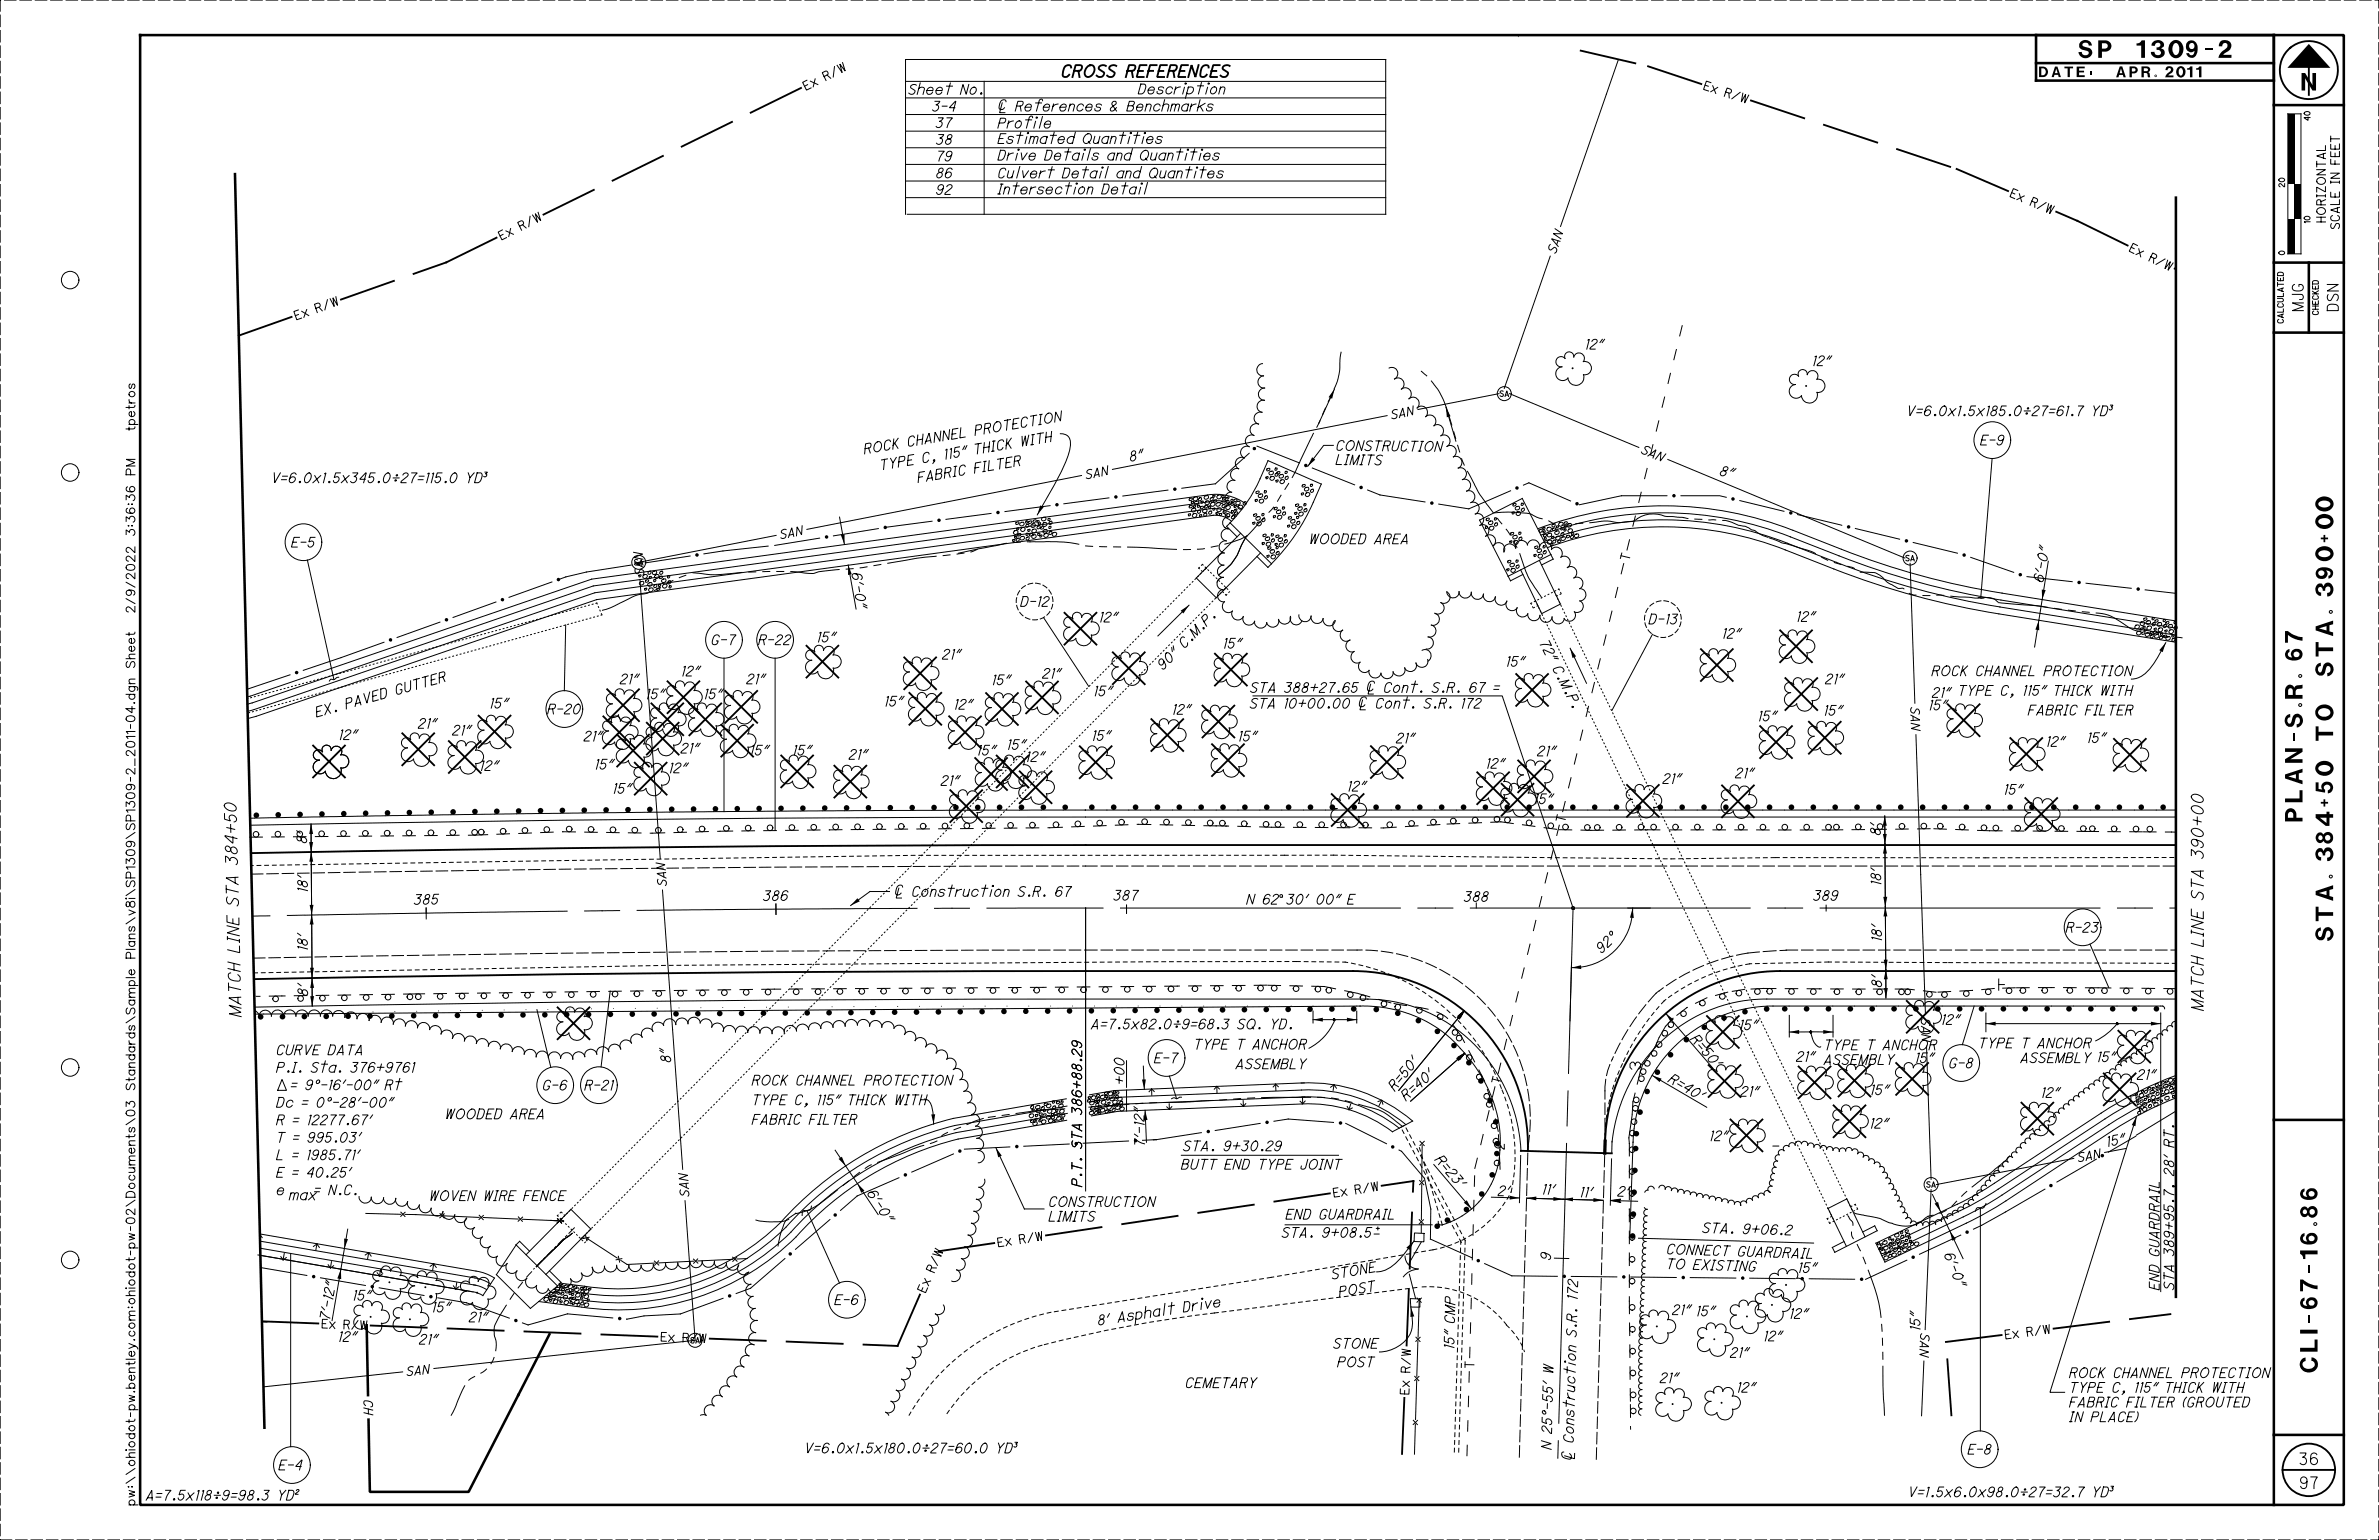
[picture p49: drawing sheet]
<svg xmlns="http://www.w3.org/2000/svg" width="864mm" height="559mm" viewBox="0 0 864 559" stroke-linecap="round" stroke-linejoin="round" font-family="sans-serif">
<defs><g id="words">
<g font-size="6.3">
<text x="754.5" y="21">SP 1309-2</text>
<text x="835.5" y="32.8">N</text>
<text x="835.8" y="298.1" transform="rotate(-90 835.8 298.1)">PLAN-S.R. 67</text>
<text x="847" y="352.6" transform="rotate(-90 847 352.6)">STA. 384+50 TO STA. 390+00</text>
<text x="841.3" y="498" transform="rotate(-90 841.3 498)">CLI-67-16.86</text>
</g>
<g font-size="4.3">
<text x="385.4" y="27.9">CROSS REFERENCES</text>
<text x="85.8" y="294.7" transform="rotate(-91 85.8 294.7)">0</text>
<text x="86.1" y="306.3" transform="rotate(-91 86.1 306.3)">4 + 5</text>
<text x="86.2" y="310" transform="rotate(-91 86.2 310)">8</text>
<text x="86.2" y="313.8" transform="rotate(-91 86.2 313.8)">3</text>
<text x="86.6" y="328.8" transform="rotate(-91 86.6 328.8)">S T A</text>
<text x="87" y="345.7" transform="rotate(-91 87 345.7)">L I N E</text>
<text x="87.5" y="368.9" transform="rotate(-91 87.5 368.9)">MA T C H</text>
<text x="799.8" y="366.7" transform="rotate(-90 799.8 366.7)">MATCH LINE STA 390+00</text>
</g>
<g font-size="4.2">
<text x="835" y="531.5">36</text>
<text x="835.1" y="540.1">97</text>
</g>
<g font-size="4">
<text x="768.2" y="28.1">APR. 2011</text>
<text x="836.1" y="112.7" transform="rotate(-90 836.1 112.7)">MJG</text>
<text x="848.8" y="112.7" transform="rotate(-90 848.8 112.7)">DSN</text>
<text x="100.4" y="395.6">D= 9°-16'-00&quot; Rt</text>
</g>
<g font-size="3.8">
<text x="740.2" y="28">DATE:</text>
<text x="595.5" y="388" transform="rotate(-90 595.5 388)">3</text>
</g>
<g font-size="3.6">
<text x="329.8" y="34.2">Sheet No.</text>
<text x="413.2" y="34.1">Description</text>
<text x="338.5" y="40.3">3-4</text>
<text x="362.2" y="40.3">| References &amp; Benchmarks</text>
<text x="339.7" y="46.3">37</text>
<text x="362.2" y="46.4">Profile</text>
<text x="339.9" y="52.4">38</text>
<text x="362.2" y="52.1">Estimated Quantities</text>
<text x="339.9" y="58.4">79</text>
<text x="362.2" y="58.1">Drive Details and Quantities</text>
<text x="339.8" y="64.5">86</text>
<text x="362.2" y="64.6">Culvert Detail and Quantites</text>
<text x="339.8" y="70.6">92</text>
<text x="362.2" y="70.4">Intersection Detail</text>
<text x="575.5" y="126.7">12&quot;</text>
<text x="657.9" y="132.7">12&quot;</text>
<text x="354" y="158" transform="rotate(-9 354 158)">P R O T E C T I O N</text>
<text x="718.9" y="161.5">E-9</text>
<text x="313.9" y="164.7" transform="rotate(-9 313.9 164.7)">R O C K</text>
<text x="329.6" y="162.1" transform="rotate(-9 329.6 162.1)">C HA N N E L</text>
<text x="334.9" y="168" transform="rotate(-9 334.9 168)">C ,</text>
<text x="342.9" y="166.7" transform="rotate(-9 342.9 166.7)">115 &quot;</text>
<text x="353.7" y="164.9" transform="rotate(-9 353.7 164.9)">T HI C K</text>
<text x="370.7" y="162" transform="rotate(-9 370.7 162)">WI T H</text>
<text x="410.3" y="167.5" transform="rotate(-11 410.3 167.5)">8 &quot;</text>
<text x="485" y="163.4" transform="rotate(1 485 163.4)">C O N S T R U C T I O N</text>
<text x="319.6" y="170.5" transform="rotate(-9 319.6 170.5)">T Y P E</text>
<text x="353.8" y="171.7" transform="rotate(-9 353.8 171.7)">F I L T E R</text>
<text x="485" y="168.6" transform="rotate(1 485 168.6)">L I M I T S</text>
<text x="624.1" y="172.4" transform="rotate(12 624.1 172.4)">8 &quot;</text>
<text x="333.3" y="175.1" transform="rotate(-9 333.3 175.1)">F A B R I C</text>
<text x="475.3" y="197.3">WOODED AREA</text>
<text x="105.8" y="198.5">E-5</text>
<text x="309.2" y="208" transform="rotate(81 309.2 208)">6 ' - 0 &quot;</text>
<text x="741.6" y="211.4" transform="rotate(-80 741.6 211.4)">6 ' - 0 &quot;</text>
<text x="370.5" y="220">D-12</text>
<text x="399.1" y="225.7">12&quot;</text>
<text x="598.6" y="226.4">D-13</text>
<text x="652.2" y="225.5">12&quot;</text>
<text x="258.2" y="233.9">G-7</text>
<text x="275.4" y="233.9">R-22</text>
<text x="296.6" y="232.9">15&quot;</text>
<text x="558.7" y="233.2" transform="rotate(63 558.7 233.2)">7</text>
<text x="625.3" y="231.6">12&quot;</text>
<text x="342.1" y="239.2">21&quot;</text>
<text x="430" y="235.4" transform="rotate(-45 430 235.4)">C . M. P .</text>
<text x="444" y="235.2">15&quot;</text>
<text x="560.1" y="235.9" transform="rotate(63 560.1 235.9)">2 &quot;</text>
<text x="247.4" y="245.3">12&quot;</text>
<text x="422.2" y="243.2" transform="rotate(-45 422.2 243.2)">9</text>
<text x="424.4" y="241" transform="rotate(-45 424.4 241)">0 &quot;</text>
<text x="546.8" y="241.8">15&quot;</text>
<text x="563.5" y="242.6" transform="rotate(63 563.5 242.6)">C . M. P .</text>
<text x="701.3" y="245.2">ROCK CHANNEL PROTECTION</text>
<text x="225.1" y="248.2">21&quot;</text>
<text x="271" y="248.2">21&quot;</text>
<text x="360.1" y="248.5">15&quot;</text>
<text x="378.4" y="246.1">21&quot;</text>
<text x="453.9" y="251.2">STA 388+27.65 | Cont. S.R. 67 =</text>
<text x="662.6" y="248.2">21&quot;</text>
<text x="125.7" y="257.2" transform="rotate(-15 125.7 257.2)">P A V E D</text>
<text x="143.9" y="252.2" transform="rotate(-15 143.9 252.2)">G U T T E R</text>
<text x="177.8" y="256.9">15&quot;</text>
<text x="234.5" y="253.6">15&quot;</text>
<text x="255.6" y="253.6">15&quot;</text>
<text x="321.1" y="256.2">15&quot;</text>
<text x="346.4" y="257.3">12&quot;</text>
<text x="397.1" y="252.5">15&quot;</text>
<text x="453.7" y="257">STA 10+00.00 | Cont. S.R. 172</text>
<text x="700.2" y="257.6">15&quot;</text>
<text x="701.4" y="253.1">21&quot; TYPE C, 115&quot; THICK WITH</text>
<text x="115" y="260.2" transform="rotate(-15 115 260.2)">E X .</text>
<text x="198.8" y="259.1">R-20</text>
<text x="425.6" y="259.2">12&quot;</text>
<text x="638.2" y="261.6">15&quot;</text>
<text x="662.1" y="259.5">15&quot;</text>
<text x="736.2" y="259.4">FABRIC FILTER</text>
<text x="123" y="268.4">12&quot;</text>
<text x="151.8" y="264.3">21&quot;</text>
<text x="164.3" y="266.7">21&quot;</text>
<text x="212" y="268.9">21&quot;</text>
<text x="396.4" y="268.7">15&quot;</text>
<text x="449.5" y="268.9">15&quot;</text>
<text x="506.8" y="269.6">21&quot;</text>
<text x="757.7" y="269.4">15&quot;</text>
<text x="247.2" y="273.3">21&quot;</text>
<text x="272.3" y="274">15&quot;</text>
<text x="287.8" y="274">15&quot;</text>
<text x="308.2" y="275.5">21&quot;</text>
<text x="354.8" y="274">15&quot;</text>
<text x="365.6" y="271.9">15&quot;</text>
<text x="558.1" y="274.3">21&quot;</text>
<text x="742.9" y="270.8">12&quot;</text>
<text x="174.3" y="279.6">12&quot;</text>
<text x="216" y="279.1">15&quot;</text>
<text x="242.9" y="280.4">12&quot;</text>
<text x="372.5" y="276.3">12&quot;</text>
<text x="539.5" y="278.8">12&quot;</text>
<text x="222.5" y="287.9">15&quot;</text>
<text x="341.6" y="285">21&quot;</text>
<text x="489.2" y="287">12&quot;</text>
<text x="603.6" y="284.3">21&quot;</text>
<text x="630" y="282.2">21&quot;</text>
<text x="557" y="291.6">15&quot;</text>
<text x="727.5" y="288.2">15&quot;</text>
<text x="682.6" y="303.1" transform="rotate(-90 682.6 303.1)">8'</text>
<text x="111.3" y="306" transform="rotate(-90 111.3 306)">8'</text>
<text x="111.6" y="323.7" transform="rotate(-90 111.6 323.7)">18'</text>
<text x="682.8" y="321.2" transform="rotate(-90 682.8 321.2)">18'</text>
<text x="150.3" y="328.2" transform="rotate(-1 150.3 328.2)">3</text>
<text x="153.5" y="328.1" transform="rotate(-1 153.5 328.1)">8</text>
<text x="277.1" y="326.8">386</text>
<text x="324.7" y="325.3">| Construction S.R. 67</text>
<text x="404.2" y="326.6">387</text>
<text x="452.5" y="328.1">N 62 30' 00&quot; E</text>
<text x="531.4" y="327.1">388</text>
<text x="658.3" y="326.7">389</text>
<text x="683" y="341.5" transform="rotate(-90 683 341.5)">18'</text>
<text x="750" y="338.3">R-23</text>
<text x="111.6" y="344.9" transform="rotate(-90 111.6 344.9)">18'</text>
<text x="581.4" y="346" transform="rotate(-44 581.4 346)">9</text>
<text x="583.6" y="343.8" transform="rotate(-44 583.6 343.8)">2 °</text>
<text x="683" y="358.2" transform="rotate(-90 683 358.2)">8'</text>
<text x="111.7" y="361.4" transform="rotate(-90 111.7 361.4)">8'</text>
<text x="704.8" y="371.7">12&quot;</text>
<text x="396.1" y="373.4">A=7.5x82.0~9=68.3 SQ. YD.</text>
<text x="613.6" y="377.2" transform="rotate(49 613.6 377.2)">R = 5</text>
<text x="631.4" y="373.7">15&quot;</text>
<text x="100.4" y="382.7">CURVE DATA</text>
<text x="433.4" y="380.7">TYPE T ANCHOR</text>
<text x="662.1" y="380.9">TYPE T ANCHOR</text>
<text x="718.2" y="380.2">TYPE T ANCHOR</text>
<text x="100.4" y="389.1">P.I. Sta. 376+9761</text>
<text x="243.6" y="385.4" transform="rotate(-96 243.6 385.4)">8 &quot;</text>
<text x="419" y="385.7">E-7</text>
<text x="448.6" y="387.8">ASSEMBLY</text>
<text x="512.1" y="388.9" transform="rotate(-51 512.1 388.9)">0 '</text>
<text x="619.5" y="384.2" transform="rotate(49 619.5 384.2)">0 '</text>
<text x="652.1" y="385.1">21&quot;</text>
<text x="662.1" y="386.2">ASSEMBLY</text>
<text x="695.3" y="385.6">15&quot;</text>
<text x="707.5" y="387.5">G-8</text>
<text x="733.5" y="385.6">ASSEMBLY 15&quot;</text>
<text x="197" y="395.5">G-6</text>
<text x="212.3" y="395.5">R-21</text>
<text x="273" y="393.7">ROCK CHANNEL PROTECTION</text>
<text x="408.1" y="393.5" transform="rotate(-90 408.1 393.5)">+00</text>
<text x="506.3" y="395.9" transform="rotate(-51 506.3 395.9)">R = 5</text>
<text x="517.3" y="393.4" transform="rotate(-42 517.3 393.4)">0 '</text>
<text x="605.4" y="392.5" transform="rotate(30 605.4 392.5)">R = 4</text>
<text x="775.8" y="391.7">21&quot;</text>
<text x="100.4" y="401.8">Dc = 0°-28'-00&quot;</text>
<text x="273" y="400.8">TYPE C, 115&quot; THICK WITH</text>
<text x="510.4" y="399.5" transform="rotate(-42 510.4 399.5)">R = 4</text>
<text x="613.3" y="397.1" transform="rotate(30 613.3 397.1)">0 '</text>
<text x="631.9" y="397.8">21&quot;</text>
<text x="679" y="397.2">15&quot;</text>
<text x="741" y="398.2">12&quot;</text>
<text x="161.7" y="406">WOODED AREA</text>
<text x="273" y="408">FABRIC FILTER</text>
<text x="100.4" y="408.1">R = 12277.67'</text>
<text x="620.6" y="413.9">12&quot;</text>
<text x="678.8" y="409.4">12&quot;</text>
<text x="100.4" y="414.5">T = 995.03'</text>
<text x="415.5" y="416" transform="rotate(-91 415.5 416)">7 ' - 12 &quot;</text>
<text x="429.5" y="417.6">STA. 9+30.29</text>
<text x="542.5" y="414.3" transform="rotate(90 542.5 414.3)">3</text>
<text x="765" y="416.1" transform="rotate(-11 765 416.1)">15 &quot;</text>
<text x="100.4" y="420.8">L = 1985.71'</text>
<text x="428.8" y="424.3">BUTT END TYPE JOINT</text>
<text x="520.8" y="421" transform="rotate(50 520.8 421)">R = 2</text>
<text x="100.4" y="427.2">E = 40.25'</text>
<text x="392.7" y="430.6" transform="rotate(-90 392.7 430.6)">P.T. STA 386+88.29</text>
<text x="526.7" y="427.9" transform="rotate(50 526.7 427.9)">3 '</text>
<text x="100.4" y="433.5">e</text>
<text x="105" y="435.3">max</text>
<text x="111.2" y="433.5">= N.C.</text>
<text x="155.9" y="435.6">WOVEN WIRE FENCE</text>
<text x="314.6" y="433.1" transform="rotate(57 314.6 433.1)">6 ' - 0 &quot;</text>
<text x="380.8" y="437.8">CONSTRUCTION</text>
<text x="543.8" y="433.8" transform="rotate(2 543.8 433.8)">2 '</text>
<text x="559.8" y="433.3" transform="rotate(2 559.8 433.3)">11'</text>
<text x="573.5" y="434.3" transform="rotate(2 573.5 434.3)">11'</text>
<text x="587.2" y="434" transform="rotate(2 587.2 434)">2 '</text>
<text x="380.8" y="443.1">LIMITS</text>
<text x="466.8" y="442.4">END GUARDRAIL</text>
<text x="465.3" y="449">STA. 9+08.5-</text>
<text x="618" y="447.2" transform="rotate(2 618 447.2)">S T A .</text>
<text x="632.6" y="447.6" transform="rotate(2 632.6 447.6)">9 + 0</text>
<text x="642.5" y="447.9" transform="rotate(2 642.5 447.9)">6 . 2</text>
<text x="605" y="455" transform="rotate(2 605 455)">C O N N E C T</text>
<text x="630.8" y="455.8" transform="rotate(2 630.8 455.8)">G U A R D R A I L</text>
<text x="705.7" y="455.3" transform="rotate(68 705.7 455.3)">6 ' - 0 &quot;</text>
<text x="562.9" y="457.2" transform="rotate(-88 562.9 457.2)">9</text>
<text x="604.9" y="460.3" transform="rotate(2 604.9 460.3)">T O</text>
<text x="614.6" y="460.6" transform="rotate(2 614.6 460.6)">E X I S T I N G</text>
<text x="652.8" y="461.8">15&quot;</text>
<text x="483.7" y="464.2" transform="rotate(-10 483.7 464.2)">S T O N E</text>
<text x="572.7" y="467" transform="rotate(-88 572.7 467)">2</text>
<text x="128.1" y="471.8">15&quot;</text>
<text x="303" y="473.4">E-6</text>
<text x="486.3" y="470.6" transform="rotate(-10 486.3 470.6)">P O S T</text>
<text x="572.5" y="471.7" transform="rotate(-88 572.5 471.7)">17</text>
<text x="783.8" y="468.1" transform="rotate(-90 783.8 468.1)">END GUARDRAIL</text>
<text x="789.1" y="468.1" transform="rotate(-90 789.1 468.1)">STA 389+95.7, 28' RT.</text>
<text x="119.6" y="479.2" transform="rotate(-81 119.6 479.2)">7 ' - 12 &quot;</text>
<text x="156.9" y="476">15&quot;</text>
<text x="170.3" y="479.7">21&quot;</text>
<text x="405.9" y="479.8" transform="rotate(-9 405.9 479.8)">A s p h a l t</text>
<text x="429.6" y="476.1" transform="rotate(-9 429.6 476.1)">D r i v e</text>
<text x="607.1" y="477">21&quot;15&quot;</text>
<text x="649.7" y="478.4">12&quot;</text>
<text x="398.7" y="480.9" transform="rotate(-9 398.7 480.9)">8 '</text>
<text x="528" y="480.3" transform="rotate(-89 528 480.3)">C MP</text>
<text x="572.2" y="485.2" transform="rotate(-88 572.2 485.2)">S . R .</text>
<text x="697" y="482.8" transform="rotate(-90 697 482.8)">15&quot;</text>
<text x="122.8" y="486.8">12&quot;</text>
<text x="152.2" y="487.7">21&quot;</text>
<text x="484" y="489.2">STONE</text>
<text x="527.8" y="489.5" transform="rotate(-89 527.8 489.5)">15 &quot;</text>
<text x="640.3" y="486.6">12&quot;</text>
<text x="485.5" y="496">POST</text>
<text x="628.1" y="492.5">21&quot;</text>
<text x="430.4" y="503.5">CEMETARY</text>
<text x="563.8" y="498.5" transform="rotate(-88 563.8 498.5)">W</text>
<text x="602.6" y="501.7">21&quot;</text>
<text x="751.2" y="499.9">ROCK CHANNEL PROTECTION</text>
<text x="563.6" y="505.8" transform="rotate(-88 563.6 505.8)">5 '</text>
<text x="630.6" y="505.2">12&quot;</text>
<text x="751.2" y="505.2">TYPE C, 115&quot; THICK WITH</text>
<text x="751.2" y="515.9">IN PLACE)</text>
<text x="751.2" y="510.5">FABRIC FILTER (GROUTED</text>
<text x="563.2" y="520.2" transform="rotate(-88 563.2 520.2)">2</text>
<text x="563.3" y="517.1" transform="rotate(-88 563.3 517.1)">5 ° - 5</text>
<text x="563.1" y="525.9" transform="rotate(-88 563.1 525.9)">N</text>
<text x="571.1" y="523.6" transform="rotate(-88 571.1 523.6)">C o n s t r u c t i o n</text>
<text x="714.4" y="527.7">E-8</text>
<text x="101.2" y="533.4">E-4</text>
</g>
<g font-size="3.2">
<text x="844.2" y="80.5" transform="rotate(-90 844.2 80.5)">HORIZONTAL</text>
<text x="849.2" y="82.9" transform="rotate(-90 849.2 82.9)">SCALE IN FEET</text>
<text x="49" y="155.6" transform="rotate(-90 49 155.6)">tpetros</text>
<text x="49" y="214.4" transform="rotate(-90 49 214.4)">2/9/2022 3:36:36 PM</text>
<text x="499.1" y="447.3">+</text>
<text x="49" y="546.1" transform="rotate(-90 49 546.1)">pw:\\ohiodot-pw.bentley.com:ohiodot-pw-02\Documents\03 Standards\Sample Plans\v8i\SP1309\SP1309-2_2011-04.dgn Sheet</text>
</g>
<g font-size="2.1">
<text x="838.6" y="43.7" transform="rotate(-90 838.6 43.7)">40</text>
<text x="829.3" y="67.8" transform="rotate(-90 829.3 67.8)">20</text>
<text x="838.6" y="80.8" transform="rotate(-90 838.6 80.8)">10</text>
<text x="829.3" y="92.4" transform="rotate(-90 829.3 92.4)">0</text>
<text x="828.9" y="117.2" transform="rotate(-90 828.9 117.2)">CALCULATED</text>
<text x="841.6" y="114.2" transform="rotate(-90 841.6 114.2)">CHECKED</text>
</g>
</g></defs>
<g fill="none" stroke="#000" stroke-width=".36" stroke-dasharray="1.4 1.4">
<path d="M466.3 310.3h17.8M466.3 310.3l-134.9 .1-240.2 3.7M484.1 310.3l63.8 .7M547.9 311l58.7 .6M606.6 311.6l37.9-.4M644.5 311.2l76.1 .1M720.6 311.3l69.2-.2M470.6 348.9l17.7 .2M470.6 348.9l-49.5 .1-179.8 1.3-149.2 2.7M635.1 349.7a67.9 67.9 0 0 0-30.4 13M663.8 349.1l-28.7 .6M706.8 349.3l-43-.2"/>
<path d="M778.7 349.5l-71.9-.2M790 349.6l-11.3-.1M604.1 363.2a79.9 79.9 0 0 0-15.1 22.8M545 394.9a72.7 72.7 0 0 0-56.7-45.8M589 386a64.2 64.2 0 0 0-6.4 29.9M508.5 409l1.4-.7M548.6 432.5a62.5 62.5 0 0 0-3.6-37.6M520.2 453.5l-58.8 10M520.2 453.5a40 40 0 0 0 28.4-21M523.6 444.4l-8.3-27.9M530.3 450.1l-2.4 78M530.5 450.8l-22-41.8"/>
<path d="M531.9 450.1l-2.4 78M531.9 450.1l-22-41.8M381.5 476.2a77.3 77.3 0 0 0-51.5 37.3M440.9 476.4a477.9 477.9 0 0 0-62.7 11.7M440.9 476.4l74.5-9.4M461.4 463.5l-79.9 12.7M378.2 488.1a62 62 0 0 0-34.8 25.4M546.8 480.8a24.9 24.9 0 0 1 6.6 9.6M546.9 480.7a35.6 35.6 0 0 0-31.5-13.7"/>
</g>
<g fill="none" stroke="#000" stroke-width=".36">
<path d="M292.9 29.1l-1.5 .8 1.4 2.8 1.6-.8M293.2 30.7l-1.1 .6M294.2 29.5l2.7 1.2M295.9 28.6l-.7 2.9M299.2 27.8l1-.6a.77 .77 0 0 0 .3-1 .77 .77 0 0 0-1-.3l-1 .5 1.4 2.8M300.2 27.2l1.4 1.2M302.9 24.2l-.4 3.7M305.9 22.7l.9 3.1-1.9-2.6 .8 3.2-1.8-2.7M328.7 29.5h174.3M328.7 35.5h174.3M333.4 32.3a1.22 1.22 0 0 1 2.2 0l-.5 1.9M334 30.1l-1 4.1"/>
<path d="M343.6 31.3h2.2M345 30.1l-1.1 4.1M357.3 29.5v48.3M363.8 37.3l-.9 3.6h1.9M365.2 36.9a.9 .9 0 0 0-.7-.8 .9 .9 0 0 0-1 .4 3.1 3.1 0 0 0-.7 3l1.1 .2 .7-.6M376 37.4h2.1M378.5 36.5a.65 .65 0 0 0-.8-.6 .65 .65 0 0 0-.5 .9l-1 3.5M422.2 38.4a1.17 1.17 0 0 1 1.1-.7 1.17 1.17 0 0 1 1 .7l-.5 1.9M422.8 36.2l-1.1 4.1M430 31.7l-.7 2.4M434.8 31.2h2.1M435.6 36.2l-1 4.1"/>
<path d="M435.7 38.6l1 1.7M436.1 30l-1.1 4.1M437.4 37.5l-2.5 1.5M438.4 31.7l-.7 2.4M587.4 21.9l-20.9 60.3M618.9 30.9l1.2 .4M621.1 30l-1.7-.6-1 3.1 1.8 .5M621.7 31.1l1.1 2.8M623.5 31.7l-2.5 1.6M626.5 33.4l1.1 .4a.77 .77 0 0 0 .9-.5 .77 .77 0 0 0-.4-1l-1.1-.4-1.1 3M627.6 33.8l.1 1.7M631.7 33.5l-3 2.3"/>
<path d="M632.7 33.8l-.6 3.2 1.6-2.8-.4 3.2 1.5-2.9M328.7 41.6h174.3M328.7 47.6h174.3M328.7 53.6h174.3M328.7 59.7h174.3M369.2 49.1h2.1M369.3 55.7l-.6 2.4M370.6 48l-1.1 4.1M372.4 43.5h2.1M372.7 49.6l-.6 2.5M374.8 42.7a.65 .65 0 0 0-.7-.6 .65 .65 0 0 0-.5 .8l-1 3.6M375.9 44l-.6 2.5"/>
<path d="M378.4 42.3l-1.1 4.2M381.3 49.1h2.2M382.7 48l-1.1 4.1M386.6 55.1h2.1M387.9 54l-1 4.1M389.9 49.8a1.42 1.42 0 0 0-2 .2 1.42 1.42 0 0 0 .2 2l1.3-.2M390.4 47.9l-1.1 4.2M393.3 55.7l-.6 2.4M395.9 53.9l-1.2 4.2M406.5 49.1h2.1M407.8 48l-1 4.1M410.1 49.6l-.7 2.5"/>
<path d="M410.6 55.8a1.47 1.47 0 0 0-1.9 .2 1.47 1.47 0 0 0-.1 1.9l.6 .2 .9-.3M411.1 54l-1.1 4.1M411.6 49.1h2.1M413 48l-1.1 4.1M415.2 49.6l-.7 2.5M427.2 55.1h2.2M428.6 54l-1.1 4.1M430.8 55.7l-.6 2.4M432.3 55.1h2.2M433.7 54l-1.1 4.1M435.9 55.7l-.6 2.4M830.5 41.3h4.8v50.8h-4.8z"/>
<path d="M192.4 78.5l-.5 3.8M195.3 77l1 3.1-2-2.6 .9 3.2-1.9-2.7M328.7 77.8v-56.2h174.3v56.2h-173.6M328.7 65.7h174.3M328.7 71.7h174.3M367.8 67.5h2.2M369.2 66.3l-1.1 4.1M370.2 60.4l-1.1 4.2M380.6 61.6h2.1M382 60.5l-1.1 4.1M386.9 67.5h2.1M388.2 66.3l-1.1 4.1"/>
<path d="M390.4 68l-.6 2.4M393 61.6h2.1M394.4 60.5l-1.1 4.1M399.8 62.2l-.7 2.4M402.3 60.4l-1.1 4.2M407.3 67.5h2.1M408.7 66.3l-1.1 4.1M413.9 62.3a1.43 1.43 0 0 0-2 .2 1.43 1.43 0 0 0 .2 2l1.3-.2M414.1 68l-.7 2.4M414.4 60.5l-1.1 4.1M416.6 66.3l-1.2 4.1M430.5 61.6h2.2"/>
<path d="M431.9 60.5l-1.1 4.1M434.1 62.2l-.6 2.4M435.7 61.6h2.1M437 60.5l-1 4.1M730.3 69.9l1.1 .5M732.5 69.1l-1.6-.7-1.2 3 1.6 .7M733 70.3l.9 2.9M734.8 71.1l-2.6 1.3M737.6 73l1 .4a.78 .78 0 0 0 1-.4 .78 .78 0 0 0-.3-1l-1.1-.4-1.3 2.9M738.6 73.4v1.8M742.7 73.5l-3.1 2.1M743.7 73.9l-.8 3.1 1.8-2.6-.7 3.1 1.7-2.7"/>
<path d="M182.4 83.4l-1.6 .8 1.4 2.8 1.7-.8M182.6 85.1l-1.1 .5M183.7 83.8l2.7 1.2M185.3 82.9l-.6 2.9M188.6 82.1l1.1-.5a.76 .76 0 0 0 .3-1 .76 .76 0 0 0-1-.4l-1.1 .5 1.4 2.8M189.7 81.6l1.3 1.1M562.8 88.7l-.5 .8a.82 .82 0 0 0 .8 1.2l1.1-.9a1.07 1.07 0 0 1 .9 .9 1.07 1.07 0 0 1-.7 1.2M562.8 93l-16.7 47.9M564.5 83l2.7 1.8h-3.3l2.7 1.8M565.6 87.4l-.5 1.4M566.3 87.6l-3.1-1 2.4 2.8M773.6 89.7l1.1 .5"/>
<path d="M775.9 89.1l-1.6-.8-1.4 2.9 1.7 .8M776.4 90.3l.7 2.9M778.1 91.1l-2.7 1.3M780.8 93.2l1 .5a.78 .78 0 0 0 1-.4 .78 .78 0 0 0-.3-1l-1-.5-1.4 2.9M781.8 93.7v1.8M785.9 94l-3.2 1.9M786.9 94.4l-1 3.1 2-2.6-.9 3.2 1.8-2.7M108.3 112.5l-1.6 .5 1 3 1.8-.6M108.3 114.1l-1.1 .4M109.5 113l2.6 1.5M111.3 112.3l-1 2.8M114.7 111.9l1.1-.4a.79 .79 0 0 0 .4-1 .79 .79 0 0 0-.9-.5l-1.1 .4 1 3"/>
<path d="M115.8 111.5l1.2 1.3M118.9 108.8l-1 3.6M121.9 107.7l.6 3.1-1.6-2.7 .4 3.1-1.5-2.8M610.7 118.2l-1 3.7M458.3 131.9a2.23 2.23 0 0 0-2.1 2.5 2.23 2.23 0 0 0 2.5 2 2.21 2.21 0 0 0-2 2.4 2.21 2.21 0 0 0 2.3 2M486.8 127.8l-.3 2-.2 4.5a20.3 20.3 0 0 1-2 6.8M504.3 133.6a2.22 2.22 0 0 1 2.9 1 2.22 2.22 0 0 1-1 2.9M506.2 137.5a2.23 2.23 0 0 1 3.1 .6 2.23 2.23 0 0 1-.6 3.1M516 134.7l1.9 1.7M519.6 138.3l2.4 3.1 1.9 3.6 3.1 9.2M565.4 129.9l.8-.4 .8-.1 1.1 .7a1.67 1.67 0 0 1 1.3-2.4 1.67 1.67 0 0 1 1.9 1.8 1.97 1.97 0 0 1 2.7-1.2 1.97 1.97 0 0 1 .8 2.9 2.43 2.43 0 0 1 2.9 2.4 2.43 2.43 0 0 1-2.9 2.4 2.91 2.91 0 0 1-2.1 3.8 2.91 2.91 0 0 1-3.5-2.6 2.5 2.5 0 0 1-4.2-.4 2.5 2.5 0 0 1 2-3.7 1.87 1.87 0 0 1-2-1 1.87 1.87 0 0 1 .4-2.2zM606.4 135.5l-.9 3.6"/>
<path d="M608.5 126.8l-.9 3.7M650.2 136.3l1.2-.5 .8 .2 .7 .5a1.67 1.67 0 0 1 1.2-2.4 1.67 1.67 0 0 1 2 1.8 1.98 1.98 0 0 1 2.7-1.2 1.98 1.98 0 0 1 .8 2.9 2.43 2.43 0 0 1 2.9 2.4 2.43 2.43 0 0 1-2.9 2.4 2.91 2.91 0 0 1-2.1 3.8 2.91 2.91 0 0 1-3.6-2.6 2.5 2.5 0 0 1-4.1-.4 2.5 2.5 0 0 1 2-3.7 1.88 1.88 0 0 1-2-1 1.88 1.88 0 0 1 .4-2.2zM384.9 157.4a3.3 3.3 0 0 1 3.7 4.2 55.1 55.1 0 0 1-7.5 17.3l-4.5 7.9M455.2 158a2.21 2.21 0 0 0-2.9 1.1 2.21 2.21 0 0 0 1.1 3M458.1 149.6a2.22 2.22 0 0 0-2.8 1.5 2.22 2.22 0 0 0 1.6 2.8 2.22 2.22 0 0 0-2.9 1.2 2.22 2.22 0 0 0 1.2 2.9M459 145.3a2.2 2.2 0 0 0-2.6 1.6 2.2 2.2 0 0 0 1.7 2.7M459.1 140.8a2.22 2.22 0 0 0-2.3 2.2 2.22 2.22 0 0 0 2.2 2.2M476.8 157.2l-7.7 16M479.1 152.7l-1.1 2.3M481.2 148.1l-1.1 2.3M483.3 143.4l-1.1 2.3M484.4 141.1l-5.7 12.5"/>
<path d="M503.5 150.8l-99.7 19.5M507.2 148.7l-.9-.1a.82 .82 0 0 0-.6 1.3l1.2 .6a1.04 1.04 0 0 1-.2 1.3 1.04 1.04 0 0 1-1.4-.1M508.7 141.2a2.23 2.23 0 0 1 3.2 .4 2.23 2.23 0 0 1-.4 3.1M509.8 150.4l-1.5 .3M509.9 151.2l-.7-3.1-1.2 3.4M511.5 144.7a2.24 2.24 0 0 1 3.1 .2 2.24 2.24 0 0 1-.2 3.2M513 147.3l-.2 3.3-1.7-2.9-.2 3.3M514.5 148a2.21 2.21 0 0 1 3.1 .1 2.21 2.21 0 0 1-.1 3.1 2.24 2.24 0 0 1 3.2 .1 2.24 2.24 0 0 1-.2 3.2M520.6 154.5a2.21 2.21 0 0 1 3.1 .6 2.21 2.21 0 0 1-.7 3.1M523.1 158.1a2.22 2.22 0 0 1 3 .9 2.22 2.22 0 0 1-.8 3 2.23 2.23 0 0 1 3 .7 2.23 2.23 0 0 1-.7 3.1M524.9 147.8l3.6 12.3M527.7 156.7l.7 2.4"/>
<path d="M544.2 142.8l-29.5 5.8M545.6 142l-.3-.2a.46 .46 0 0 0-.6 .2 .46 .46 0 0 0 0 .6l.9 .4a.57 .57 0 0 1-.1 .8 .57 .57 0 0 1-.8-.1l-.2-.1M546.3 143.9l.7-2.1 .6 2.1M546.5 143.4h.9M548 142.8l46.9 19.5M602.2 152.7l-1 3.7M604.3 144.1l-.9 3.7M693.1 147.3l.2 3.5 2.1-3.5M695.8 149.8h1.7M696.2 148.5h1.7M701.1 147.8a1.12 1.12 0 0 0-1.3-.4 1.12 1.12 0 0 0-.8 1.1l-.2 .7a.97 .97 0 0 0-.2 1 .97 .97 0 0 0 .8 .6h.2a1.1 1.1 0 0 0 1.1-.9 1.1 1.1 0 0 0-.7-1.2l-.8 .2-.5 .7M704.9 147.8l.8-.5a.78 .78 0 0 1 .9 1l-.4 1.6a1.11 1.11 0 0 1-1.6 .8 1.11 1.11 0 0 1-.3-1.7z"/>
<path d="M707.9 148.3l1.4 2.5M710 148.3l-2.8 2.5M711.4 147.6l.5-.3-.9 3.5M717.1 147.3h-1.6l-.6 1.7 .7-.3a.95 .95 0 0 1 1.2 .7 .95 .95 0 0 1-.7 1.2l-.9 .2-.6-.7M718.2 148.3l1.4 2.5M720.3 148.3l-2.8 2.5M721.7 147.6l.5-.3-.9 3.5M723.9 148.9a.99 .99 0 0 0-1.1 .8 .99 .99 0 0 0 .7 1.1 1.02 1.02 0 0 0 1.2-.7 1.02 1.02 0 0 0-.6-1.2 .77 .77 0 0 1-.6-.8 .77 .77 0 0 1 .8-.7 .77 .77 0 0 1 .7 .8l-.9 .7M728.2 147.3h-1.6l-.5 1.7 .6-.3a.96 .96 0 0 1 1.2 .7 .96 .96 0 0 1-.6 1.2l-1 .2-.6-.7M732 147.8l.9-.5a.95 .95 0 0 1 .8 1.5l-.4 1.1a1.1 1.1 0 0 1-1.6 .8 1.1 1.1 0 0 1-.3-1.7zM734.8 149.1h2.2M738.4 148a.92 .92 0 0 1 1.1-.8 .92 .92 0 0 1 .7 1.2l-2.4 1.9-.2 .5h1.9"/>
<path d="M741.6 147.3l1.9 .2a6.1 6.1 0 0 0-1.9 3.3M743.9 149.8h1.8M744.3 148.5h1.7M749.2 147.8a1.12 1.12 0 0 0-1.3-.4 1.12 1.12 0 0 0-.8 1.1l-.2 .7a.97 .97 0 0 0 .6 1.6 1.12 1.12 0 0 0 1.3-.7 1.12 1.12 0 0 0-.7-1.4l-.7 .2-.6 .7M750.6 147.6l.5-.3-1 3.5M754.5 147.3l1.9 .2a5.6 5.6 0 0 0-1.9 3.3M760.1 147.3l.6 1.7 1.5-1.7M760.7 149l-.5 1.8M763.3 147.3h1.2a1.13 1.13 0 0 1 .4 1.9l-.5 1.2-.5 .4h-1.5zM766.1 147h.9l-.7 .6a.57 .57 0 0 1 .3 .9 .57 .57 0 0 1-.9 .1M99.6 171.6l.1 3.6 2.1-3.6M102.2 174.1h1.8"/>
<path d="M102.6 172.8h1.7M107.5 172.1a1.1 1.1 0 0 0-1.3-.5 1.1 1.1 0 0 0-.8 1.2l-.2 .7a.99 .99 0 0 0 .6 1.7l.2-.1a1.04 1.04 0 0 0 1.2-1 1.04 1.04 0 0 0-1.2-1l-.9 .9M108.7 174.8l.3-.1 .1 .3-.4 .2zM111.6 171.8l.6-.2a1.77 1.77 0 0 1 0 3 .93 .93 0 0 1-1.3 .5 .93 .93 0 0 1-.3-1.3l.3-1.2zM114.3 172.6l1.4 2.6M116.4 172.6l-2.8 2.6M117.8 171.9l.5-.3-.9 3.6M123.5 171.6h-1.6l-.6 1.7 .7-.3a.93 .93 0 0 1 1.2 .7 .93 .93 0 0 1-.7 1.1l-1 .3-.5-.7M124.6 172.6l1.4 2.6M126.7 172.6l-2.8 2.6M128.1 171.6h1.8l-.6 .8-.8 .5a1.12 1.12 0 0 1 1 1.3 1.12 1.12 0 0 1-1.2 1l-1-.5M132.6 173.9l-1.9-.1 2.3-2.2-1 3.6"/>
<path d="M136.1 171.6h-1.6l-.6 1.7 .7-.3a.94 .94 0 0 1 1.2 .7 .94 .94 0 0 1-.7 1.1l-1 .3-.5-.7M140 172l.9-.4a1.57 1.57 0 0 1 .3 2.6l-.2 .2a.97 .97 0 0 1-1.2 .7 .97 .97 0 0 1-.6-1.3zM142.7 173.4h2.2M146.3 172.3a.9 .9 0 0 1 1-.8 .9 .9 0 0 1 .7 1.1l-2.3 2-.2 .6h1.9M149.5 171.6l1.9 .1a5.9 5.9 0 0 0-1.9 3.5M151.8 174.1h1.8M152.2 172.8h1.7M155.3 171.9l.5-.3-.9 3.6M157 171.9l.5-.3-.9 3.6M160.4 171.6h-1.6l-.6 1.7 .7-.3a.93 .93 0 0 1 1.1 .7 .93 .93 0 0 1-.6 1.1l-1.1 .3-.4-.7M164.3 172l.8-.4a1.57 1.57 0 0 1 .4 2.6l-.2 .2a.99 .99 0 0 1-1.3 .7 .99 .99 0 0 1-.6-1.3zM170 171.6l.6 1.7 1.5-1.7"/>
<path d="M170.6 173.3l-.5 1.9M173.2 171.6h1.2a1.16 1.16 0 0 1 .4 1.9 1.89 1.89 0 0 1-1.3 1.7h-1.2zM176 171.3h.9l-.7 .6a.57 .57 0 0 1 .3 .9 .57 .57 0 0 1-.9 .1M392.6 172.5l-99.7 19.6M396.3 170.4h-.9a.82 .82 0 0 0-.6 1.3l1.3 .5a1.06 1.06 0 0 1-.4 1.3 1.06 1.06 0 0 1-1.3-.1M398.9 172.2l-1.5 .2M399 172.9l-.7-3.1-1.2 3.5M402.1 169.1l-.3 3.2-1.5-2.9-.3 3.3M424 177.8l-16.4 2.2M440.3 179.9l.6-.3a.41 .41 0 0 1 0 .7 .41 .41 0 0 1-.6-.3zM442 179.8a.8 .8 0 0 1 1.4 .2 .8 .8 0 0 1-1 1 .68 .68 0 0 1-.7-.4 .68 .68 0 0 1 .3-.8zM447.1 178.6a2.22 2.22 0 0 0-2.4 2 2.22 2.22 0 0 0 2 2.4 2.22 2.22 0 0 0-2.5 2 2.22 2.22 0 0 0 2 2.4"/>
<path d="M448.3 174.3a2.24 2.24 0 0 0-2.8 1.5 2.24 2.24 0 0 0 1.5 2.8M449.7 170.1a2.22 2.22 0 0 0-2.9 1.4 2.22 2.22 0 0 0 1.4 2.8M451.7 166.2a2.21 2.21 0 0 0-3 .9 2.21 2.21 0 0 0 .9 3M453.5 164.5l-12.3 11-12.2 1.7M453.5 162.1a2.21 2.21 0 0 0-2.9 1.2 2.21 2.21 0 0 0 1.1 2.9M456.3 161.9l15.4 6.1M456.9 179.6l.3-.2a.72 .72 0 0 1 1.2 .3 .72 .72 0 0 1-.9 .8 .6 .6 0 0 1-.7-.3 .6 .6 0 0 1 .1-.6zM459.6 173.1l.6-.2a.43 .43 0 0 1 .2 .5 .43 .43 0 0 1-.5 .3 .43 .43 0 0 1-.3-.5zM461.3 171a.71 .71 0 0 1 1 .8 .71 .71 0 0 1-1.1 .5 .64 .64 0 0 1-.5-.7 .64 .64 0 0 1 .7-.6M461.4 173a.7 .7 0 0 1 1.1 .4 .7 .7 0 0 1-.8 .8 .7 .7 0 0 1-.4-1.1zM463 171.9a.58 .58 0 0 1 1 .1 .58 .58 0 0 1-.6 .8l-.5-.2zM463.2 174.3l.6-.2a.43 .43 0 0 1 .2 .5 .43 .43 0 0 1-.5 .3 .43 .43 0 0 1-.3-.5z"/>
<path d="M463.6 171.3a.56 .56 0 0 1 .8-.3 .56 .56 0 0 1 .2 .8 .56 .56 0 0 1-.7 .2 .37 .37 0 0 1-.4-.2 .37 .37 0 0 1 .1-.5zM464.5 172.5l.2-.2a.71 .71 0 0 1 1.2 .3 .71 .71 0 0 1-.9 .9 .59 .59 0 0 1-.6-.3 .59 .59 0 0 1 .1-.7zM464.9 174.3a.78 .78 0 0 1 1.4 .2 .78 .78 0 0 1-1 1 .67 .67 0 0 1-.7-.4 .67 .67 0 0 1 .3-.8zM465 179.7l-1.2 2.2M466.7 173.1a.56 .56 0 0 1 .9-.2 .56 .56 0 0 1-.3 .9 .49 .49 0 0 1-.7 0 .49 .49 0 0 1 .1-.7zM467.8 175.4l-1.4 2.2M472.4 179l.6-.2a.43 .43 0 0 1 .2 .5 .43 .43 0 0 1-.5 .3 .43 .43 0 0 1-.3-.5zM473.7 177.2l.1-.1a.75 .75 0 0 1 1-.3 .75 .75 0 0 1 .3 .9 .75 .75 0 0 1-.9 .5 .59 .59 0 0 1-.6-.3 .59 .59 0 0 1 .1-.7zM474.2 178.9a.71 .71 0 0 1 1.2 .3 .71 .71 0 0 1-.9 .9 .71 .71 0 0 1-.4-1.1zM475.9 177.8a.56 .56 0 0 1 .9-.2 .56 .56 0 0 1-.2 .9 .49 .49 0 0 1-.8 0 .49 .49 0 0 1 .1-.7zM476.4 169.8l15.3 6.1M484 161.6h-3.5l-5.8 7.6"/>
<path d="M496.5 177.8l4.4 1.8 16.4 2.5M527.6 165.8a2.22 2.22 0 0 1 2.9 1.1 2.22 2.22 0 0 1-1.2 3M529.1 161.6l.8 2.4M529.4 169.8a2.23 2.23 0 0 1 2.8 1.4 2.23 2.23 0 0 1-1.3 2.8 2.23 2.23 0 0 1 2.8 1.4 2.23 2.23 0 0 1-1.3 2.8M530.6 166.4l.9 2.4M532.4 178.2a2.23 2.23 0 0 1 2.9 1.3 2.23 2.23 0 0 1-1.4 2.9M532.7 171l4.2 8 5.2 7.1M548.4 178.1l-15.2 6.5-10.9-1.7M553 176l2-.8 15.1 6.6M595.8 178.6l-.9 3.7M597.9 170l-.9 3.7M598.2 165.5l2.9-2.3-1.1 3"/>
<path d="M598.9 164.9l1.4 .6M599.1 162.6l-.7-.5a.8 .8 0 0 0-.9-.1 .8 .8 0 0 0-.4 .8l.8 1.1a1.03 1.03 0 0 1-1 1 1.03 1.03 0 0 1-1-.9M600 161.4l-.9 3.6M604.7 164.7l-2 2.6 .3-3.3-2 2.6M605.1 179.9h-16.5l-15.3 3.3M605.4 166.7l86.1 35.8M610.2 179.9h14l2.4 .5M723.2 166.4l-4.2 50.5M278.8 198.2l-16.4 1.7-6.9 1.1M281.7 194.3l-49.8 9.7M285.4 192.2l-.9-.1a.79 .79 0 0 0-.7 .5 .79 .79 0 0 0 0 .8l1.4 .5a1.05 1.05 0 0 1-.4 1.3 1.05 1.05 0 0 1-1.3 0M287.9 193.9l-1.4 .3"/>
<path d="M288.1 194.6l-.7-3.1-1.2 3.5M291.2 190.8l-.2 3.3-1.7-2.9-.2 3.2M297.5 195.3l-16.3 2.6M304.8 187.6l1.7 9.9M318.8 191.8l-16.3 2.7M338.3 189.1l-16.3 2.2M354.8 199.3l-2.4 1M359.8 186.3l-16.4 2.2M365.3 197.1l-17.4 3.6M367.7 195.9l.6-.2a.41 .41 0 0 1-.1 .7 .41 .41 0 0 1-.6-.3zM368.3 192.6a.72 .72 0 0 1 1.1 .4 .72 .72 0 0 1-.8 .8 .72 .72 0 0 1-.4-1.1zM368.4 194.8l.6-.3a.42 .42 0 0 1 0 .7 .42 .42 0 0 1-.7-.2z"/>
<path d="M369 195.6a.57 .57 0 0 1 1.1 0 .57 .57 0 0 1-.7 .8 .48 .48 0 0 1-.5-.2 .48 .48 0 0 1 .1-.6zM369.1 191.7l.6-.2a.43 .43 0 0 1 .2 .5 .43 .43 0 0 1-.5 .2 .43 .43 0 0 1-.3-.5zM370.3 189.9l.2-.2a.75 .75 0 0 1 .9-.3 .75 .75 0 0 1 .4 1 .75 .75 0 0 1-.9 .4 .59 .59 0 0 1-.7-.2 .59 .59 0 0 1 .1-.7zM370.4 196.7l-2.5 .2M370.4 195l.2-.2a.75 .75 0 0 1 1-.2 .75 .75 0 0 1 .3 .9 .75 .75 0 0 1-.9 .4 .59 .59 0 0 1-.6-.2 .59 .59 0 0 1 0-.7zM372.5 190.5a.57 .57 0 0 1 1 0 .57 .57 0 0 1-.6 .8 .48 .48 0 0 1-.5-.3 .48 .48 0 0 1 .1-.5zM372.6 195.1a.59 .59 0 0 1 1.1 .1 .59 .59 0 0 1-.7 .8 .5 .5 0 0 1-.5-.3 .5 .5 0 0 1 .1-.6zM373 196.6l6.8-.1a57.5 57.5 0 0 1 11.8 1M373.2 192.3l.6-.3a.41 .41 0 0 1-.1 .7 .41 .41 0 0 1-.6-.3zM374.4 190.4l.1-.1a.75 .75 0 0 1 1-.3 .75 .75 0 0 1 .4 .9 .75 .75 0 0 1-.9 .5 .59 .59 0 0 1-.7-.3 .59 .59 0 0 1 .1-.7zM374.7 194.4l.3-.2a.72 .72 0 0 1 1.2 .3 .72 .72 0 0 1-1 .9 .6 .6 0 0 1-.6-.3 .6 .6 0 0 1 .1-.7zM376.6 191a.58 .58 0 0 1 1 .1 .58 .58 0 0 1-.6 .8l-.5-.2z"/>
<path d="M377 189.9l.6-.3a.44 .44 0 0 1 .2 .6 .44 .44 0 0 1-.5 .2 .44 .44 0 0 1-.3-.5zM377.5 194.3l.6-.2a.43 .43 0 0 1 .2 .5 .43 .43 0 0 1-.5 .3 .43 .43 0 0 1-.3-.6zM377.9 191.3a.49 .49 0 0 1 .7-.3 .49 .49 0 0 1 .1 .8 .48 .48 0 0 1-.7 .3 .48 .48 0 0 1-.2-.7zM378.3 188l.2-.2a.71 .71 0 0 1 1.2 .4 .71 .71 0 0 1-.9 .8 .59 .59 0 0 1-.6-.3 .59 .59 0 0 1 .1-.7zM378.7 192.5l.3-.2a.71 .71 0 0 1 1.2 .3 .71 .71 0 0 1-.9 .8 .59 .59 0 0 1-.6-.2 .59 .59 0 0 1 0-.7zM378.8 189.7a.71 .71 0 0 1 1.2 .4 .71 .71 0 0 1-.9 .8 .71 .71 0 0 1-.4-1.1zM379.2 193.8a.81 .81 0 0 1 1.1-.2 .81 .81 0 0 1 .2 1.2 .81 .81 0 0 1-1.2 .1 .65 .65 0 0 1-.4-.5 .65 .65 0 0 1 .3-.6zM381 189.4a.58 .58 0 0 1 1 .1 .58 .58 0 0 1-.6 .8 .49 .49 0 0 1-.6-.3 .49 .49 0 0 1 .2-.6zM381 193.1a.55 .55 0 0 1 .9-.2 .55 .55 0 0 1-.3 .9 .49 .49 0 0 1-.7 0 .49 .49 0 0 1 .1-.7zM381.2 183.5l-16.4 2.1M382.3 193.3a.71 .71 0 0 1 1.2 .4 .71 .71 0 0 1-.9 .8 .71 .71 0 0 1-.4-1.1zM394.1 198.1l2.5 .2"/>
<path d="M399.2 198.3l2.5 .1M402.6 180.7l-16.4 2.1M404.2 198.4l2.6 .1M409.3 198.5l17.8 .9M431.4 186.6l.6-.2a.43 .43 0 0 1 .2 .5 .43 .43 0 0 1-.5 .2 .43 .43 0 0 1-.3-.5zM432.2 199.4h-2.6M433.2 184.5a.69 .69 0 0 1 .9 .6 .69 .69 0 0 1-.9 .6 .65 .65 0 0 1-.7-.6 .65 .65 0 0 1 .7-.6M433.2 183.7l.6-.3a.42 .42 0 0 1 0 .7 .42 .42 0 0 1-.6-.2zM433.4 180.6a.79 .79 0 0 1 1.4 .1 .79 .79 0 0 1-.9 1.1 .68 .68 0 0 1-.7-.5 .68 .68 0 0 1 .2-.7zM434.2 181.9a.71 .71 0 0 1 .9 .7 .71 .71 0 0 1-1 .6 .65 .65 0 0 1-.6-.7 .65 .65 0 0 1 .7-.6M434.9 185.4a.57 .57 0 0 1 1 0 .57 .57 0 0 1-.6 .8 .48 .48 0 0 1-.6-.2 .48 .48 0 0 1 .2-.6zM435.2 180.9a.57 .57 0 0 1 1 0 .57 .57 0 0 1-.6 .8 .48 .48 0 0 1-.5-.3 .48 .48 0 0 1 .1-.5z"/>
<path d="M435.5 186.9l.6-.2a.44 .44 0 0 1 0 .6 .44 .44 0 0 1-.7 0zM436 182l.6-.2a.43 .43 0 0 1 .2 .5 .43 .43 0 0 1-.5 .2 .43 .43 0 0 1-.3-.5zM436.7 185.1l.1-.1a.75 .75 0 0 1 1-.3 .75 .75 0 0 1 .4 .9 .75 .75 0 0 1-.9 .5 .59 .59 0 0 1-.7-.3 .59 .59 0 0 1 .1-.7zM437.1 186.5l.1-.1a.56 .56 0 0 1 .9-.2 .56 .56 0 0 1-.3 1 .5 .5 0 0 1-.7 0 .5 .5 0 0 1 0-.7zM437.2 199.1l-2.5 .2M437.3 180.2l.3-.2a.71 .71 0 0 1 1.1 .3 .71 .71 0 0 1-.9 .8 .61 .61 0 0 1-.6-.3 .61 .61 0 0 1 .1-.6zM437.4 183.6a.56 .56 0 0 1 .8-.3 .56 .56 0 0 1 .2 .8 .56 .56 0 0 1-.8 .2 .37 .37 0 0 1-.4-.2 .37 .37 0 0 1 .2-.5zM437.8 181.9a.78 .78 0 0 1 1.3 .3 .78 .78 0 0 1-1 1 .68 .68 0 0 1-.7-.6 .68 .68 0 0 1 .4-.7zM438.9 185.7a.57 .57 0 0 1 1 0 .57 .57 0 0 1-.6 .8 .47 .47 0 0 1-.5-.2 .47 .47 0 0 1 .1-.6zM439.2 184.6a12.8 12.8 0 0 1 9.5 2.8M439.4 184.6l-223.5 30.5-126.1 43.1M439.5 180.8a.56 .56 0 0 1 .9-.2 .56 .56 0 0 1-.3 .9 .5 .5 0 0 1-.7 0 .5 .5 0 0 1 .1-.7z"/>
<path d="M439.7 182.5a.79 .79 0 0 1 1.4 .2 .79 .79 0 0 1-1 1 .67 .67 0 0 1-.7-.4 .67 .67 0 0 1 .3-.8zM439.7 187.1a8.8 8.8 0 0 1 7.3 2.1M440.3 184.5l.6-.2a.44 .44 0 0 1 .2 .5 .44 .44 0 0 1-.5 .3 .44 .44 0 0 1-.3-.5zM440.5 187l-224 30.6-123.5 42.3-3.1 .9M442.1 182.4a.71 .71 0 0 1 .9 .8 .71 .71 0 0 1-1.1 .5 .64 .64 0 0 1-.5-.7 .64 .64 0 0 1 .7-.6M442.1 184.4a.78 .78 0 0 1 1.3 .4 .78 .78 0 0 1-1 .9 .69 .69 0 0 1-.7-.5 .69 .69 0 0 1 .4-.8zM442.2 198l-2.5 .5M443.8 183.3a.58 .58 0 0 1 1 .1 .58 .58 0 0 1-.7 .8l-.5-.2zM444.5 191.3l1.3 .6M444.8 181.9l.2-.1a.75 .75 0 0 1 .9-.3 .75 .75 0 0 1 .4 1 .75 .75 0 0 1-.9 .4 .59 .59 0 0 1-.7-.3 .59 .59 0 0 1 .1-.7zM445 186.7l.2-.2a.72 .72 0 0 1 1.2 .4 .72 .72 0 0 1-.9 .8 .59 .59 0 0 1-.6-.3 .59 .59 0 0 1 .1-.7zM445.2 196.3a2.22 2.22 0 0 0-2.6 1.8 2.22 2.22 0 0 0 1.8 2.6 2.21 2.21 0 0 0-2.3 2.1 2.21 2.21 0 0 0 2.1 2.3"/>
<path d="M445.2 183.7a.79 .79 0 0 1 1.4 .2 .79 .79 0 0 1-.9 1 .68 .68 0 0 1-.7-.4 .68 .68 0 0 1 .2-.8zM445.4 180.5l.6-.3a.43 .43 0 0 1 .2 .6 .43 .43 0 0 1-.5 .2 .43 .43 0 0 1-.3-.5zM445.9 191.9a2.22 2.22 0 0 0-2.6 1.8 2.22 2.22 0 0 0 1.8 2.6M446.3 187.5a2.22 2.22 0 0 0-2.5 2 2.22 2.22 0 0 0 2 2.4M446.5 189.7a52.6 52.6 0 0 0 10.9-16l2.9-6.6 19.3 8.5-2.9 6.6a74.4 74.4 0 0 1-15.2 22.4M447 182.5a.57 .57 0 0 1 1 .1 .57 .57 0 0 1-.6 .8 .48 .48 0 0 1-.5-.3 .48 .48 0 0 1 .1-.6zM447.2 187.4a.59 .59 0 0 1 1 0 .59 .59 0 0 1-.6 .8 .49 .49 0 0 1-.6-.2 .49 .49 0 0 1 .2-.6zM448 183.6l.6-.3a.43 .43 0 0 1 .2 .6 .43 .43 0 0 1-.5 .2 .43 .43 0 0 1-.3-.5zM448.3 184.9l.6-.3a.4 .4 0 0 1-.1 .7 .4 .4 0 0 1-.6-.2zM448.8 182.2l.1-.1a.74 .74 0 0 1 1-.3 .74 .74 0 0 1 .3 1 .74 .74 0 0 1-.9 .4 .6 .6 0 0 1-.6-.3 .6 .6 0 0 1 .1-.7zM449.1 194.8l-3.8-3.8 1.2-1.3 15.1 14.9M449.8 183.4a.78 .78 0 0 1 1.3 .4 .78 .78 0 0 1-1 1 .69 .69 0 0 1-.7-.6 .69 .69 0 0 1 .4-.8z"/>
<path d="M450.4 193.5l-16.1 16.2 7.2 7.2 16.1-16.3M450.7 184.9a13.1 13.1 0 0 0-11.9-2.8l-223.4 30.5-125.7 43M451.4 182.4a.58 .58 0 0 1 1.1 0 .58 .58 0 0 1-.7 .8l-.5-.2zM452.3 182.8a18.9 18.9 0 0 0-13.9-3.2l-223.6 30.5-125.1 42.8M452.7 194.5l-1.9 3-1.7 4-2 2.9-4.7 4.2M454.8 189.7l.6-.3a.43 .43 0 0 1 .2 .6 .43 .43 0 0 1-.5 .2 .43 .43 0 0 1-.3-.5zM456 187.8l.2-.1a.76 .76 0 0 1 1-.2 .76 .76 0 0 1 .2 1.1 .76 .76 0 0 1-1 .2l-.5-.5zM456.6 189.5a.78 .78 0 0 1 1.3 .4 .78 .78 0 0 1-1 .9 .69 .69 0 0 1-.7-.5 .69 .69 0 0 1 .4-.8zM457.4 181.4a.78 .78 0 0 1 1.3 .2 .78 .78 0 0 1-.9 1 .66 .66 0 0 1-.7-.5 .66 .66 0 0 1 .3-.7zM458.3 188.4a.58 .58 0 0 1 1 .1 .58 .58 0 0 1-.7 .8l-.5-.2zM458.9 187.7l-4.8 5.4a7.4 7.4 0 0 1-4.2 2.7l-5.3 1.6M459.1 180.2a.58 .58 0 0 1 1.1 0 .58 .58 0 0 1-.7 .8l-.5-.2z"/>
<path d="M459.5 195.2l.1-.1a.75 .75 0 0 1 1-.3 .75 .75 0 0 1 .3 .9 .75 .75 0 0 1-.9 .5 .59 .59 0 0 1-.6-.3 .59 .59 0 0 1 .1-.7zM460 196.9a.71 .71 0 0 1 1.2 .4 .71 .71 0 0 1-.9 .8 .71 .71 0 0 1-.4-1.1zM461.2 199.8l.3-.2a.71 .71 0 0 1 1.2 .3 .71 .71 0 0 1-.9 .9 .59 .59 0 0 1-.7-.3 .59 .59 0 0 1 .1-.7zM461.7 195.8a.58 .58 0 0 1 1 .1 .58 .58 0 0 1-.6 .8l-.6-.2zM462.3 187.3l.6-.3a.43 .43 0 0 1 .2 .6 .43 .43 0 0 1-.6 .2 .43 .43 0 0 1-.2-.5zM462.4 184l-1.7 1.9M462.9 197.3l.6-.2a.4 .4 0 0 1 0 .7 .4 .4 0 0 1-.6-.3zM463.5 185.4l.2-.1a.75 .75 0 0 1 .9-.3 .75 .75 0 0 1 .4 1 .75 .75 0 0 1-.9 .4 .59 .59 0 0 1-.7-.3 .59 .59 0 0 1 .1-.7zM464 187.2a.78 .78 0 0 1 1.3 .3 .78 .78 0 0 1-.9 1 .67 .67 0 0 1-.7-.5 .67 .67 0 0 1 .3-.8zM464.1 195.5l.2-.1a.75 .75 0 0 1 1-.3 .75 .75 0 0 1 .3 1 .75 .75 0 0 1-.9 .4 .6 .6 0 0 1-.6-.3 .6 .6 0 0 1 0-.7zM464.6 197.3h.1a.7 .7 0 0 1 1.1 .3 .7 .7 0 0 1-.8 .9 .7 .7 0 0 1-.4-1.2zM465.7 186.1a.57 .57 0 0 1 1 0 .57 .57 0 0 1-.6 .8 .47 .47 0 0 1-.5-.3 .47 .47 0 0 1 .1-.5z"/>
<path d="M466.4 196.1a.58 .58 0 0 1 1 .1 .58 .58 0 0 1-.6 .8 .49 .49 0 0 1-.6-.3 .49 .49 0 0 1 .2-.6zM468.7 188.8l.1-.1a.75 .75 0 0 1 1-.3 .75 .75 0 0 1 .3 1 .75 .75 0 0 1-.9 .4 .59 .59 0 0 1-.6-.3 .59 .59 0 0 1 .1-.7zM469.2 190.5a.71 .71 0 0 1 1.2 .4 .71 .71 0 0 1-.9 .9 .71 .71 0 0 1-.4-1.2zM470 186.1l.7-.3a.44 .44 0 0 1 .2 .6 .44 .44 0 0 1-.6 .2 .44 .44 0 0 1-.3-.5zM470.9 189.4a.58 .58 0 0 1 1 .1 .58 .58 0 0 1-.6 .8l-.5-.2zM471.3 184.2l.3-.2a.72 .72 0 0 1 1.2 .4 .72 .72 0 0 1-1 .8 .58 .58 0 0 1-.6-.3 .58 .58 0 0 1 .1-.7zM471.8 185.9a.71 .71 0 0 1 1.2 .4 .71 .71 0 0 1-.9 .9 .71 .71 0 0 1-.4-1.2zM473.5 184.9a.59 .59 0 0 1 1 0 .59 .59 0 0 1-.6 .8 .5 .5 0 0 1-.5-.3 .5 .5 0 0 1 .1-.5zM534 182.4a2.22 2.22 0 0 1 2.8 1.3 2.22 2.22 0 0 1-1.3 2.8M535.6 186.5a2.21 2.21 0 0 1 2.9 1.3 2.21 2.21 0 0 1-1.3 2.8M537.2 190.6a2.22 2.22 0 0 1 3 1 2.22 2.22 0 0 1-.9 3M539.2 191.3l.7-.3a.43 .43 0 0 1 .1 .5 .43 .43 0 0 1-.5 .3 .43 .43 0 0 1-.3-.5z"/>
<path d="M539.3 194.6a2.22 2.22 0 0 1 3.2 .3 2.22 2.22 0 0 1-.4 3.1M540.5 189.4l.1-.1a.75 .75 0 0 1 1-.3 .75 .75 0 0 1 .4 .9 .75 .75 0 0 1-1 .5 .59 .59 0 0 1-.6-.3 .59 .59 0 0 1 .1-.7zM541 191.1a.71 .71 0 0 1 1.2 .3 .71 .71 0 0 1-.9 .9 .71 .71 0 0 1-.3-1.2zM542.1 198a2.21 2.21 0 0 1 3.1-.8 2.21 2.21 0 0 1 .7 3.1M542.5 186.1h.4a45.7 45.7 0 0 1 10.4 .1l2.4 .3 2.3 1.2 1.8 .5M542.7 190a.57 .57 0 0 1 1 .1 .57 .57 0 0 1-.6 .8 .48 .48 0 0 1-.6-.3 .48 .48 0 0 1 .2-.6zM543.6 188.1l1.6 2M546.8 192.1l1.4 2M548.1 196.4l.6-.2a.44 .44 0 0 1 .2 .5 .44 .44 0 0 1-.5 .3 .44 .44 0 0 1-.3-.5zM549 185.9l.6-.2a.44 .44 0 0 1 .2 .5 .44 .44 0 0 1-.6 .3 .44 .44 0 0 1-.2-.6zM549.3 194.6l.3-.2a.71 .71 0 0 1 1.2 .3 .71 .71 0 0 1-.9 .9 .59 .59 0 0 1-.7-.3 .59 .59 0 0 1 .1-.7zM549.3 182.9a.49 .49 0 0 1 .8-.3 .49 .49 0 0 1 0 .8 .48 .48 0 0 1-.6 .3 .48 .48 0 0 1-.3-.7z"/>
<path d="M549.5 196.4l1.2 2.2M549.8 196.4a.79 .79 0 0 1 1.4 .2 .79 .79 0 0 1-1 1 .68 .68 0 0 1-.7-.5 .68 .68 0 0 1 .3-.7zM550.2 198.9a2.22 2.22 0 0 0-2.8-1.5 2.22 2.22 0 0 0-1.4 2.8M550.2 184.1l.3-.2a.71 .71 0 0 1 1.2 .3 .71 .71 0 0 1-1 .8 .59 .59 0 0 1-.6-.2 .59 .59 0 0 1 .1-.7zM550.7 185.8a.8 .8 0 0 1 1.1-.1 .8 .8 0 0 1 .1 1.1 .8 .8 0 0 1-1.1 .2 .65 .65 0 0 1-.4-.5 .65 .65 0 0 1 .3-.7zM551.5 195.2a.58 .58 0 0 1 1.1 .1 .58 .58 0 0 1-.7 .8l-.5-.2zM552.4 184.7a.59 .59 0 0 1 1 .1 .59 .59 0 0 1-.6 .8l-.5-.3zM554.5 197.7a2.23 2.23 0 0 1 2.6-1.8 2.23 2.23 0 0 1 1.7 2.7M554.5 197.7a2.22 2.22 0 0 0-2.7-1.6 2.22 2.22 0 0 0-1.6 2.8M558.1 199.5l.2-.1a.74 .74 0 0 1 .9-.3 .74 .74 0 0 1 .4 .9 .74 .74 0 0 1-.9 .5 .59 .59 0 0 1-.6-.3 .59 .59 0 0 1 0-.7zM558.5 191.8a129 129 0 0 1 92.4 .6l17.6 6.9a279.1 279.1 0 0 0 58.3 15.9M558.8 198.5a2.23 2.23 0 0 1 2.6-1.8 2.23 2.23 0 0 1 1.8 2.7 2.22 2.22 0 0 1 3.2-.3 2.22 2.22 0 0 1 .2 3.1"/>
<path d="M558.9 192.3a.58 .58 0 0 1 1 0 .58 .58 0 0 1-.6 .8 .49 .49 0 0 1-.6-.2 .49 .49 0 0 1 .2-.6zM559.4 194.2a126.4 126.4 0 0 1 90.6 .6M560.2 192.8l.6-.3a.45 .45 0 0 1 0 .7 .45 .45 0 0 1-.7 0zM560.5 196.4a123.9 123.9 0 0 1 88.5 .8l17.6 6.8a287.1 287.1 0 0 0 59.4 16.2M561.7 198.7a121.3 121.3 0 0 1 86.4 .8l17.6 6.9a291.2 291.2 0 0 0 59.9 16.3l64.3 10.3M561.8 193.8l.3-.2a.71 .71 0 0 1 1.2 .4 .71 .71 0 0 1-.9 .8 .59 .59 0 0 1-.7-.3 .59 .59 0 0 1 .1-.7zM561.9 191.4a.71 .71 0 0 1 1.1 .4 .71 .71 0 0 1-.8 .9 .71 .71 0 0 1-.4-1.2zM562 196.1a.72 .72 0 0 1 1.2 .4 .72 .72 0 0 1-.8 .8 .72 .72 0 0 1-.4-1.1zM562.2 189l2.3 1.1M563.4 194.8l.6-.2a.44 .44 0 0 1 .1 .5 .44 .44 0 0 1-.5 .3 .44 .44 0 0 1-.3-.6zM563.6 190.4a.59 .59 0 0 1 1 0 .59 .59 0 0 1-.6 .8 .5 .5 0 0 1-.6-.2 .5 .5 0 0 1 .2-.6zM563.8 196.2a.57 .57 0 0 1 1 .1 .57 .57 0 0 1-.6 .8l-.5-.3z"/>
<path d="M564.6 193l.3-.3a.71 .71 0 0 1 1.1 .4 .71 .71 0 0 1-.9 .8 .59 .59 0 0 1-.6-.2 .59 .59 0 0 1 .1-.7zM565 191l.6-.3a.4 .4 0 0 1-.1 .7 .4 .4 0 0 1-.5-.3zM565 194.7a.79 .79 0 0 1 1.4 .3 .79 .79 0 0 1-1 1 .68 .68 0 0 1-.6-.5 .68 .68 0 0 1 .2-.8zM566.2 189.7a.71 .71 0 0 1 1.1 .3 .71 .71 0 0 1-.8 .9 .71 .71 0 0 1-.4-1.2zM566.8 193.6a.59 .59 0 0 1 1 0 .59 .59 0 0 1-.6 .9 .5 .5 0 0 1-.6-.3 .5 .5 0 0 1 .2-.6zM567.3 194.8a.71 .71 0 0 1 1 .8 .71 .71 0 0 1-1.1 .5 .64 .64 0 0 1-.5-.7 .64 .64 0 0 1 .7-.6M567.8 192.2l.6-.3a.43 .43 0 0 1 .2 .6 .43 .43 0 0 1-.6 .2 .43 .43 0 0 1-.2-.5zM569 190.3l.1-.1a.76 .76 0 0 1 1.1-.2 .76 .76 0 0 1 .2 1 .76 .76 0 0 1-1 .3l-.6-.5zM569.5 190.5h-2.5M570.2 194.6a.57 .57 0 0 1 1 0 .57 .57 0 0 1-.6 .8l-.5-.2zM571.7 194.1l.2-.2a.71 .71 0 0 1 1.2 .3 .71 .71 0 0 1-.9 .9 .59 .59 0 0 1-.6-.3 .59 .59 0 0 1 .1-.7zM574.6 189.9l-2.6 .1"/>
<path d="M591.5 195.9l-.9 3.7M593.7 187.3l-1 3.6M612.7 188.1l-2.1-.4-5.7-.3a11.2 11.2 0 0 0-11.2 1.3l-.9 .5-1.8 .1a16.4 16.4 0 0 1-7.5-.2l-6.4 .6M615.2 188.3l2.6 .2M620.3 188.7h2.5M625.4 188.8h.3a12.3 12.3 0 0 1 5.4 1.8l2.4 .4 2.4 1.3 1.3 .3 2.7 1.7 1.9 .7M631.6 181.6l16 3.9M642.3 195.2l4.6 1.8 10.1 2.9 2 1M649.9 194.8l17.7 6.9a283.5 283.5 0 0 0 58.8 16l63.5 10.2M652.5 186.7l16.1 3.9M673.5 191.8l16.1 3.9M694.5 196.8l16.1 3.9"/>
<path d="M46.8 214.1a.99 .99 0 0 1 .9 1.3 .99 .99 0 0 1-1.5 .5 .99 .99 0 0 1 0-1.6 1.68 1.68 0 0 1 2.8 1l-.5 .6M111.6 203.2l9.6 43.4M180 218.4l-15.5 5.6M200.3 211.2l-15.5 5.5M229.2 205l-16.3 2.6-7.5 1.7-2.1 .8M230 200.4l3.3 .6-3.1 1.3 3.2 .6M230.7 206.3l-.2 .9a.79 .79 0 0 0 .4 .8 .79 .79 0 0 0 .8 0l.7-1.2a1.05 1.05 0 0 1 1.3 .4 1.05 1.05 0 0 1-.3 1.4M231.5 203.2l-.6-.2a.43 .43 0 0 0-.5 .2 .43 .43 0 0 0 .1 .6l1 .5a.58 .58 0 0 1-.3 .7 .58 .58 0 0 1-.7-.1l-.2-.1M232 208.7l.6-.2a.4 .4 0 0 1-.1 .7 .4 .4 0 0 1-.6-.3zM232.1 205l.7-2 .6 2M232.3 211.3l.1-.1a.75 .75 0 0 1 1-.3 .75 .75 0 0 1 .3 1 .75 .75 0 0 1-.9 .4 .59 .59 0 0 1-.6-.3 .59 .59 0 0 1 .1-.7zM232.3 210.3l7.4 101.3"/>
<path d="M232.3 204.6h1M232.7 204l.1 1.5M233.5 203.9l-3.2 .4 3.3 1.6M233.8 208.6a.78 .78 0 0 1 1.2 .4 .78 .78 0 0 1-.9 .9 .69 .69 0 0 1-.7-.5 .69 .69 0 0 1 .4-.8zM234 213.6l.7-.2a.42 .42 0 0 1-.1 .6 .42 .42 0 0 1-.6-.2zM235.2 215.2l-1 .2a24.9 24.9 0 0 0-9.7 3.7l-2.9 1.5-2.9 .8M235.4 207.5a.56 .56 0 0 1 .9-.2 .56 .56 0 0 1-.2 .9 .5 .5 0 0 1-.8 .1 .5 .5 0 0 1 .1-.8zM235.7 209.4l.6-.3a.43 .43 0 0 1 .2 .6 .43 .43 0 0 1-.5 .2 .43 .43 0 0 1-.3-.5zM235.8 211.5a.71 .71 0 0 1 .9 .7 .71 .71 0 0 1-1 .5 .64 .64 0 0 1-.6-.7 .64 .64 0 0 1 .7-.5M235.8 213.4a.71 .71 0 0 1 1.2 .4 .71 .71 0 0 1-.9 .8 .71 .71 0 0 1-.3-1.1zM236.9 207.5l.3-.2a.71 .71 0 0 1 1.2 .3 .71 .71 0 0 1-.9 .9 .59 .59 0 0 1-.6-.3 .59 .59 0 0 1 0-.7zM237.5 212.4a.57 .57 0 0 1 1 0 .57 .57 0 0 1-.6 .8l-.5-.2z"/>
<path d="M238 208.6a.71 .71 0 0 1 1.1 .4 .71 .71 0 0 1-.8 .8 .71 .71 0 0 1-.4-1.1zM238.5 213.6a.49 .49 0 0 1 .8-.3 .49 .49 0 0 1 0 .8 .48 .48 0 0 1-.6 .2 .48 .48 0 0 1-.3-.6zM239.1 212.2l.6-.2a.44 .44 0 0 1 .2 .5 .44 .44 0 0 1-.5 .3 .44 .44 0 0 1-.3-.5zM239.6 207.5a.58 .58 0 0 1 1.1 .1 .58 .58 0 0 1-.7 .8l-.5-.2zM239.8 213.1l-2.2 1.2M240.3 210.4l.2-.1a.76 .76 0 0 1 1-.2 .76 .76 0 0 1 .2 1 .76 .76 0 0 1-1 .3l-.5-.5zM240.9 212.1a.71 .71 0 0 1 1.1 .4 .71 .71 0 0 1-.8 .8 .71 .71 0 0 1-.4-1.1zM242.5 211a.58 .58 0 0 1 1.1 .1 .58 .58 0 0 1-.7 .8l-.5-.2zM244.3 210.6l-2.3 1.2M249 208.7l-2.4 .9M250.5 201.8l-16.3 2.5M269.3 207.7a50.2 50.2 0 0 1-17.7 .2"/>
<path d="M274.4 207.5l-2.6 .1M279.4 207.4h-2.5M282 207.4h2.5M304.6 206.7l-7.1 .7a10.4 10.4 0 0 1-7 .3l-3.4-.3M307.9 205l2.9 16M309.7 206.3l-2.5 .2M314.7 205.7l-2.5 .4M319.8 204.8l-2.5 .4M339.8 201.8l-6.8 .7-10.7 1.9M344.9 201.3l-2.5 .3M349.9 200.7l-2.5 .3M431.6 219.6l-11.3 11.2"/>
<path d="M437.9 206.1l-.5 .5M441.9 211.2a2.35 2.35 0 0 1 2.2-1.7 2.23 2.23 0 0 0-2.3 2.1 2.23 2.23 0 0 0 2.1 2.4M443.9 214a2.22 2.22 0 0 0-1.9 2.4 2.22 2.22 0 0 0 2.5 2 2.23 2.23 0 0 0-.3 3.1 2.23 2.23 0 0 0 3.2 .3M444.3 205.1a2.23 2.23 0 0 0-2.3 2.1 2.23 2.23 0 0 0 2.1 2.3M445.1 213.3l-.6 .6M456.3 201.9l4 4 1.3-1.3M460 201.6l.6-.2a.43 .43 0 0 1 .2 .6 .43 .43 0 0 1-.5 .2 .43 .43 0 0 1-.3-.5zM461.8 201.5a.72 .72 0 0 1 1.1 .4 .72 .72 0 0 1-.9 .8 .72 .72 0 0 1-.4-1.1zM463.4 200.4a.55 .55 0 0 1 1-.2 .55 .55 0 0 1-.3 .9 .49 .49 0 0 1-.7 0 .49 .49 0 0 1 0-.7zM523.1 218.7a2.22 2.22 0 0 1 .8 3 2.22 2.22 0 0 1-3 .9 2.23 2.23 0 0 1 1.5 2.8 2.23 2.23 0 0 1-2.8 1.4M525.2 214.8a2.23 2.23 0 0 1 .9 3 2.23 2.23 0 0 1-3.1 .9M529.7 214.7a2.23 2.23 0 0 0 2 2.3 2.23 2.23 0 0 0 2.4-2.1"/>
<path d="M529.7 214.7a2.22 2.22 0 0 1-2.2 2.3 2.22 2.22 0 0 1-2.3-2.3M534.1 214.9a2.23 2.23 0 0 0 1.9 2.6 2.23 2.23 0 0 0 2.5-1.9 2.21 2.21 0 0 0 1.7 2.7 2.21 2.21 0 0 0 2.6-1.7M542.9 216.6a2.21 2.21 0 0 0 1.2 2.8 2.21 2.21 0 0 0 2.9-1.2M547 218.1a2.22 2.22 0 0 0 .6 3.1 2.22 2.22 0 0 0 3.1-.6M547.1 206.6l.6-.3a.44 .44 0 0 1 .2 .6 .44 .44 0 0 1-.6 .2 .44 .44 0 0 1-.3-.5zM548.3 204.7l.3-.2a.72 .72 0 0 1 1.2 .3 .72 .72 0 0 1-1 .9 .59 .59 0 0 1-.6-.3 .59 .59 0 0 1 .1-.7zM550.5 205.3a.59 .59 0 0 1 1 .1 .59 .59 0 0 1-.6 .8 .5 .5 0 0 1-.5-.3 .5 .5 0 0 1 .1-.6zM551.7 200.9l3.2 8.7 4.6 7.1M552 206.8l7.6 15.8M556.9 201.4l.6-.3a.41 .41 0 0 1 0 .7 .41 .41 0 0 1-.6-.2zM558.8 203.3l7.6 15.9M559.6 205l4.2-2.1-11.2-22-15.5 7.8 11.2 22 4.5-2.2"/>
<path d="M560.4 200.1a.57 .57 0 0 1 1 .1 .57 .57 0 0 1-.7 .8 .47 .47 0 0 1-.5-.3 .47 .47 0 0 1 .2-.6zM563 201.2l-15.5 7.9M566.5 219.1l-6.7 3.5M566.6 202.2a2.22 2.22 0 0 1 3.1 .7 2.22 2.22 0 0 1-.7 3.1M569 205.9a2.23 2.23 0 0 1 3.1 .7 2.23 2.23 0 0 1-.8 3.1M571.4 209.7a2.22 2.22 0 0 1 3 .9 2.22 2.22 0 0 1-.9 3 2.22 2.22 0 0 1 2.2 2.2 2.22 2.22 0 0 1-2.2 2.3M573.5 218.1a2.22 2.22 0 0 1 1 2.9 2.22 2.22 0 0 1-3 1M587.3 213.1l-.9 3.7M588.5 201.6l3.1 .8M588.7 200.7l-.5 1.9M589.4 204.5l-.9 3.7M661.2 202.1l2.3 1.2"/>
<path d="M665.9 204.1l2.4 .8M670.8 205.5l2.4 .8M675.3 207.6h1.4a8.2 8.2 0 0 1 5.7 1.1l2.7 2.5 2.5 1.5a3.8 3.8 0 0 0 3.3 .8l.2 .2M693 201.6l-.6-.1a.43 .43 0 0 0-.5 .2 .43 .43 0 0 0 .1 .5l.9 .5a.59 .59 0 0 1-.2 .9 .59 .59 0 0 1-.8-.3M693.1 215.3l1.5 .6h.9M693.4 204.4l1.7 50.8M693.6 203.5l.7-2 .6 2M693.8 203.1h1M698 216.1h2.6M703.1 216h2.5M708.2 216.3l10.6 .7a6.5 6.5 0 0 1 6.6 1.5M715.4 202.2l15.6 5.5"/>
<path d="M718.1 216.9l2.1 .1M725.6 218.7l14.4 1.2 3.3 .5M726.8 215.2l63.1 10.1M735.8 209.2l16.4 1.9M743.5 203.7l-4.9 31.1M757.3 211.6l16.4 1.9M778.7 214l11.2 1.3M139.4 233l-29.3 10.2M159.7 225.7l-15.6 5.6M205.4 226.8l-.5 23.8M262.8 238.8v55.7M281.4 238.8v62.5"/>
<path d="M293.1 236.3l1.2-.4 .8 .1 .7 .5a1.67 1.67 0 0 1 1.2-2.3 1.67 1.67 0 0 1 1.9 1.8 1.97 1.97 0 0 1 2.8-1.3 1.97 1.97 0 0 1 .7 3 2.43 2.43 0 0 1 3 2.3 2.43 2.43 0 0 1-2.9 2.4 2.91 2.91 0 0 1-2.2 3.8 2.91 2.91 0 0 1-3.5-2.5 2.5 2.5 0 0 1-4.1-.5 2.5 2.5 0 0 1 1.9-3.6 1.88 1.88 0 0 1-2-1.1 1.88 1.88 0 0 1 .5-2.2zM378.8 224.1l16.4 25M386.7 224.4l1.3-.5 .8 .1 .7 .6a1.68 1.68 0 0 1 1.2-2.4 1.68 1.68 0 0 1 1.9 1.8 1.97 1.97 0 0 1 2.8-1.3 1.97 1.97 0 0 1 .7 3 2.43 2.43 0 0 1 3 2.3 2.43 2.43 0 0 1-2.9 2.4 2.91 2.91 0 0 1-2.2 3.8 2.91 2.91 0 0 1-3.5-2.5 2.51 2.51 0 0 1-4.1-.4 2.51 2.51 0 0 1 1.9-3.7 1.86 1.86 0 0 1-2-1 1.86 1.86 0 0 1 .4-2.2zM404.3 238.8l.7-.5h.9l1.1 .6a1.67 1.67 0 0 1 1.2-2.3 1.67 1.67 0 0 1 2 1.8 1.97 1.97 0 0 1 2.7-1.3 1.97 1.97 0 0 1 .8 3 2.42 2.42 0 0 1 2.9 2.3 2.42 2.42 0 0 1-2.9 2.4 2.91 2.91 0 0 1-2.1 3.8 2.91 2.91 0 0 1-3.5-2.5 2.5 2.5 0 0 1-4.2-.5 2.5 2.5 0 0 1 2-3.6 1.86 1.86 0 0 1-2-1 1.86 1.86 0 0 1 .4-2.2zM441.4 239.2l1.1-.5 .9 .2 .7 .5a1.67 1.67 0 0 1 1.2-2.3 1.67 1.67 0 0 1 2 1.8 1.98 1.98 0 0 1 2.7-1.3 1.98 1.98 0 0 1 .7 3 2.42 2.42 0 0 1 2.9 2.3 2.42 2.42 0 0 1-2.8 2.4 2.91 2.91 0 0 1-2.2 3.8 2.91 2.91 0 0 1-3.5-2.6 2.49 2.49 0 0 1-4.1-.4 2.49 2.49 0 0 1 1.9-3.6 1.88 1.88 0 0 1-1.9-1.1 1.88 1.88 0 0 1 .4-2.2zM447.4 221.7a2.22 2.22 0 0 0 .9 3 2.22 2.22 0 0 0 3-.9M451.3 223.7a2.22 2.22 0 0 0 1.2 2.9 2.22 2.22 0 0 0 2.9-1.2 2.22 2.22 0 0 0 2 2.5 2.22 2.22 0 0 0 2.4-1.9M471.5 223.1a2.22 2.22 0 0 0 2 2.5 2.22 2.22 0 0 0 2.4-2M472.6 225.3a2.22 2.22 0 0 1-2.9 1.3 2.22 2.22 0 0 1-1.2-2.9 2.24 2.24 0 0 1-1.7 2.7 2.24 2.24 0 0 1-2.7-1.6 2.23 2.23 0 0 1-1.5 2.7 2.23 2.23 0 0 1-2.8-1.6M476 223.6a2.21 2.21 0 0 0 1.7 2.6 2.21 2.21 0 0 0 2.6-1.8 2.23 2.23 0 0 0 1.8 2.7 2.23 2.23 0 0 0 2.6-1.8M484.6 225.2a2.21 2.21 0 0 0-.3 3.1 2.21 2.21 0 0 0 3.1 .4M487.4 228.6a2.24 2.24 0 0 0-.5 3.1 2.24 2.24 0 0 0 3.1 .6"/>
<path d="M490 232.2a2.23 2.23 0 0 0-1.3 2.9 2.23 2.23 0 0 0 2.8 1.3M491.6 236.4a2.22 2.22 0 0 0-.9 3 2.22 2.22 0 0 0 3 .9 2.22 2.22 0 0 0 .1 3.1 2.22 2.22 0 0 0 3.2-.1M516.3 236a2.22 2.22 0 0 1 3 .9 2.22 2.22 0 0 1-1 3M518.3 239.3a2.23 2.23 0 0 1-1.5 2.8 2.23 2.23 0 0 1-2.8-1.5 2.23 2.23 0 0 1-1.2 2.9 2.23 2.23 0 0 1-2.9-1.2M518.5 231.1a2.22 2.22 0 0 1 1.8 2.6 2.22 2.22 0 0 1-2.6 1.8M519.6 226.8a2.22 2.22 0 0 1 1.6 2.8 2.22 2.22 0 0 1-2.8 1.5M550.8 220.5a2.22 2.22 0 0 0 .8 3.1 2.22 2.22 0 0 0 3-.9 2.22 2.22 0 0 0 1.9 2.5 2.22 2.22 0 0 0 2.5-1.9M559 223.3a2.23 2.23 0 0 0 1.9 2.5 2.23 2.23 0 0 0 2.5-1.9M570 235.2l5.9 12.7M571.5 222a2.23 2.23 0 0 1-.6 3.1 2.23 2.23 0 0 1-3.1-.6 2.23 2.23 0 0 1-2.5 1.9 2.23 2.23 0 0 1-1.9-2.6M580.9 239l-.9 3.7M583 230.4l-.9 3.7"/>
<path d="M585.2 221.8l-1 3.7M599.9 230.2l-14.7 27.6M617.8 237.6l1.2-.5 .8 .1 .7 .6a1.67 1.67 0 0 1 1.2-2.4 1.67 1.67 0 0 1 2 1.8 1.98 1.98 0 0 1 2.7-1.3 1.98 1.98 0 0 1 .8 3 2.43 2.43 0 0 1 2.9 2.4 2.43 2.43 0 0 1-2.9 2.4 2.89 2.89 0 0 1-2.1 3.8 2.89 2.89 0 0 1-3.5-2.6 2.5 2.5 0 0 1-4.2-.4 2.5 2.5 0 0 1 1.9-3.7 1.88 1.88 0 0 1-1.9-1 1.88 1.88 0 0 1 .4-2.2zM646.5 230.8l1.2-.5 .8 .1 .7 .6a1.67 1.67 0 0 1 1.2-2.4 1.67 1.67 0 0 1 2 1.8 1.98 1.98 0 0 1 2.8-1.3 1.98 1.98 0 0 1 .7 3 2.43 2.43 0 0 1 2.9 2.4 2.43 2.43 0 0 1-2.9 2.4 2.91 2.91 0 0 1-2.1 3.8 2.91 2.91 0 0 1-3.5-2.6 2.49 2.49 0 0 1-4.2-.4 2.49 2.49 0 0 1 2-3.7 1.88 1.88 0 0 1-2-1 1.88 1.88 0 0 1 .4-2.2zM725.9 220.2l64 10.3M745.8 220.7l2.5 .4M750.9 221.4l2.5 .3M755.9 222l2.5 .2M760.9 222.4a15.7 15.7 0 0 1 9.8 3.9 12 12 0 0 0 6.4 2.9M775.3 226.9h.1a.72 .72 0 0 1 1.1 .4 .72 .72 0 0 1-.8 .9 .72 .72 0 0 1-.5-1.1zM776 229.1a.72 .72 0 0 1 1.1 .4 .72 .72 0 0 1-.8 .9 .72 .72 0 0 1-.4-1.2zM776.9 228.1l.6-.3a.4 .4 0 0 1 0 .7 .4 .4 0 0 1-.6-.3z"/>
<path d="M777.2 225.8a.79 .79 0 0 1 1.4 .2 .79 .79 0 0 1-1 1 .68 .68 0 0 1-.7-.4 .68 .68 0 0 1 .3-.8zM777.9 227.5l.7-.3a.42 .42 0 0 1-.1 .6 .42 .42 0 0 1-.6-.2zM778.4 228.5l.6-.3a.43 .43 0 0 1 .2 .6 .43 .43 0 0 1-.5 .2 .43 .43 0 0 1-.3-.5zM779.2 225.6l.2-.1a.74 .74 0 0 1 .9-.3 .74 .74 0 0 1 .4 .9 .74 .74 0 0 1-.9 .4 .61 .61 0 0 1-.7-.2 .61 .61 0 0 1 .1-.7zM779.4 229.7a.68 .68 0 0 1 1 .6 .68 .68 0 0 1-1 .6 .64 .64 0 0 1-.7-.6 .64 .64 0 0 1 .7-.6M779.6 229.7l2.4 .6M779.7 227.3a.71 .71 0 0 1 1.2 .3 .71 .71 0 0 1-.9 .9 .71 .71 0 0 1-.3-1.2zM780.7 230.6a.57 .57 0 0 1 1 .1 .57 .57 0 0 1-.6 .8l-.5-.3zM781.4 226.2a.57 .57 0 0 1 1 0 .57 .57 0 0 1-.6 .8l-.5-.2zM782 228.1l.6-.2a.43 .43 0 0 1 .2 .5 .43 .43 0 0 1-.5 .2 .43 .43 0 0 1-.3-.5zM782.8 230.3a.7 .7 0 0 0-.6 1 .7 .7 0 0 0 1.2 0 .6 .6 0 0 0 .3-.8 .6 .6 0 0 0-.9-.2M783 229.4l.6-.2a.41 .41 0 0 1 0 .7 .41 .41 0 0 1-.6-.3z"/>
<path d="M783.2 226.3l.2-.2a.75 .75 0 0 1 1-.3 .75 .75 0 0 1 .3 1 .75 .75 0 0 1-.9 .4 .59 .59 0 0 1-.6-.2 .59 .59 0 0 1 0-.7zM784.1 231a.58 .58 0 0 1 1 .1 .58 .58 0 0 1-.6 .8l-.5-.2zM784.5 230.8l2.5 .4M785.5 226.9a.57 .57 0 0 1 1 0 .57 .57 0 0 1-.7 .8 .48 .48 0 0 1-.5-.3 .48 .48 0 0 1 .2-.5zM786 228.8l.6-.3a.43 .43 0 0 1 .1 .6 .43 .43 0 0 1-.5 .2 .43 .43 0 0 1-.3-.5zM786.2 233.2a38.4 38.4 0 0 1-7.9 11.5 7.4 7.4 0 0 1-4.6 1.7M786.4 231.3l.3-.2a.72 .72 0 0 1 1.2 .4 .72 .72 0 0 1-1 .8 .6 .6 0 0 1-.6-.3 .6 .6 0 0 1 .1-.7zM787.7 226.6a.7 .7 0 0 0-.6 1.1 .7 .7 0 0 0 1.2 0 .6 .6 0 0 0 .3-.8 .6 .6 0 0 0-.9-.2M787.7 228.6a.72 .72 0 0 1 1.2 .4 .72 .72 0 0 1-.9 .9 .72 .72 0 0 1-.4-1.2zM788.6 231.8a.58 .58 0 0 1 1 .1 .58 .58 0 0 1-.6 .8 .49 .49 0 0 1-.6-.3 .49 .49 0 0 1 .2-.6zM789.4 227.5a.57 .57 0 0 1 1 .1 .57 .57 0 0 1-.6 .8 .48 .48 0 0 1-.6-.3 .48 .48 0 0 1 .2-.6zM789.6 231.3l2.5 .1"/>
<path d="M105.3 244.9l-15.7 5.2M122.9 245.7l-.8 .2a1.73 1.73 0 0 1-2.1 .6l-.4 .6M220.7 252.2l1.2-.5 .8 .1 .7 .5a1.66 1.66 0 0 1 1.2-2.3 1.66 1.66 0 0 1 2 1.8 1.98 1.98 0 0 1 2.8-1.3 1.98 1.98 0 0 1 .7 3 2.43 2.43 0 0 1 2.9 2.3 2.43 2.43 0 0 1-2.9 2.4 2.89 2.89 0 0 1-2.1 3.8 2.89 2.89 0 0 1-3.5-2.6 2.5 2.5 0 0 1-4.1-.3 2.5 2.5 0 0 1 1.9-3.7 1.88 1.88 0 0 1-2-1.1 1.88 1.88 0 0 1 .4-2.1zM236.8 257.3l1.2-.5 .8 .1 .7 .6a1.67 1.67 0 0 1 1.2-2.4 1.67 1.67 0 0 1 2 1.8 1.98 1.98 0 0 1 2.7-1.3 1.98 1.98 0 0 1 .8 3 2.43 2.43 0 0 1 2.9 2.4 2.43 2.43 0 0 1-2.9 2.3 2.89 2.89 0 0 1-2.1 3.9 2.89 2.89 0 0 1-3.5-2.7 2.5 2.5 0 0 1-4.2-.3 2.5 2.5 0 0 1 1.9-3.7 1.88 1.88 0 0 1-1.9-1 1.88 1.88 0 0 1 .4-2.2zM242.6 249.3l1.2-.5 .8 .1 .7 .5a1.67 1.67 0 0 1 1.2-2.3 1.67 1.67 0 0 1 2 1.8 1.98 1.98 0 0 1 2.8-1.3 1.98 1.98 0 0 1 .7 3 2.43 2.43 0 0 1 2.9 2.3 2.43 2.43 0 0 1-2.9 2.4 2.9 2.9 0 0 1-2.1 3.8 2.9 2.9 0 0 1-3.5-2.5 2.51 2.51 0 0 1-4.1-.4 2.51 2.51 0 0 1 1.9-3.7 1.88 1.88 0 0 1-2-1 1.88 1.88 0 0 1 .4-2.2zM250.6 257.3l1.2-.5 .8 .2 .7 .5a1.67 1.67 0 0 1 1.2-2.4 1.67 1.67 0 0 1 1.9 1.8 1.97 1.97 0 0 1 2.8-1.2 1.97 1.97 0 0 1 .7 2.9 2.44 2.44 0 0 1 3 2.4 2.44 2.44 0 0 1-2.9 2.4 2.89 2.89 0 0 1-2.2 3.8 2.89 2.89 0 0 1-3.4-2.6 2.52 2.52 0 0 1-4.2-.4 2.52 2.52 0 0 1 1.9-3.7 1.85 1.85 0 0 1-1.9-1 1.85 1.85 0 0 1 .4-2.2zM263.6 252.8l1.2-.5 .8 .1 .7 .5a1.67 1.67 0 0 1 1.2-2.3 1.67 1.67 0 0 1 2 1.8 1.98 1.98 0 0 1 2.8-1.3 1.98 1.98 0 0 1 .7 3 2.42 2.42 0 0 1 2.9 2.3 2.42 2.42 0 0 1-2.9 2.4 2.91 2.91 0 0 1-2.1 3.8 2.91 2.91 0 0 1-3.5-2.5 2.5 2.5 0 0 1-4.2-.5 2.5 2.5 0 0 1 2-3.6 1.87 1.87 0 0 1-2-1 1.87 1.87 0 0 1 .4-2.2zM328.6 240.6l1.2-.5 .8 .1 .7 .6a1.66 1.66 0 0 1 1.2-2.4 1.66 1.66 0 0 1 1.9 1.8 1.98 1.98 0 0 1 2.8-1.3 1.98 1.98 0 0 1 .8 3 2.43 2.43 0 0 1 2.9 2.4 2.43 2.43 0 0 1-2.9 2.4 2.9 2.9 0 0 1-2.1 3.8 2.9 2.9 0 0 1-3.5-2.6 2.51 2.51 0 0 1-4.2-.4 2.51 2.51 0 0 1 1.9-3.7 1.87 1.87 0 0 1-1.9-1 1.87 1.87 0 0 1 .4-2.2zM330.4 253.5l1.2-.5 .9 .1 .7 .5a1.66 1.66 0 0 1 1.2-2.3 1.66 1.66 0 0 1 1.9 1.8 1.98 1.98 0 0 1 2.8-1.3 1.98 1.98 0 0 1 .7 3 2.43 2.43 0 0 1 2.9 2.3 2.43 2.43 0 0 1-2.9 2.4 2.89 2.89 0 0 1-2.1 3.8 2.89 2.89 0 0 1-3.5-2.6 2.5 2.5 0 0 1-4.1-.3 2.5 2.5 0 0 1 1.9-3.7 1.87 1.87 0 0 1-2-1 1.87 1.87 0 0 1 .4-2.2zM358.3 253.5l1.2-.5 .8 .2 .7 .5a1.66 1.66 0 0 1 1.2-2.3 1.66 1.66 0 0 1 1.9 1.8 1.97 1.97 0 0 1 2.8-1.3 1.97 1.97 0 0 1 .7 2.9 2.43 2.43 0 0 1 3 2.4 2.43 2.43 0 0 1-2.9 2.4 2.9 2.9 0 0 1-2.1 3.8 2.9 2.9 0 0 1-3.5-2.6 2.51 2.51 0 0 1-4.2-.4 2.51 2.51 0 0 1 1.9-3.6 1.88 1.88 0 0 1-1.9-1.1 1.88 1.88 0 0 1 .4-2.2zM372.8 249.3l1.2-.5 .8 .2 .7 .5a1.67 1.67 0 0 1 1.2-2.3 1.67 1.67 0 0 1 2 1.8 1.98 1.98 0 0 1 2.7-1.3 1.98 1.98 0 0 1 .8 2.9 2.43 2.43 0 0 1 2.9 2.4 2.43 2.43 0 0 1-2.9 2.4 2.91 2.91 0 0 1-2.1 3.8 2.91 2.91 0 0 1-3.5-2.6 2.49 2.49 0 0 1-4.2-.4 2.49 2.49 0 0 1 2-3.6 1.88 1.88 0 0 1-2-1.1 1.88 1.88 0 0 1 .4-2.2zM436.8 258.1l1.2-.5 .9 .1 .7 .6a1.66 1.66 0 0 1 1.2-2.4 1.66 1.66 0 0 1 1.9 1.8 1.97 1.97 0 0 1 2.8-1.2 1.97 1.97 0 0 1 .7 2.9 2.43 2.43 0 0 1 2.9 2.4 2.43 2.43 0 0 1-2.9 2.4 2.9 2.9 0 0 1-2.1 3.8 2.9 2.9 0 0 1-3.5-2.6 2.51 2.51 0 0 1-4.1-.4 2.51 2.51 0 0 1 1.9-3.7 1.88 1.88 0 0 1-2-1 1.88 1.88 0 0 1 .4-2.2z"/>
<path d="M454.8 252.5h90.5l25.7 77-1.6 60M494.6 254l-.9 3.6h1.9M496 253.6a.91 .91 0 0 0-.7-.8 .91 .91 0 0 0-1 .4 3.1 3.1 0 0 0-.7 3l1.1 .2 .7-.6M497.6 248.3l-1 3.5h1.9M498.9 247.9a.9 .9 0 0 0-.6-.9 .9 .9 0 0 0-1 .4 3.1 3.1 0 0 0-.7 3.1l1.1 .1 .7-.6M509.5 254h2.1M509.9 242.4a2.23 2.23 0 0 1-1.4 2.8 2.23 2.23 0 0 1-2.8-1.4 2.22 2.22 0 0 1-1.9 2.5 2.22 2.22 0 0 1-2.5-2 2.21 2.21 0 0 1-2.7 1.7 2.21 2.21 0 0 1-1.6-2.8M510.9 252.9l-1.1 4.1M512.4 248.3h2.2M513.8 247.2l-1.1 4M550.7 246.6l1.2-.5 .8 .2 .7 .5a1.68 1.68 0 0 1 1.2-2.4 1.68 1.68 0 0 1 2 1.8 1.97 1.97 0 0 1 2.7-1.2 1.97 1.97 0 0 1 .8 2.9 2.43 2.43 0 0 1 2.9 2.4 2.43 2.43 0 0 1-2.9 2.4 2.91 2.91 0 0 1-2.1 3.8 2.91 2.91 0 0 1-3.5-2.6 2.51 2.51 0 0 1-4.2-.4 2.51 2.51 0 0 1 2-3.7 1.86 1.86 0 0 1-2-1 1.86 1.86 0 0 1 .4-2.2zM576.7 256.3l-.9 3.7"/>
<path d="M578.8 247.6l-.9 3.8M648.4 248.1l1.2-.5 .9 .2 .7 .5a1.67 1.67 0 0 1 1.1-2.4 1.67 1.67 0 0 1 2 1.9 1.98 1.98 0 0 1 2.8-1.3 1.98 1.98 0 0 1 .7 2.9 2.43 2.43 0 0 1 2.9 2.4 2.43 2.43 0 0 1-2.9 2.4 2.9 2.9 0 0 1-2.1 3.8 2.9 2.9 0 0 1-3.5-2.6 2.51 2.51 0 0 1-4.1-.4 2.51 2.51 0 0 1 1.9-3.7 1.86 1.86 0 0 1-2-1 1.86 1.86 0 0 1 .4-2.2zM693.7 259.5l3.2 1.7-3.2 .3M693.9 256.8a1.05 1.05 0 0 0-.3 1.3 1.05 1.05 0 0 0 1.3 .5l.7-1.2a1.02 1.02 0 0 1 1.1 .5 1.02 1.02 0 0 1-.1 1.2M694.4 259.9l.1 1.5M707.4 257.6l1.2-.5 .8 .2 .7 .5a1.68 1.68 0 0 1 1.2-2.4 1.68 1.68 0 0 1 2 1.8 1.97 1.97 0 0 1 2.7-1.2 1.97 1.97 0 0 1 .8 2.9 2.43 2.43 0 0 1 2.9 2.4 2.43 2.43 0 0 1-2.9 2.4 2.9 2.9 0 0 1-2.1 3.8 2.9 2.9 0 0 1-3.5-2.6 2.51 2.51 0 0 1-4.2-.4 2.51 2.51 0 0 1 1.9-3.7 1.86 1.86 0 0 1-1.9-1 1.86 1.86 0 0 1 .4-2.2zM114.3 272.6l.8-.4 .9-.1 1.1 .7a1.67 1.67 0 0 1 1.2-2.4 1.67 1.67 0 0 1 1.9 1.8 1.97 1.97 0 0 1 2.8-1.2 1.97 1.97 0 0 1 .7 2.9 2.42 2.42 0 0 1 2.9 2.4 2.42 2.42 0 0 1-2.8 2.4 2.91 2.91 0 0 1-2.2 3.8 2.91 2.91 0 0 1-3.5-2.6 2.5 2.5 0 0 1-4.1-.4 2.5 2.5 0 0 1 1.9-3.7 1.86 1.86 0 0 1-2-1 1.86 1.86 0 0 1 .4-2.2zM146.3 268.2l1.2-.5 .9 .1 .6 .6a1.68 1.68 0 0 1 1.3-2.4 1.68 1.68 0 0 1 1.9 1.8 1.97 1.97 0 0 1 2.8-1.3 1.97 1.97 0 0 1 .7 3 2.43 2.43 0 0 1 2.9 2.3 2.43 2.43 0 0 1-2.8 2.4 2.91 2.91 0 0 1-2.2 3.8 2.91 2.91 0 0 1-3.5-2.6 2.51 2.51 0 0 1-4.1-.4 2.51 2.51 0 0 1 1.9-3.6 1.86 1.86 0 0 1-2-1 1.86 1.86 0 0 1 .4-2.2zM163.3 270.9l1.1-.5 .9 .2 .7 .5a1.67 1.67 0 0 1 1.2-2.4 1.67 1.67 0 0 1 1.9 1.9 1.98 1.98 0 0 1 2.8-1.3 1.98 1.98 0 0 1 .7 2.9 2.44 2.44 0 0 1 2.9 2.4 2.44 2.44 0 0 1-2.9 2.4 2.89 2.89 0 0 1-2.1 3.8 2.89 2.89 0 0 1-3.5-2.6 2.52 2.52 0 0 1-4.1-.4 2.52 2.52 0 0 1 1.9-3.7 1.86 1.86 0 0 1-2-1 1.86 1.86 0 0 1 .5-2.2zM174.1 261.7l1.1-.5 .9 .2 .7 .5a1.68 1.68 0 0 1 1.2-2.4 1.68 1.68 0 0 1 2 1.9 1.97 1.97 0 0 1 2.7-1.3 1.97 1.97 0 0 1 .7 2.9 2.42 2.42 0 0 1 2.9 2.4 2.42 2.42 0 0 1-2.8 2.4 2.91 2.91 0 0 1-2.1 3.8 2.91 2.91 0 0 1-3.6-2.6 2.51 2.51 0 0 1-4.1-.4 2.51 2.51 0 0 1 1.9-3.7 1.86 1.86 0 0 1-1.9-1 1.86 1.86 0 0 1 .4-2.2zM219.3 262l1.2-.5 .9 .2 .7 .5a1.66 1.66 0 0 1 1.2-2.4 1.66 1.66 0 0 1 1.9 1.8 1.97 1.97 0 0 1 2.8-1.2 1.97 1.97 0 0 1 .7 2.9 2.43 2.43 0 0 1 2.9 2.4 2.43 2.43 0 0 1-2.9 2.4 2.9 2.9 0 0 1-2.1 3.8 2.9 2.9 0 0 1-3.5-2.6 2.51 2.51 0 0 1-4.1-.4 2.51 2.51 0 0 1 1.9-3.7 1.88 1.88 0 0 1-2-1 1.88 1.88 0 0 1 .4-2.2zM224.3 268.6l.8-.4h.9l1 .6a1.67 1.67 0 0 1 1.3-2.3 1.67 1.67 0 0 1 1.9 1.8 1.97 1.97 0 0 1 2.8-1.3 1.97 1.97 0 0 1 .7 2.9 2.43 2.43 0 0 1 2.9 2.4 2.43 2.43 0 0 1-2.8 2.4 2.9 2.9 0 0 1-2.2 3.8 2.9 2.9 0 0 1-3.5-2.6 2.51 2.51 0 0 1-4.1-.4 2.51 2.51 0 0 1 1.9-3.6 1.87 1.87 0 0 1-2-1.1 1.87 1.87 0 0 1 .4-2.2z"/>
<path d="M230.7 278.8l1.2-.5 .8 .2 .7 .5a1.68 1.68 0 0 1 1.2-2.4 1.68 1.68 0 0 1 2 1.8 1.97 1.97 0 0 1 2.8-1.2 1.97 1.97 0 0 1 .7 2.9 2.43 2.43 0 0 1 2.9 2.4 2.43 2.43 0 0 1-2.9 2.4 2.91 2.91 0 0 1-2.1 3.8 2.91 2.91 0 0 1-3.5-2.6 2.51 2.51 0 0 1-4.2-.4 2.51 2.51 0 0 1 2-3.7 1.86 1.86 0 0 1-2-1 1.86 1.86 0 0 1 .4-2.2zM235.1 264.3l1.2-.5 .9 .2 .6 .5a1.67 1.67 0 0 1 1.3-2.4 1.67 1.67 0 0 1 1.9 1.8 1.98 1.98 0 0 1 2.8-1.2 1.98 1.98 0 0 1 .7 2.9 2.43 2.43 0 0 1 2.9 2.4 2.43 2.43 0 0 1-2.9 2.4 2.89 2.89 0 0 1-2.1 3.8 2.89 2.89 0 0 1-3.5-2.6 2.5 2.5 0 0 1-4.1-.4 2.5 2.5 0 0 1 1.9-3.7 1.88 1.88 0 0 1-2-1 1.88 1.88 0 0 1 .4-2.2zM262.1 265l1.2-.5 .8 .2 .7 .5a1.68 1.68 0 0 1 1.2-2.4 1.68 1.68 0 0 1 2 1.9 1.97 1.97 0 0 1 2.7-1.3 1.97 1.97 0 0 1 .8 2.9 2.44 2.44 0 0 1 2.9 2.4 2.44 2.44 0 0 1-2.9 2.4 2.89 2.89 0 0 1-2.1 3.8 2.89 2.89 0 0 1-3.5-2.6 2.52 2.52 0 0 1-4.1-.4 2.52 2.52 0 0 1 1.9-3.7 1.86 1.86 0 0 1-2-1 1.86 1.86 0 0 1 .4-2.2zM283.9 276.2l1.2-.5 .8 .1 .7 .6a1.67 1.67 0 0 1 1.2-2.4 1.67 1.67 0 0 1 2 1.8 1.97 1.97 0 0 1 2.7-1.2 1.97 1.97 0 0 1 .8 2.9 2.43 2.43 0 0 1 2.9 2.4 2.43 2.43 0 0 1-2.9 2.4 2.9 2.9 0 0 1-2.1 3.8 2.9 2.9 0 0 1-3.5-2.6 2.51 2.51 0 0 1-4.2-.4 2.51 2.51 0 0 1 2-3.7 1.88 1.88 0 0 1-2-1 1.88 1.88 0 0 1 .4-2.2zM303.2 279.9l1.2-.5 .8 .1 .7 .6a1.67 1.67 0 0 1 1.2-2.4 1.67 1.67 0 0 1 2 1.8 1.98 1.98 0 0 1 2.8-1.3 1.98 1.98 0 0 1 .7 3 2.42 2.42 0 0 1 2.9 2.4 2.42 2.42 0 0 1-2.9 2.4 2.91 2.91 0 0 1-2.1 3.8 2.91 2.91 0 0 1-3.5-2.6 2.49 2.49 0 0 1-4.1-.4 2.49 2.49 0 0 1 1.9-3.7 1.88 1.88 0 0 1-2-1 1.88 1.88 0 0 1 .4-2.2zM344.9 262l.7-.5h.9l1.1 .6a1.66 1.66 0 0 1 1.2-2.3 1.66 1.66 0 0 1 1.9 1.8 1.97 1.97 0 0 1 2.8-1.3 1.97 1.97 0 0 1 .7 3 2.43 2.43 0 0 1 3 2.3 2.43 2.43 0 0 1-2.9 2.4 2.9 2.9 0 0 1-2.1 3.8 2.9 2.9 0 0 1-3.5-2.5 2.51 2.51 0 0 1-4.2-.4 2.51 2.51 0 0 1 1.9-3.7 1.86 1.86 0 0 1-1.9-1 1.86 1.86 0 0 1 .4-2.2zM354.7 277.1l1.2-.5 .8 .2 .7 .5a1.67 1.67 0 0 1 1.2-2.4 1.67 1.67 0 0 1 1.9 1.9 1.97 1.97 0 0 1 2.8-1.3 1.97 1.97 0 0 1 .7 2.9 2.43 2.43 0 0 1 3 2.4 2.43 2.43 0 0 1-2.9 2.4 2.9 2.9 0 0 1-2.1 3.8 2.9 2.9 0 0 1-3.5-2.6 2.52 2.52 0 0 1-4.2-.4 2.52 2.52 0 0 1 1.9-3.7 1.86 1.86 0 0 1-1.9-1 1.86 1.86 0 0 1 .4-2.2zM362.1 276.2l1.2-.5 .8 .2 .7 .5a1.68 1.68 0 0 1 1.2-2.4 1.68 1.68 0 0 1 2 1.8 1.97 1.97 0 0 1 2.7-1.2 1.97 1.97 0 0 1 .8 2.9 2.44 2.44 0 0 1 2.9 2.4 2.44 2.44 0 0 1-2.9 2.4 2.91 2.91 0 0 1-2.1 3.8 2.91 2.91 0 0 1-3.5-2.6 2.51 2.51 0 0 1-4.2-.4 2.51 2.51 0 0 1 2-3.7 1.86 1.86 0 0 1-2-1 1.86 1.86 0 0 1 .4-2.2zM392.3 272.8l1.2-.5 .8 .2 .7 .6a1.67 1.67 0 0 1 1.2-2.4 1.67 1.67 0 0 1 1.9 1.8 1.97 1.97 0 0 1 2.8-1.3 1.97 1.97 0 0 1 .7 2.9 2.43 2.43 0 0 1 3 2.4 2.43 2.43 0 0 1-2.9 2.4 2.9 2.9 0 0 1-2.1 3.8 2.9 2.9 0 0 1-3.5-2.6 2.52 2.52 0 0 1-4.2-.3 2.52 2.52 0 0 1 1.9-3.8 1.86 1.86 0 0 1-1.9-1 1.86 1.86 0 0 1 .4-2.2zM418.3 263l1.2-.5 .8 .1 .7 .6a1.67 1.67 0 0 1 1.2-2.4 1.67 1.67 0 0 1 2 1.8 1.98 1.98 0 0 1 2.7-1.3 1.98 1.98 0 0 1 .8 3 2.43 2.43 0 0 1 2.9 2.4 2.43 2.43 0 0 1-2.9 2.4 2.9 2.9 0 0 1-2.1 3.8 2.9 2.9 0 0 1-3.5-2.6 2.5 2.5 0 0 1-4.2-.4 2.5 2.5 0 0 1 2-3.7 1.88 1.88 0 0 1-2-1 1.88 1.88 0 0 1 .4-2.2zM440.3 272.1l1.2-.5 .8 .1 .7 .6a1.68 1.68 0 0 1 1.2-2.4 1.68 1.68 0 0 1 2 1.8 1.98 1.98 0 0 1 2.8-1.3 1.98 1.98 0 0 1 .7 3 2.42 2.42 0 0 1 2.9 2.4 2.42 2.42 0 0 1-2.9 2.4 2.91 2.91 0 0 1-2.1 3.7 2.91 2.91 0 0 1-3.5-2.5 2.51 2.51 0 0 1-4.2-.5 2.51 2.51 0 0 1 2-3.6 1.85 1.85 0 0 1-2-1 1.85 1.85 0 0 1 .4-2.2zM498 272.8l.7-.4 .9-.1 1.1 .7a1.67 1.67 0 0 1 1.2-2.4 1.67 1.67 0 0 1 1.9 1.9 1.97 1.97 0 0 1 2.8-1.3 1.97 1.97 0 0 1 .7 2.9 2.43 2.43 0 0 1 3 2.4 2.43 2.43 0 0 1-2.9 2.4 2.9 2.9 0 0 1-2.1 3.8 2.9 2.9 0 0 1-3.5-2.6 2.51 2.51 0 0 1-4.2-.4 2.51 2.51 0 0 1 1.9-3.7 1.86 1.86 0 0 1-2-1 1.86 1.86 0 0 1 .5-2.2z"/>
<path d="M551.4 278l1.2-.5 .8 .1 .7 .6a1.68 1.68 0 0 1 1.2-2.4 1.68 1.68 0 0 1 2 1.8 1.97 1.97 0 0 1 2.7-1.3 1.97 1.97 0 0 1 .8 3 2.43 2.43 0 0 1 2.9 2.3 2.43 2.43 0 0 1-2.9 2.4 2.91 2.91 0 0 1-2.1 3.8 2.91 2.91 0 0 1-3.5-2.5 2.51 2.51 0 0 1-4.2-.5 2.51 2.51 0 0 1 2-3.6 1.86 1.86 0 0 1-2-1 1.86 1.86 0 0 1 .4-2.2zM572.4 273.5l-.9 3.7M574.5 264.9l-.9 3.7M639.2 265.5l1.2-.5 .9 .2 .6 .5a1.68 1.68 0 0 1 1.3-2.3 1.68 1.68 0 0 1 1.9 1.8 1.97 1.97 0 0 1 2.8-1.3 1.97 1.97 0 0 1 .7 2.9 2.43 2.43 0 0 1 2.9 2.4 2.43 2.43 0 0 1-2.8 2.4 2.9 2.9 0 0 1-2.1 3.8 2.9 2.9 0 0 1-3.6-2.6 2.52 2.52 0 0 1-4.1-.4 2.52 2.52 0 0 1 1.9-3.7 1.86 1.86 0 0 1-2-1 1.86 1.86 0 0 1 .4-2.2zM656.9 264l1.2-.5 .9 .1 .7 .6a1.68 1.68 0 0 1 1.2-2.4 1.68 1.68 0 0 1 1.9 1.8 1.97 1.97 0 0 1 2.8-1.3 1.97 1.97 0 0 1 .7 3 2.43 2.43 0 0 1 3 2.3 2.43 2.43 0 0 1-2.9 2.4 2.91 2.91 0 0 1-2.2 3.8 2.91 2.91 0 0 1-3.5-2.5 2.5 2.5 0 0 1-4.1-.5 2.5 2.5 0 0 1 1.9-3.6 1.87 1.87 0 0 1-2-1.1 1.87 1.87 0 0 1 .4-2.1zM693.8 262.5l3.2 .7-3.2 1.1 3.2 .8M695.5 266.6l3.5 101.5M730.1 269.9l1.2-.5 .8 .1 .7 .6a1.68 1.68 0 0 1 1.2-2.4 1.68 1.68 0 0 1 2 1.8 1.97 1.97 0 0 1 2.7-1.3 1.97 1.97 0 0 1 .8 2.9 2.44 2.44 0 0 1 2.9 2.4 2.44 2.44 0 0 1-2.9 2.4 2.91 2.91 0 0 1-2.2 3.8 2.91 2.91 0 0 1-3.5-2.6 2.51 2.51 0 0 1-4.1-.4 2.51 2.51 0 0 1 2-3.6 1.86 1.86 0 0 1-2-1 1.86 1.86 0 0 1 .4-2.2zM767.7 270.2l.8-.5h.8l1.1 .6a1.67 1.67 0 0 1 1.3-2.3 1.67 1.67 0 0 1 1.9 1.8 1.97 1.97 0 0 1 2.8-1.3 1.97 1.97 0 0 1 .7 3 2.43 2.43 0 0 1 2.9 2.3 2.43 2.43 0 0 1-2.9 2.4 2.9 2.9 0 0 1-2.1 3.8 2.9 2.9 0 0 1-3.5-2.5 2.5 2.5 0 0 1-4.1-.5 2.5 2.5 0 0 1 1.9-3.6 1.86 1.86 0 0 1-2-1.1 1.86 1.86 0 0 1 .4-2.1zM345.3 288.8l.8-.4 .8-.1 1.1 .7a1.66 1.66 0 0 1 1.2-2.4 1.66 1.66 0 0 1 2 1.8 1.97 1.97 0 0 1 2.7-1.3 1.97 1.97 0 0 1 .7 3 2.43 2.43 0 0 1 3 2.3 2.43 2.43 0 0 1-2.9 2.5 2.9 2.9 0 0 1-2.1 3.8 2.9 2.9 0 0 1-3.5-2.6 2.51 2.51 0 0 1-4.2-.4 2.51 2.51 0 0 1 2-3.7 1.86 1.86 0 0 1-2-1 1.86 1.86 0 0 1 .4-2.2zM370.5 281.9l1.2-.5 .8 .2 .7 .5a1.68 1.68 0 0 1 1.2-2.4 1.68 1.68 0 0 1 2 1.9 1.98 1.98 0 0 1 2.7-1.3 1.98 1.98 0 0 1 .8 2.9 2.43 2.43 0 0 1 2.9 2.4 2.43 2.43 0 0 1-2.9 2.4 2.89 2.89 0 0 1-2.2 3.8 2.89 2.89 0 0 1-3.4-2.6 2.51 2.51 0 0 1-4.2-.4 2.51 2.51 0 0 1 2-3.7 1.86 1.86 0 0 1-2-1 1.86 1.86 0 0 1 .4-2.2zM393.6 299.9l-4.6 .1"/>
<path d="M401.5 299.6l-4.6 .2M409.4 299.3l-4.5 .1M412.8 299.1l5 .1M421.1 299.3l4.6 .1M429.1 299.4l4.5 .1M437 299.6l4.6 .1M441.4 299.6l4.6 .2M444.9 299.8h.4M449.3 299.8l4.6 .2M483.8 290.2l1.2-.5 .8 .2 .7 .5a1.67 1.67 0 0 1 1.2-2.4 1.67 1.67 0 0 1 2 1.8 1.97 1.97 0 0 1 2.7-1.2 1.97 1.97 0 0 1 .7 2.9 2.43 2.43 0 0 1 3 2.4 2.43 2.43 0 0 1-2.9 2.4 2.9 2.9 0 0 1-2.1 3.8 2.9 2.9 0 0 1-3.5-2.6 2.52 2.52 0 0 1-4.2-.4 2.52 2.52 0 0 1 2-3.7 1.85 1.85 0 0 1-2-1 1.85 1.85 0 0 1 .4-2.2zM514.7 299.6l-4.5 .3M522.7 299.2l-4.6 .3"/>
<path d="M529.9 298.8l-4.6 .2M536.5 282.3l.8-.4 .9-.1 1.1 .7a1.67 1.67 0 0 1 1.2-2.4 1.67 1.67 0 0 1 1.9 1.8 1.97 1.97 0 0 1 2.8-1.2 1.97 1.97 0 0 1 .7 2.9 2.43 2.43 0 0 1 3 2.4 2.43 2.43 0 0 1-2.9 2.4 2.9 2.9 0 0 1-2.1 3.8 2.9 2.9 0 0 1-3.6-2.6 2.51 2.51 0 0 1-4.1-.4 2.51 2.51 0 0 1 1.9-3.7 1.87 1.87 0 0 1-2-1 1.87 1.87 0 0 1 .4-2.2zM537.8 298.5l-4.6 .2M541.2 298.4l3.6-.2 4.5 .6M545.4 286.4l1.2-.5 .8 .2 .7 .5a1.67 1.67 0 0 1 1.2-2.3 1.67 1.67 0 0 1 2 1.8 1.98 1.98 0 0 1 2.8-1.3 1.98 1.98 0 0 1 .7 3 2.43 2.43 0 0 1 2.9 2.3 2.43 2.43 0 0 1-2.9 2.4 2.91 2.91 0 0 1-2.1 3.8 2.91 2.91 0 0 1-3.5-2.6 2.49 2.49 0 0 1-4.2-.4 2.49 2.49 0 0 1 2-3.6 1.88 1.88 0 0 1-2-1.1 1.88 1.88 0 0 1 .4-2.2zM552.7 299.3l4.5 .6M565.1 296.6l3.1 .8M565.3 295.6l-.4 2M566 299.4l-.9 3.7M568.2 290.8l-.9 3.7M570.3 282.2l-.9 3.7M590.9 286.9l1.2-.5 .9 .1 .7 .6a1.68 1.68 0 0 1 1.2-2.4 1.68 1.68 0 0 1 1.9 1.8 1.97 1.97 0 0 1 2.8-1.3 1.97 1.97 0 0 1 .7 2.9 2.44 2.44 0 0 1 2.9 2.4 2.44 2.44 0 0 1-2.9 2.4 2.89 2.89 0 0 1-2.1 3.8 2.89 2.89 0 0 1-3.5-2.6 2.51 2.51 0 0 1-4.1-.4 2.51 2.51 0 0 1 1.9-3.6 1.86 1.86 0 0 1-2-1 1.86 1.86 0 0 1 .4-2.2z"/>
<path d="M625.4 287l1.2-.5 .9 .2 .7 .5a1.68 1.68 0 0 1 1.2-2.4 1.68 1.68 0 0 1 1.9 1.9 1.98 1.98 0 0 1 2.8-1.3 1.98 1.98 0 0 1 .7 3 2.43 2.43 0 0 1 2.9 2.3 2.43 2.43 0 0 1-2.9 2.4 2.89 2.89 0 0 1-2.1 3.8 2.89 2.89 0 0 1-3.5-2.6 2.51 2.51 0 0 1-4.1-.4 2.51 2.51 0 0 1 1.9-3.7 1.85 1.85 0 0 1-2-1 1.85 1.85 0 0 1 .4-2.2zM684.2 296.1l.4 66M735.5 291.6l1.2-.5 .8 .2 .7 .5a1.67 1.67 0 0 1 1.3-2.3 1.67 1.67 0 0 1 1.9 1.8 1.97 1.97 0 0 1 2.7-1.3 1.97 1.97 0 0 1 .8 2.9 2.43 2.43 0 0 1 2.9 2.4 2.43 2.43 0 0 1-2.9 2.4 2.91 2.91 0 0 1-2.1 3.8 2.91 2.91 0 0 1-3.5-2.6 2.5 2.5 0 0 1-4.1-.4 2.5 2.5 0 0 1 1.9-3.6 1.88 1.88 0 0 1-2-1.1 1.88 1.88 0 0 1 .4-2.2zM789.8 296.5l-458.9 .1-126.3 1-113.8 1.8M789.9 293.9l-456.8 .1-128 1.1-114.3 1.8M95.2 303.7l-4.5 .1M103.2 303.7h-4.6M108 317.5l1.2 .8M111.1 303.6h-4.6M113 309.1l-.1-10.1 .4 55.7M119 303.5l-4.5 .1M127 303.5h-4.6"/>
<path d="M134.9 303.4h-4.5M142.8 303.3l-4.5 .1M150.8 303.2l-4.6 .1M158.7 303.2h-4.5M166.7 303.1h-4.6M177 302.9l-7 .2M185 302.5l-4.6 .2M192.9 302.3l-4.6 .1M200.8 301.9l-4.5 .2M204.2 301.8l4.7 .1M212.3 301.9l4.5 .1M220.2 302l4.6 .2"/>
<path d="M228.1 302.2l4.6 .1M238.2 313.1l3.2 .7-3.1 1.2 3.2 .6M238.8 319.1l-.1 .8a.78 .78 0 0 0 .3 .8 .78 .78 0 0 0 .9 0l.7-1.2a1.04 1.04 0 0 1 1.3 .5 1.04 1.04 0 0 1-.3 1.3M240.9 316.7l.1 1.5M241.3 302.2l-5.3 .1M241.6 316.6l-3.1 .4 3.3 1.6M249.2 302l-4.5 .1M257.1 301.7l-4.5 .2M266 301.6l-5.5 .1M273.9 301.4l-4.6 .1M281.8 301.4h-4.6M289.8 301.3h-4.6"/>
<path d="M297.7 301.2h-4.6M305.6 301.1h-4.5M313.6 301h-4.6M321.5 300.9l-4.6 .1M329.5 300.8l-4.6 .1M337.4 300.8h-4.6M345.3 300.7h-4.6M353.3 300.6l-4.6 .1M361.2 300.5l-4.6 .1M369.1 300.5h-4.5M377.1 300.4h-4.6M385.7 300.2l-5.3 .2"/>
<path d="M457.3 300l8.9 .2M469.5 300.2h4.6M477.5 300.2l4.5 .1M485.4 300.3l4.6 .1M493.4 300.4h4.5M506.8 300.1l-5.5 .3M560.5 300.3l4.5 .6M561.8 316.7l-.9 3.7M563.9 308.1l-.9 3.7M566 301.1h4.5M573.9 301.2h8.2M590.1 301.2h-4.6"/>
<path d="M602.5 301.1l-9.1 .1M605.9 301.1h4.6M613.9 301.1h4.5M621.8 301.1h4.6M629.7 301.1h4.6M637.7 301.1l4.5 .1M645.6 301.2h4.6M653.5 301.2h4.6M668.9 301.1l-7.4 .1M676.8 301l-4.5 .1M679.2 314.9l1.1 .9M684.8 300.9l-4.6 .1"/>
<path d="M692.7 300.8l-4.5 .1M700.7 300.7l-4.6 .1M702 300.7l4.6 .2M709.9 301l4.6 .2M717.9 301.3l8.9 .2M730.1 301.5l4.6 .1M738.1 301.6h4.5M746 301.6l4.6 .1M754 301.7h7.8M765.2 301.8h4.5M773.1 301.8h4.6M778.1 301.8l4.6 .1"/>
<path d="M786.1 301.9h3.7M98 332.3l-6.4 .1M108 338.6l1.2 .9M154.7 331.3v-1.8v3.9M205.9 330.6l-101.6 1.6M224.9 330.4l-12.7 .2M240.5 323l7.3 101.3M281.7 328v3.8M322.9 323.5h-7.1l-7 5.1M326.3 322.3l-1 3.6h1.9M327.7 321.9a1 1 0 0 0-1-.9 1 1 0 0 0-1 .8l-.5 1.8a1 1 0 0 0 .7 1.2 1 1 0 0 0 1.2-.7M332.9 329.6l-101.6 .7"/>
<path d="M344.3 322.3h2.1M345.7 321.2l-1.1 4.1M351.9 329.6h-12.7M356.4 322.3h2.2M357.8 321.2l-1.1 4.1M360 322.9l-.6 2.4M394.1 329.5v102.7M394.1 329.5h6.3M394.1 329.5h-35.8M406.8 329.5h101.6M408.9 328.4v3M514.7 329.5h12.7"/>
<path d="M533.8 329.5h101.5M535.9 327.7v1.8M557.5 334l-.9 3.7M559.7 325.3l-.9 3.7M592.7 329.5a21.6 21.6 0 0 1-22.3 21.6M641.7 329.5h12.7M660.7 329.5h101.6M662.9 328.4v2.2M679.4 335.3l1.2 .9M768.7 329.5h12.7M787.7 329.5h2.2M789.9 328.4v3"/>
<path d="M113.3 354.9v10.1M201.8 360h-4.6M209.7 359.9h-4.6M217.6 359.8h-4.6M221.5 359.6l-3.3 27.5M225.5 359.7h-4.5M233.5 359.6h-4.6M241.4 359.4l-4.5 .1M249.3 359.3l-4.5 .1M257.3 359.2l-4.6 .1M265.2 359.1l-4.5 .1M273.2 359l-4.6 .1"/>
<path d="M283.4 358.9l-6.9 .1M291.3 358.8l-4.6 .1M294.7 358.8h4.6M307.2 358.7l-4.6 .1M310.6 358.7h4.5M323.1 358.6l-4.6 .1M326.4 358.6h4.6M338.9 358.5l-4.5 .1M342.3 358.5h4.6M354.8 358.4l-4.6 .1M358.2 358.4h4.5M370.7 358.3l-4.6 .1"/>
<path d="M379.8 358.2l-5.7 .1M387.7 358.2h-4.6M395.6 358.1h-4.5M403.6 358l-4.6 .1M411.5 358h-4.6M419.5 357.9h-4.6M428.1 357.8l-5.3 .1M436.1 357.7l-4.6 .1M444 357.6l-4.6 .1M451.9 357.6h-4.5M459.9 357.5h-4.6M460.3 357.5l4.6 .1"/>
<path d="M468.2 357.7l4.6 .1M476.2 357.9l4.5 .1 4.1 .8M488.1 359.5l4.5 .9M551.2 359.9l-.9 3.7M553.3 351.2l-.9 3.7M555.4 342.6l-.9 3.7M570.5 349.4l-.6 21M633.3 359l-4.5 .7M640.1 358.7h4.6M640.2 358.7l-4.6 .2M648.1 358.7h4.5M656 358.8h5.2"/>
<path d="M664.6 358.8h4.5M672.5 358.9h4.6M680 358.9h4.6M688 358.9h4.5l2.4 .3M698.2 359.5l4.6 .5M708.1 359.8l-4.6 .2M716 359.4l-4.6 .2M716 359.4h.1M723.9 358.7l-4.5 .4M725.6 355.2v4.1M725.6 357.3h2M731.6 358.4l-4.6 .2"/>
<path d="M736.6 358.4h-4.6M740 358.4h5.7M749.1 358.4h4.6M757 358.4h4.6M758.7 342.6l6.8 15.7M761.7 358.4l4.6 .1M769.6 358.5l4.6 .1M777.6 358.6l4.5 .1M785.5 358.7h4.6M92.4 366.5l1.2 1.1 .5 1.3M92.5 368l402.1-3 5.5 .3 5 .8 4 1 5.3 1.9 3.5 1.7 4 2.4 3.2 2.4 3.3 3.1 3.4 3.7 2.8 3.4 3.1 4.7 2.8 5.2 1.9 4.9 1.1 4.1 .8 4.3 .3 3.8-.1 4.6M93 361.5h1.4"/>
<path d="M103.5 361.4l-5.7 .1M111.4 361.2l-4.6 .1M111.9 368.7a2.22 2.22 0 0 0-2.3-2.2 2.22 2.22 0 0 0-2.2 2.2 2.22 2.22 0 0 0-2.2-2.2 2.22 2.22 0 0 0-2.2 2.2 2.22 2.22 0 0 0-2.2-2.2 2.22 2.22 0 0 0-2.3 2.2 2.22 2.22 0 0 0-2.2-2.1 2.22 2.22 0 0 0-2.2 2.2M111.9 368.7a2.22 2.22 0 0 1 2.2-2.2 2.22 2.22 0 0 1 2.2 2.2M116.3 368.7a2.22 2.22 0 0 1 2.3-2.3 2.22 2.22 0 0 1 2.2 2.3M119.3 361.1l-4.5 .1M120.8 368.7a2.22 2.22 0 0 1 2.4-2 2.22 2.22 0 0 1 2 2.4 2.22 2.22 0 0 1 2.4-1.9 2.22 2.22 0 0 1 2 2.4 2.23 2.23 0 0 1 2.5-1.9 2.23 2.23 0 0 1 1.9 2.6 2.21 2.21 0 0 1 2.5-1.9 2.21 2.21 0 0 1 1.9 2.6M127.3 361l-4.6 .1M135.2 360.9l-4.6 .1M138.4 370.9a2.23 2.23 0 0 1 2.5-1.9 2.23 2.23 0 0 1 1.9 2.6M142.8 371.6a2.22 2.22 0 0 1 2.5-1.9 2.22 2.22 0 0 1 1.8 2.6M143.2 360.8l-4.6 .1"/>
<path d="M147.2 372.3a2.22 2.22 0 0 1 2.5-1.9 2.22 2.22 0 0 1 1.9 2.6M151.6 372.9a2.23 2.23 0 0 1 2.5-1.9 2.23 2.23 0 0 1 1.9 2.6M154.1 360.6l-7.6 .1M156 373.6a2.22 2.22 0 0 1 2.9-1.3 2.22 2.22 0 0 1 1.2 2.9 2.21 2.21 0 0 1 2.9-1.3 2.21 2.21 0 0 1 1.2 2.9 2.24 2.24 0 0 1 2.7-1.8 2.24 2.24 0 0 1 1.7 2.7 2.22 2.22 0 0 1 2.6-1.8 2.22 2.22 0 0 1 1.7 2.7M162.1 360.5l-4.6 .1M170 360.4l-4.6 .1M172.9 378.6a2.23 2.23 0 0 1 2.7-1.7 2.23 2.23 0 0 1 1.7 2.7M177.3 379.6a2.23 2.23 0 0 1 2.7-1.7 2.23 2.23 0 0 1 1.6 2.7M177.9 360.3l-4.5 .1M185.9 360.2l-4.6 .1M193.8 360.1l-4.6 .1M194.9 366.4l5.1 20.9"/>
<path d="M202.7 367.6l1.2-.5 .8 .1 .7 .6a1.68 1.68 0 0 1 1.2-2.4 1.68 1.68 0 0 1 2 1.8 1.97 1.97 0 0 1 2.7-1.3 1.97 1.97 0 0 1 .8 3 2.44 2.44 0 0 1 2.9 2.3 2.44 2.44 0 0 1-2.9 2.5 2.89 2.89 0 0 1-2.1 3.7 2.89 2.89 0 0 1-3.5-2.5 2.52 2.52 0 0 1-4.1-.4 2.52 2.52 0 0 1 1.9-3.7 1.85 1.85 0 0 1-2-1 1.85 1.85 0 0 1 .4-2.2zM229.2 378.5a2.23 2.23 0 0 0-3-.9 2.23 2.23 0 0 0-.9 3M237 374.2a2.23 2.23 0 0 0-3-.9 2.23 2.23 0 0 0-.9 3.1 2.22 2.22 0 0 0-3-1 2.22 2.22 0 0 0-.9 3.1M240.9 372.1a2.22 2.22 0 0 0-3-1 2.22 2.22 0 0 0-.9 3.1M245.3 371.8a2.23 2.23 0 0 0-2.3-2.1 2.23 2.23 0 0 0-2.1 2.3M245.3 371.7a2.23 2.23 0 0 1 2.1-2.3 2.23 2.23 0 0 1 2.4 2.1 2.21 2.21 0 0 1 2-2.4 2.21 2.21 0 0 1 2.4 2.1 2.22 2.22 0 0 1 2.8-1.4 2.22 2.22 0 0 1 1.3 2.9M258.4 372.7a2.21 2.21 0 0 1 2.8-1.3 2.21 2.21 0 0 1 1.3 2.9M262.5 374.2a2.23 2.23 0 0 1 2.4-2.1 2.23 2.23 0 0 1 2.1 2.3 2.23 2.23 0 0 1 2.3-2.1 2.23 2.23 0 0 1 2.1 2.3 2.21 2.21 0 0 1 2.4-2.1 2.21 2.21 0 0 1 2 2.4M293.5 373.6a2.22 2.22 0 0 0-2.4-2 2.22 2.22 0 0 0-2 2.5 2.24 2.24 0 0 0-2.4-2 2.24 2.24 0 0 0-2 2.4 2.22 2.22 0 0 0-2.5-1.9 2.22 2.22 0 0 0-1.9 2.4 2.23 2.23 0 0 0-2.1-2.3 2.23 2.23 0 0 0-2.4 2.1M302.4 372.8a2.23 2.23 0 0 0-2.4-2.1 2.23 2.23 0 0 0-2 2.4 2.21 2.21 0 0 0-2.5-2 2.21 2.21 0 0 0-2 2.5M311.3 371.9a2.22 2.22 0 0 1 2.4-2 2.22 2.22 0 0 1 2 2.5M311.3 372a2.23 2.23 0 0 0-2.5-2.1 2.23 2.23 0 0 0-2 2.5 2.21 2.21 0 0 0-2.4-2.1 2.21 2.21 0 0 0-2 2.4"/>
<path d="M315.7 372.3a2.22 2.22 0 0 1 2.4-2 2.22 2.22 0 0 1 2 2.4 2.23 2.23 0 0 1 2.4-2 2.23 2.23 0 0 1 2 2.4M324.5 373.1a2.22 2.22 0 0 1 3.1-.8 2.22 2.22 0 0 1 .7 3.1 2.22 2.22 0 0 1 3.1-.9 2.22 2.22 0 0 1 .8 3.1 2.21 2.21 0 0 1 3-.8 2.21 2.21 0 0 1 .8 3.1M336 379.8a2.22 2.22 0 0 1 3.1-.8 2.22 2.22 0 0 1 .7 3.1M476.6 366.9v4.3M476.6 370h15.9M484.2 369.7h.2l-.4 .2 .5-.2-.5 .2 .5-.2-.5 .3 .5-.2-.5 .2 .6-.2-.6 .3 .6-.2-.6 .2 .6-.2-.6 .3 .6-.2-.6 .2 .6-.2-.5 .2 .5-.1-.3 .2M484.5 370.2a20.1 20.1 0 0 1-9.3 10.2M492.5 366.9v4.3M492.9 360.5l4.3 1.2M496.3 362.5l4.2 .2 5.8 .8 5.8 1.4 4.9 1.9 5.6 2.7 5 3.1 3.9 3 3.7 3.4 3.3 3.6 3.6 4.7 2.6 4.2 2.3 4.7 2.1 5.2 1.4 4.8 1.1 5.8 .5 5.8M496.6 362.5h-127.7l-88 .4-100.5 1.1-88 1.4M500.5 362.7l4.4 1.2"/>
<path d="M506.1 364.1l4.5 .8M513.9 365.4l4.5 .8M521.6 367.2l2.5 1.2 1.4 1.2M527.6 372.1l2.8 3.7 1.2 2.4M529.7 369l-.2-.2 2-2-1.6 2.4-.2-.2 1.8-2.2-2.3 1.9 .9 .7 1.4-2.6-23.7 28.9M546.9 377.1l-.9 3.7M549.1 368.5l-1 3.7M602.3 376.5l-1.4 3.3-4.2 6.1M604.7 362.7l-.6 .5M604.7 367.7l17.2 20M607.3 369.5l-2.7 2.9-2.3 4M612.5 365.5l-3.8 2.9"/>
<path d="M619.6 362.1l-4.1 2M619.9 370.7l1.2-.5 .9 .2 .7 .5a1.67 1.67 0 0 1 1.2-2.4 1.67 1.67 0 0 1 1.9 1.8 1.98 1.98 0 0 1 2.8-1.2 1.98 1.98 0 0 1 .7 2.9 2.43 2.43 0 0 1 2.9 2.4 2.43 2.43 0 0 1-2.8 2.4 2.9 2.9 0 0 1-2.1 3.8 2.9 2.9 0 0 1-3.6-2.6 2.51 2.51 0 0 1-4.1-.4 2.51 2.51 0 0 1 1.9-3.7 1.88 1.88 0 0 1-2-1 1.88 1.88 0 0 1 .4-2.2zM627.2 360l-4.4 1.2M649.5 368.4v7.9M657 374.4l-7.5 .1M657.3 374.2h.2l-.4 .1 .4-.1-.4 .1h.4h-.5h.6l-.6 .1 .6-.1-.6 .1 .6-.1-.6 .1h.6l-.6 .1 .6-.1-.6 .1 .6-.1-.6 .1h.6l-.6 .1h.6l-.6 .1 .6-.1-.4 .2M657.3 374.5l.1 .6a5.9 5.9 0 0 0 3.2 4.9l.3-.2M657.7 374.4l7.7 .1M665.4 368.4v7.9M692.5 365.2l1.2-.5 .8 .2 .7 .5a1.68 1.68 0 0 1 1.2-2.4 1.68 1.68 0 0 1 2 1.8 1.97 1.97 0 0 1 2.7-1.2 1.97 1.97 0 0 1 .8 2.9 2.44 2.44 0 0 1 2.9 2.4 2.44 2.44 0 0 1-2.9 2.4 2.91 2.91 0 0 1-2.2 3.8 2.91 2.91 0 0 1-3.5-2.6 2.51 2.51 0 0 1-4.1-.4 2.51 2.51 0 0 1 2-3.7 1.86 1.86 0 0 1-2-1 1.86 1.86 0 0 1 .4-2.2zM697.5 372.4l3.3 1.8-3.2 .2M697.6 375.4l3.2 .8-3.1 1.1 3.2 .7"/>
<path d="M697.8 369.7a1.05 1.05 0 0 0-.3 1.4 1.05 1.05 0 0 0 1.2 .5l.8-1.2a1.01 1.01 0 0 1 1.1 .5 1.01 1.01 0 0 1-.2 1.2M698.3 372.9v1.4M699.3 379.6l1.7 48.3M716.6 365.1l-4.2 14M720.9 367.6v6.8M720.9 371.4h47.3M768.6 371.4a23.5 23.5 0 0 1-7.8 6.3M768.6 371.1l-.3 .1h.5l-.5 .1 .5-.1-.5 .1h.5h-.5h.5l-.6 .1 .7-.1-.7 .1 .7-.1-.7 .1h.7l-.7 .1 .7-.1-.7 .1h.7h-.7h.7l-.6 .1 .6-.1-.6 .1 .6-.1-.6 .1h.6l-.4 .2M768.9 371.4h15.5M769.3 376l1.2-.4 .8 .1 .7 .5a1.67 1.67 0 0 1 1.2-2.3 1.67 1.67 0 0 1 2 1.8 1.98 1.98 0 0 1 2.8-1.3 1.98 1.98 0 0 1 .7 3 2.42 2.42 0 0 1 2.9 2.3 2.42 2.42 0 0 1-2.9 2.4 2.91 2.91 0 0 1-2.1 3.8 2.91 2.91 0 0 1-3.5-2.6 2.49 2.49 0 0 1-4.2-.4 2.49 2.49 0 0 1 2-3.6 1.88 1.88 0 0 1-2-1 1.88 1.88 0 0 1 .4-2.3zM781.4 378.4a1.17 1.17 0 0 0-1.7-.2 1.17 1.17 0 0 0-.2 1.6 1.18 1.18 0 0 0-1.7-.2 1.18 1.18 0 0 0-.2 1.6 1.15 1.15 0 0 0-1.6-.2 1.15 1.15 0 0 0-.2 1.6 1.17 1.17 0 0 0-1.7-.3 1.17 1.17 0 0 0-.2 1.7 1.18 1.18 0 0 0-1.7-.3 1.18 1.18 0 0 0-.3 1.6 1.16 1.16 0 0 0-1.6-.2 1.16 1.16 0 0 0-.2 1.6 1.17 1.17 0 0 0-1.7-.2 1.17 1.17 0 0 0-.2 1.6M784.4 367.6v101.1"/>
<path d="M785.1 375.6a1.17 1.17 0 0 0-1.7-.3 1.17 1.17 0 0 0-.2 1.7 1.17 1.17 0 0 0-1.6-.2 1.17 1.17 0 0 0-.3 1.6M785.8 366l-.2-.6-.5-.3h-143.1l-5.1 .4-4.7 .8-4.1 1.2-5.2 1.9-4.2 2.1-4 2.6-3.8 2.8-4 3.8-2.8 3.2-2.8 3.8-2.3 3.7-2.3 5-2.3 6.8-1.2 6.5-1.6 40M786.9 374.1a1.18 1.18 0 0 0-1.7-.2 1.18 1.18 0 0 0-.2 1.6M789.9 370.7a1.17 1.17 0 0 0-1.3 .5 1.17 1.17 0 0 0 0 1.4 1.17 1.17 0 0 0-1.6-.2 1.17 1.17 0 0 0-.2 1.7M790 362.5h-149.8l-7.2 .6-5.3 1.1-4 1.2-4.4 1.7-7.4 4-3.5 2.3-4.2 3.4-5.2 5.4-2.8 3.5-3.3 5-3.3 6.7-1.6 4.2-1.3 4.6-1.5 8.2M116.8 386.2h2.1M118.1 385l-1.1 4.1M143.8 392.5h2.1M145.1 391.3l-1.1 4.1M181.6 380.5a2.23 2.23 0 0 1 2.7-1.7 2.23 2.23 0 0 1 1.6 2.8 2.22 2.22 0 0 1 2.7-1.8 2.22 2.22 0 0 1 1.7 2.7 2.23 2.23 0 0 1 2.7-1.7 2.23 2.23 0 0 1 1.6 2.7M221 381.6a2.22 2.22 0 0 0-2.7-1.8 2.22 2.22 0 0 0-1.7 2.7 2.22 2.22 0 0 0-2.6-1.7 2.22 2.22 0 0 0-1.7 2.6 2.23 2.23 0 0 0-2.6-1.7 2.23 2.23 0 0 0-1.8 2.7 2.23 2.23 0 0 0-2.1-2.5 2.23 2.23 0 0 0-2.3 2.2 2.21 2.21 0 0 0-2.1-2.4 2.21 2.21 0 0 0-2.3 2.1 2.23 2.23 0 0 0-2.1-2.4 2.23 2.23 0 0 0-2.4 2M225.3 380.7a2.21 2.21 0 0 0-2.6-1.8 2.21 2.21 0 0 0-1.7 2.6"/>
<path d="M335.6 398.8a3.7 3.7 0 0 1 2.9 3.9l.4 5.2M339.9 382.1a2.22 2.22 0 0 1 3-.8 2.22 2.22 0 0 1 .8 3.1 2.22 2.22 0 0 1 3.1 .6 2.22 2.22 0 0 1-.7 3.1M346.1 388.1a2.23 2.23 0 0 1 3.1 .6 2.23 2.23 0 0 1-.7 3.1M348.5 391.8a2.23 2.23 0 0 1 2.8 1.4 2.23 2.23 0 0 1-1.4 2.8M349.9 396a2.23 2.23 0 0 1 2.8 1.4 2.23 2.23 0 0 1-1.4 2.8 2.23 2.23 0 0 1 2.8 1.4 2.23 2.23 0 0 1-1.4 2.9M387.1 398.7l-41.1 7.1a125 125 0 0 0-63.5 38.7 83.6 83.6 0 0 1-70.3 22.2l-8.9-1.1M395.5 399.9l10.1-1.7 66.9-2.7a55 55 0 0 1 37.9 12.6M396.2 399.7a.7 .7 0 0 1 1 .7 .7 .7 0 0 1-1.1 .5 .63 .63 0 0 1-.5-.7 .63 .63 0 0 1 .7-.5M396.5 397.7a.79 .79 0 0 1 1.1 .1 .79 .79 0 0 1 0 1.1 .79 .79 0 0 1-1 .1 .71 .71 0 0 1-.5-.6 .71 .71 0 0 1 .4-.7zM398.1 397.4a.53 .53 0 0 1 .7-.4 .53 .53 0 0 1 .4 .7 .53 .53 0 0 1-.7 .3 .39 .39 0 0 1-.5-.1 .39 .39 0 0 1 .1-.5zM398.3 398.5a.49 .49 0 0 1 .8-.3 .49 .49 0 0 1 0 .8 .48 .48 0 0 1-.6 .2 .48 .48 0 0 1-.3-.6zM398.4 399.6l.6-.3a.43 .43 0 0 1 .2 .6 .43 .43 0 0 1-.5 .2 .43 .43 0 0 1-.3-.5z"/>
<path d="M399.6 397.7l.3-.2a.71 .71 0 0 1 1.2 .3 .71 .71 0 0 1-.9 .9 .59 .59 0 0 1-.7-.3 .59 .59 0 0 1 .1-.7zM400.1 399.5a.81 .81 0 0 1 1.1-.2 .81 .81 0 0 1 .1 1.2 .81 .81 0 0 1-1.1 .1 .65 .65 0 0 1-.4-.5 .65 .65 0 0 1 .3-.6zM401.7 398.4l.1-.1a.55 .55 0 0 1 1-.2 .55 .55 0 0 1-.3 .9 .5 .5 0 0 1-.7 .1 .5 .5 0 0 1-.1-.7zM402.7 396.3a.71 .71 0 0 1 1.1 .4 .71 .71 0 0 1-.9 .9 .71 .71 0 0 1-.3-1.2zM403.6 398.1a.71 .71 0 0 1 1 .8 .71 .71 0 0 1-1.1 .5 .64 .64 0 0 1-.6-.7 .64 .64 0 0 1 .7-.6M404.3 399.3a.72 .72 0 0 1 1.2 .4 .72 .72 0 0 1-.9 .8 .72 .72 0 0 1-.4-1.1zM405 397.7a.57 .57 0 0 1 .8-.2 .57 .57 0 0 1 .3 .7 .57 .57 0 0 1-.7 .4l-.5-.3zM405.9 398.5l.1-.1a.75 .75 0 0 1 1-.3 .75 .75 0 0 1 .4 1 .75 .75 0 0 1-.9 .4 .59 .59 0 0 1-.7-.3 .59 .59 0 0 1 .1-.7zM406.6 399.9a.56 .56 0 0 1 .9-.2 .56 .56 0 0 1-.2 .9 .49 .49 0 0 1-.8 0 .49 .49 0 0 1 .1-.7zM408.9 384.9v9.6M408.9 395.5v7.7M415 386.9l.4 8.4"/>
<path d="M418 395.1l.1 2.3M418 395.1l1 1M418 395.1l-.9 1M424.5 390.5l2.6 8.1M428.9 398.1l-1 .2a1.45 1.45 0 0 1-1.8 .1l-.8 .3M440.2 399.3l-10 .6-7.7 .1M441.7 394.2l.1 2.3M441.7 394.2l1 .9M441.7 394.2l-.9 1M445.3 399l-2.5 .2M450.4 398.6l-2.6 .2M451.3 399.4l.1 2"/>
<path d="M455.4 398.4l-2.5 .1M463.1 393.4l.1 2.3M463.1 393.4l.9 .9M463.1 393.4l-.9 1M471.9 399.6l1 .9M472.3 393a57.6 57.6 0 0 1 40.5 13.8l-7.3 3.9a50 50 0 0 0-32.8-10.1l-66.9 2.7-9.6 1.6M472.6 398a53 53 0 0 1 35.3 11.4M472.8 398.5l.1 2M473.5 392.9l-69 2.8-9 1.6M473.6 398l-67.1 2.7-10.7 1.9M473.8 399.5l-.9 1M475.8 398.2l-17.8 .1"/>
<path d="M478.3 398.2l2.5 .1M483.3 398.4l2.5 .4M484.3 393.6l-.4 2M484.3 393.6l-1.3 .9M484.3 393.6l.8 1.3M488.4 399.4l2.4 .6M501.6 399.3l-1 1.9M501.6 399.3l.4 1.3M501.6 399.3l-1.4 .4M529.6 384l-.2-.1 2.3-1.7-2 2-.1-.2 2.1-1.8-2.5 1.4 .7 .9 1.8-2.3-19.6 17.4M533.2 381.2l2.1 4.1M536.9 388.3l2 4"/>
<path d="M539.9 395.3l2.2 7.4M541.8 391.5l3 .8M542 390.6l-.5 1.9M542.7 394.4l-.9 3.7M544.8 385.8l-.9 3.7M569.2 395.9l-.3 12.7M593.5 396.7l-.7 3.1-.3 4.6M595.4 388.9l-1.1 4.5M597.1 385.5l-.8 .9M599.7 390.2l19.8 11.6M626.5 388.2a1.98 1.98 0 0 1 2.7-1.3 1.98 1.98 0 0 1 .8 3 2.43 2.43 0 0 1 2.8 2.3 2.43 2.43 0 0 1-2.8 2.4 2.9 2.9 0 0 1-2.1 3.8 2.9 2.9 0 0 1-3.6-2.5 2.5 2.5 0 0 1-4.1-.5 2.5 2.5 0 0 1 1.9-3.6 1.87 1.87 0 0 1-2-2.6 1.87 1.87 0 0 1 3.2-.5M653.2 389l.8-.4h.9l1.1 .6a1.67 1.67 0 0 1 1.2-2.4 1.67 1.67 0 0 1 1.9 1.9 1.97 1.97 0 0 1 2.8-1.3 1.97 1.97 0 0 1 .7 2.9 2.42 2.42 0 0 1 2.9 2.4 2.42 2.42 0 0 1-2.8 2.4 2.91 2.91 0 0 1-2.2 3.8 2.91 2.91 0 0 1-3.5-2.6 2.5 2.5 0 0 1-4.1-.4 2.5 2.5 0 0 1 1.9-3.6 1.87 1.87 0 0 1-2-1.1 1.87 1.87 0 0 1 .4-2.2z"/>
<path d="M667.7 388.4l1.2-.6 .9 .2 .7 .5a1.68 1.68 0 0 1 1.2-2.4 1.68 1.68 0 0 1 1.9 1.9 1.98 1.98 0 0 1 2.8-1.3 1.98 1.98 0 0 1 .7 3 2.42 2.42 0 0 1 2.9 2.3 2.42 2.42 0 0 1-2.8 2.4 2.91 2.91 0 0 1-2.2 3.8 2.91 2.91 0 0 1-3.5-2.6 2.51 2.51 0 0 1-4.1-.4 2.51 2.51 0 0 1 1.9-3.7 1.86 1.86 0 0 1-2-.9 1.86 1.86 0 0 1 .4-2.2zM688.7 387.8l1.2-.5 .8 .1 .7 .5a1.67 1.67 0 0 1 1.2-2.3 1.67 1.67 0 0 1 1.9 1.8 1.97 1.97 0 0 1 2.8-1.3 1.97 1.97 0 0 1 .7 3 2.42 2.42 0 0 1 2.9 2.3 2.42 2.42 0 0 1-2.8 2.4 2.91 2.91 0 0 1-2.1 3.8 2.91 2.91 0 0 1-3.6-2.5 2.5 2.5 0 0 1-4.1-.4 2.5 2.5 0 0 1 1.9-3.7 1.88 1.88 0 0 1-1.9-1 1.88 1.88 0 0 1 .4-2.2zM754.8 398a1.18 1.18 0 0 0-1.7-.2 1.18 1.18 0 0 0-.2 1.7 1.17 1.17 0 0 0-1.6-.2 1.17 1.17 0 0 0-.2 1.6 1.18 1.18 0 0 0-1.7-.1 1.18 1.18 0 0 0-.1 1.6M760.3 393.7a1.17 1.17 0 0 0-1.6-.2 1.17 1.17 0 0 0-.3 1.6 1.17 1.17 0 0 0-1.6-.2 1.17 1.17 0 0 0-.2 1.7 1.17 1.17 0 0 0-1.6-.2 1.17 1.17 0 0 0-.3 1.6M762.2 392.4a1.18 1.18 0 0 0-1.6-.3 1.18 1.18 0 0 0-.3 1.6M764 391.5l1.2-.5 .8 .2 .7 .5a1.66 1.66 0 0 1 1.2-2.3 1.66 1.66 0 0 1 2 1.8 1.97 1.97 0 0 1 2.7-1.3 1.97 1.97 0 0 1 .8 3 2.43 2.43 0 0 1 2.9 2.3 2.43 2.43 0 0 1-2.9 2.4 2.9 2.9 0 0 1-2.1 3.8 2.9 2.9 0 0 1-3.5-2.5 2.51 2.51 0 0 1-4.2-.4 2.51 2.51 0 0 1 2-3.7 1.88 1.88 0 0 1-2-1.1 1.88 1.88 0 0 1 .4-2.2zM764.1 391a1.18 1.18 0 0 0-1.6-.3 1.18 1.18 0 0 0-.3 1.7M766 389.7a1.17 1.17 0 0 0-1.6-.3 1.17 1.17 0 0 0-.3 1.6M767.9 388.3a1.16 1.16 0 0 0-1.6-.3 1.16 1.16 0 0 0-.3 1.6M775.2 397.1l.6-.3a.43 .43 0 0 1 .1 .6 .43 .43 0 0 1-.5 .2 .43 .43 0 0 1-.3-.5zM775.7 399.6l.6-.2a.43 .43 0 0 1 .1 .5 .43 .43 0 0 1-.5 .3 .43 .43 0 0 1-.3-.6zM776.9 396.9a.72 .72 0 0 1 1.2 .4 .72 .72 0 0 1-.9 .8 .72 .72 0 0 1-.3-1.1z"/>
<path d="M777.3 395.9l.7-.3a.41 .41 0 0 1-.1 .7 .41 .41 0 0 1-.6-.3zM778.6 395.9a.57 .57 0 0 1 1 0 .57 .57 0 0 1-.6 .8 .48 .48 0 0 1-.6-.3 .48 .48 0 0 1 .2-.5zM779.4 397.8l.6-.2a.41 .41 0 0 1 0 .7 .41 .41 0 0 1-.7-.3zM779.8 394.8a.53 .53 0 0 1 .6-.3 .53 .53 0 0 1 .4 .6 .53 .53 0 0 1-.6 .4 .39 .39 0 0 1-.6-.1 .39 .39 0 0 1 .2-.6zM780.6 396l.3-.2a.71 .71 0 0 1 1.2 .3 .71 .71 0 0 1-.9 .9 .59 .59 0 0 1-.7-.3 .59 .59 0 0 1 .1-.7zM781.1 397.8a.78 .78 0 0 1 1.3 .2 .78 .78 0 0 1-.9 1 .67 .67 0 0 1-.7-.5 .67 .67 0 0 1 .3-.7zM781.3 394.8l.6-.3a.4 .4 0 0 1-.1 .6 .4 .4 0 0 1-.6-.1zM782.5 393.4a.58 .58 0 0 1 1.1 .1 .58 .58 0 0 1-.7 .8l-.5-.3zM782.8 396.6a.59 .59 0 0 1 1.1 .1 .59 .59 0 0 1-.7 .8 .49 .49 0 0 1-.5-.3 .49 .49 0 0 1 .1-.6zM783.9 394.1a.55 .55 0 0 1 .9-.2 .55 .55 0 0 1-.2 .9 .49 .49 0 0 1-.8 0 .49 .49 0 0 1 .1-.7zM784.3 395.7l.6-.3a.44 .44 0 0 1 .2 .6 .44 .44 0 0 1-.5 .2 .44 .44 0 0 1-.3-.5zM785.5 393.8l.2-.1a.75 .75 0 0 1 1-.3 .75 .75 0 0 1 .3 1 .75 .75 0 0 1-.9 .4 .61 .61 0 0 1-.6-.3 .61 .61 0 0 1 0-.7z"/>
<path d="M786 398.2l.3-.2a.72 .72 0 0 1 1.2 .3 .72 .72 0 0 1-.9 .8 .59 .59 0 0 1-.7-.2 .59 .59 0 0 1 .1-.7zM786 392.4l.7-.3a.4 .4 0 0 1-.1 .7 .4 .4 0 0 1-.6-.3zM786.1 395.5a.7 .7 0 0 1 1.1 .4 .7 .7 0 0 1-.8 .8 .7 .7 0 0 1-.4-1.1zM787.5 391.4a.71 .71 0 0 1 1.1 .4 .71 .71 0 0 1-.8 .9 .71 .71 0 0 1-.4-1.2zM787.8 394.4a.58 .58 0 0 1 1 .1 .58 .58 0 0 1-.7 .8l-.5-.2zM788.9 392.8a.57 .57 0 0 1 1 .1 .57 .57 0 0 1-.6 .8l-.5-.3zM789 394.9a.51 .51 0 0 1 .6-.2 .51 .51 0 0 1 .4 .6 .52 .52 0 0 1-.7 .4 .52 .52 0 0 1-.3-.7zM789.9 393a128.9 128.9 0 0 0-25.8 13l-44.3 29-8.2 4.3-29.5 14.1M789.9 395.7a125.7 125.7 0 0 0-24.4 12.4l-44 28.8-7.7 4.1-30.6 14.6M789.9 390.2a132.1 132.1 0 0 0-27.2 13.7l-44.2 28.9-6.8 3.6-30.7 14.7 3.2 6.8 30.7-14.6 7.9-4.2 44.1-28.9a125.2 125.2 0 0 1 23-11.8M303.2 417.4l15.6 23.3M335.3 415.6l-16.7 6.2"/>
<path d="M340.1 414l-2.4 .9M344 410.9l-2.2 1.4M346.1 418.7l-15.1 6.6M348.7 409l-2.4 1M352.7 404.4a2.23 2.23 0 0 1 2.9 1.4 2.23 2.23 0 0 1-1.4 2.9 2.22 2.22 0 0 1 2.4 1.9 2.22 2.22 0 0 1-2 2.5 2.22 2.22 0 0 1 2.5 2 2.22 2.22 0 0 1-2.1 2.4M355.1 417.5a2.22 2.22 0 0 1 2.3 2.2 2.22 2.22 0 0 1-2.3 2.2M356.9 405.8l-5.9 2.3M361.3 405.1l-2.5 .3M361.5 416.4l10.4 22.3h7.1M366.3 404.4l-2.5 .3M366.6 416.2l-16.5 .8M374 404.3a.71 .71 0 0 1 1.1 .3 .71 .71 0 0 1-.8 .9 .71 .71 0 0 1-.4-1.2z"/>
<path d="M374.3 401.4a.58 .58 0 0 1 1 .1 .58 .58 0 0 1-.6 .8 .49 .49 0 0 1-.6-.3 .49 .49 0 0 1 .2-.6zM375.1 407.4l.3-.2a.71 .71 0 0 1 1.2 .4 .71 .71 0 0 1-1 .8 .59 .59 0 0 1-.6-.3 .59 .59 0 0 1 .1-.7zM375.7 406.1l.6-.2a.4 .4 0 0 1-.1 .6 .4 .4 0 0 1-.5-.3zM376.1 401.5l.1-.1a.75 .75 0 0 1 1-.3 .75 .75 0 0 1 .3 .9 .75 .75 0 0 1-.9 .4 .59 .59 0 0 1-.6-.2 .59 .59 0 0 1 .1-.7zM377.6 405.2l.6-.2a.43 .43 0 0 1 .2 .5 .43 .43 0 0 1-.5 .3 .43 .43 0 0 1-.3-.5zM378.1 401.8a.58 .58 0 0 1 1.1 .1 .58 .58 0 0 1-.7 .8l-.5-.2zM378.8 404.4a.49 .49 0 0 1 .7-.3 .49 .49 0 0 1 .1 .8 .48 .48 0 0 1-.7 .2 .48 .48 0 0 1-.2-.6zM378.8 402.8l.6-.2a.44 .44 0 0 1 .2 .5 .44 .44 0 0 1-.5 .2 .44 .44 0 0 1-.3-.5zM380.1 401l.2-.2a.72 .72 0 0 1 1.2 .3 .72 .72 0 0 1-.9 .8 .6 .6 0 0 1-.6-.2 .6 .6 0 0 1 .1-.7zM380.5 404.8a.7 .7 0 0 1 .9 .7 .7 .7 0 0 1-1.1 .6 .63 .63 0 0 1-.5-.7 .63 .63 0 0 1 .7-.6M380.6 402.7a.71 .71 0 0 1 1.1 .4 .71 .71 0 0 1-.8 .8 .71 .71 0 0 1-.4-1.1zM381 406.1a.72 .72 0 0 1 1.1 .3 .72 .72 0 0 1-.7 1 .72 .72 0 0 1-.6-1.1z"/>
<path d="M381.8 405.2a.55 .55 0 0 1 1-.2 .55 .55 0 0 1-.3 .9 .49 .49 0 0 1-.7 0 .49 .49 0 0 1 0-.7zM382.3 401.6a.58 .58 0 0 1 1 0 .58 .58 0 0 1-.6 .8l-.6-.2zM382.6 406.5l.7-.3a.45 .45 0 0 1-.1 .7 .45 .45 0 0 1-.6-.1zM383.3 402.8l.6-.2a.44 .44 0 0 1 .2 .5 .44 .44 0 0 1-.6 .2 .44 .44 0 0 1-.2-.5zM383.7 405.5l.2-.1a.74 .74 0 0 1 .9-.3 .74 .74 0 0 1 .4 1 .74 .74 0 0 1-.9 .4 .6 .6 0 0 1-.7-.3 .6 .6 0 0 1 .1-.7zM383.9 404.2a.57 .57 0 0 1 1 .1 .57 .57 0 0 1-.6 .8l-.5-.2zM384.5 401l.3-.2a.72 .72 0 0 1 1.2 .3 .72 .72 0 0 1-1 .8 .6 .6 0 0 1-.6-.2 .6 .6 0 0 1 .1-.7zM385.1 402.7a.71 .71 0 0 1 1.1 .4 .71 .71 0 0 1-.9 .8 .71 .71 0 0 1-.3-1.1zM385.6 404.5a.56 .56 0 0 1 1-.2 .56 .56 0 0 1-.3 .9 .5 .5 0 0 1-.8 0 .5 .5 0 0 1 .1-.7zM386.5 402.3l-10.2 .7-7.5 1M387.2 406.5l-39.4 6.8a117.3 117.3 0 0 0-59.9 36.6 91.5 91.5 0 0 1-76.7 24.4l-15.7-2M387.3 401.4l-40.8 7a122.3 122.3 0 0 0-62.2 37.9 86.5 86.5 0 0 1-72.5 23l-10.9-1.4"/>
<path d="M387.5 404l-40.4 7a120.1 120.1 0 0 0-61.1 37.1 88.7 88.7 0 0 1-74.5 23.7l-13.3-1.7M388.1 415.1l-16.4 .8M395.6 403.5l.3-.2a.72 .72 0 0 1 1.2 .4 .72 .72 0 0 1-.9 .8 .59 .59 0 0 1-.7-.3 .59 .59 0 0 1 .1-.7zM396.3 401.6a.71 .71 0 0 1 1.1 .4 .71 .71 0 0 1-.8 .9 .71 .71 0 0 1-.4-1.2zM397.5 403.5a.57 .57 0 0 1 1 .1 .57 .57 0 0 1-.6 .8 .47 .47 0 0 1-.6-.3 .47 .47 0 0 1 .2-.6zM397.9 400.5a.59 .59 0 0 1 1.1 .1 .59 .59 0 0 1-.7 .8 .5 .5 0 0 1-.5-.3 .5 .5 0 0 1 .1-.6zM398.6 402.7l.7-.3a.41 .41 0 0 1-.1 .7 .41 .41 0 0 1-.6-.3zM398.7 401.4a.51 .51 0 0 1 .7-.3 .51 .51 0 0 1 .3 .6 .52 .52 0 0 1-.7 .5 .52 .52 0 0 1-.3-.8zM398.9 403.7l.6-.2a.44 .44 0 0 1 .2 .5 .44 .44 0 0 1-.5 .3 .44 .44 0 0 1-.3-.5zM399.6 402.5l.2-.1a.75 .75 0 0 1 1-.1 .75 .75 0 0 1 .2 1 .75 .75 0 0 1-1 .2l-.5-.4zM401.4 403a.55 .55 0 0 1 .9-.2 .55 .55 0 0 1-.3 .9 .49 .49 0 0 1-.7 0 .49 .49 0 0 1 .1-.7zM402.2 401.2a.78 .78 0 0 1 1.3 .5 .78 .78 0 0 1-1 .9 .69 .69 0 0 1-.7-.6 .69 .69 0 0 1 .4-.8z"/>
<path d="M402.2 400.2l.6-.3a.43 .43 0 0 1 .2 .6 .43 .43 0 0 1-.5 .2 .43 .43 0 0 1-.3-.5zM402.6 403.1l.6-.2a.43 .43 0 0 1 .1 .5 .43 .43 0 0 1-.5 .2 .43 .43 0 0 1-.3-.5zM403.9 402.5a.58 .58 0 0 1 1 .1 .58 .58 0 0 1-.7 .8l-.5-.3zM404.7 401l-9.4 .7M405.1 401.6l.3-.2a.72 .72 0 0 1 1.2 .3 .72 .72 0 0 1-.9 .9 .59 .59 0 0 1-.7-.3 .59 .59 0 0 1 .1-.7zM405.3 400.6l.6-.3a.4 .4 0 0 1 0 .6 .4 .4 0 0 1-.6-.1zM409.7 414l-16.5 .8M409.8 400.7l-2.6 .2M415.7 402.9l.5 11.6M419.8 413.5l-5 .3M419.8 413.5l-1.1 .1M419.9 400.1l-2.5 .1"/>
<path d="M423.5 401.6l1 .9M424.4 400.5l.1 2M425.4 401.6l-.9 .9M428.8 419.2h57.1M436.1 411l-16.3 2.5M450.4 400.5l1 .9M452.2 400.5l-.8 .9M457.4 407.6l-16.3 2.6M462.5 406.9l5.1-.9 16.5 1.3M488.5 407.6l14.8 7.4M489.1 401.5l.6 1.2M490.3 400.7l-.6 2"/>
<path d="M490.9 402l-1.2 .7M493.2 400.7l7.4 2.1a23.5 23.5 0 0 1 7 4.8l1.3 .9M507.9 417.3l.9 .5 8.3 9.8 2.3 11.1-.1 10.9 15 6.8M515.5 414.1l1.5 1.6M516.3 415.6l-.2 12.7M517 414.1l-1.5 1.5M538.4 411.7l-.9 3.7M540.6 403l-1 3.7M542.9 406l1 4.5M543.9 411.8l.3 4.5M544.3 419.7l.2 4.6M544.5 417.2l-.4 3.9-1.1 4.5-1.4 3.6-2.3 3.9-2.8 3.5-3.3 2.9-4.4 2.8-3.7 1.6a2.51 2.51 0 0 1-2.8 .1l-.2-.8"/>
<path d="M552 419.3l-.4 17.1M554.6 417.6v.1M568.7 414.9l-2.8 101.5M585.2 414.2l-.1 4.3M592.5 404.6l-1.2 8.3 .2 6.6M628.5 408.3l1.2-.5 .8 .1 .7 .5a1.67 1.67 0 0 1 1.2-2.3 1.67 1.67 0 0 1 2 1.8 1.98 1.98 0 0 1 2.8-1.3 1.98 1.98 0 0 1 .7 3 2.42 2.42 0 0 1 2.9 2.3 2.42 2.42 0 0 1-2.9 2.4 2.91 2.91 0 0 1-2.1 3.8 2.91 2.91 0 0 1-3.5-2.6 2.49 2.49 0 0 1-4.1-.4 2.49 2.49 0 0 1 1.9-3.6 1.88 1.88 0 0 1-2-1 1.88 1.88 0 0 1 .4-2.2zM643.6 415.9h2.1M645.9 419.1a1.17 1.17 0 0 0-1.5 .8 1.17 1.17 0 0 0 .9 1.4 1.16 1.16 0 0 0-1.5 .9 1.16 1.16 0 0 0 .9 1.4 1.17 1.17 0 0 0-1.4 .8 1.17 1.17 0 0 0 .8 1.4M651.7 415.5a1.16 1.16 0 0 1 .9-1.4 1.16 1.16 0 0 1 1.3 .9 1.17 1.17 0 0 1 1.5-.8 1.17 1.17 0 0 1 .8 1.4 1.17 1.17 0 0 1 1.5-.8 1.17 1.17 0 0 1 .8 1.4M651.7 415.5a1.16 1.16 0 0 0-1.4-.9 1.16 1.16 0 0 0-.9 1.4 1.18 1.18 0 0 0-1.6-.1 1.18 1.18 0 0 0-.2 1.6 1.17 1.17 0 0 0-1.6-.1 1.17 1.17 0 0 0-.2 1.6M658.5 416.2a1.17 1.17 0 0 1 1.3-1 1.17 1.17 0 0 1 1 1.4M660.8 416.6a1.17 1.17 0 0 1 1.3-.9 1.17 1.17 0 0 1 1 1.3 1.17 1.17 0 0 1 1.3-1 1.17 1.17 0 0 1 1 1.4"/>
<path d="M665.4 417.4a1.17 1.17 0 0 1 1.3-1 1.17 1.17 0 0 1 1 1.4 1.17 1.17 0 0 1 1-1.3 1.17 1.17 0 0 1 1.3 1.1 1.17 1.17 0 0 1 1.1-1.2 1.17 1.17 0 0 1 1.2 1M665.9 403.1l1.2-.5 .8 .2 .7 .5a1.68 1.68 0 0 1 1.2-2.4 1.68 1.68 0 0 1 2 1.9 1.98 1.98 0 0 1 2.8-1.3 1.98 1.98 0 0 1 .7 3 2.43 2.43 0 0 1 2.9 2.3 2.43 2.43 0 0 1-2.9 2.4 2.89 2.89 0 0 1-2.1 3.8 2.89 2.89 0 0 1-3.5-2.6 2.52 2.52 0 0 1-4.1-.4 2.52 2.52 0 0 1 1.9-3.7 1.85 1.85 0 0 1-2-1 1.85 1.85 0 0 1 .4-2.2zM672.3 417.4a1.18 1.18 0 0 1 1.7-.4 1.18 1.18 0 0 1 .3 1.6 1.17 1.17 0 0 1 1.7-.4 1.17 1.17 0 0 1 .3 1.6 1.17 1.17 0 0 1 1.7-.4 1.17 1.17 0 0 1 .4 1.6 1.16 1.16 0 0 1 1.6-.4 1.16 1.16 0 0 1 .4 1.6 1.17 1.17 0 0 1 1.6-.4 1.17 1.17 0 0 1 .4 1.6 1.16 1.16 0 0 1 1.6 .5 1.16 1.16 0 0 1-.5 1.6M729.5 419.4l-1.2 1.5-2.1 1.8-10.3 8M730.6 420a1.17 1.17 0 0 0-1.7 0 1.17 1.17 0 0 0 0 1.7 1.17 1.17 0 0 0-1.6 0 1.17 1.17 0 0 0 0 1.7 1.16 1.16 0 0 0-1.6 0 1.16 1.16 0 0 0 0 1.6M734.1 402.2a1.88 1.88 0 0 1 2.7 .2 1.67 1.67 0 0 1 1.2-2.4 1.67 1.67 0 0 1 2 1.8 1.97 1.97 0 0 1 2.7-1.3 1.97 1.97 0 0 1 .8 3 2.43 2.43 0 0 1 2.9 2.3 2.43 2.43 0 0 1-2.9 2.4 2.9 2.9 0 0 1-2.1 3.8 2.9 2.9 0 0 1-3.5-2.5 2.51 2.51 0 0 1-4.1-.4 2.51 2.51 0 0 1 1.9-3.7 1.86 1.86 0 0 1-2-1 1.86 1.86 0 0 1 .4-2.2zM735.4 414.9a1.16 1.16 0 0 0-1.7 .1 1.16 1.16 0 0 0 .1 1.6 1.17 1.17 0 0 0-1.7 0 1.17 1.17 0 0 0 .1 1.7 1.16 1.16 0 0 0-1.7 0 1.16 1.16 0 0 0 0 1.6M740.6 410.2a1.17 1.17 0 0 0-1.7-.1 1.17 1.17 0 0 0-.1 1.7 1.16 1.16 0 0 0-1.6-.1 1.16 1.16 0 0 0-.1 1.6 1.16 1.16 0 0 0-1.6-.1 1.16 1.16 0 0 0-.1 1.7M744 407.1a1.16 1.16 0 0 0-1.6-.2 1.16 1.16 0 0 0-.1 1.7 1.16 1.16 0 0 0-1.7-.1 1.16 1.16 0 0 0 0 1.6M749.3 402.4a1.18 1.18 0 0 0-1.6-.1 1.18 1.18 0 0 0-.2 1.7 1.16 1.16 0 0 0-1.6-.1 1.16 1.16 0 0 0-.1 1.6 1.18 1.18 0 0 0-1.6-.1 1.18 1.18 0 0 0-.2 1.6M756.5 418.3l-.9-.1a.81 .81 0 0 0-.7 .4 .81 .81 0 0 0 0 .9l1.3 .5a1.06 1.06 0 0 1-.3 1.3 1.06 1.06 0 0 1-1.3-.1M759 420l-1.4 .3"/>
<path d="M762.3 416.9l-.3 3.3-1.6-2.9-.2 3.2M771.7 416.7l-7.7 1.5M775.3 412.3l-9.9 5.8M775.6 405.1l-31.5 100.1h5.4M776 400.8a.8 .8 0 0 1 1.1-.2 .8 .8 0 0 1 .1 1.2 .8 .8 0 0 1-1.1 .1 .66 .66 0 0 1-.1-1.1zM776.1 403.5a.59 .59 0 0 1 1.1 0 .59 .59 0 0 1-.7 .9 .5 .5 0 0 1-.5-.3 .5 .5 0 0 1 .1-.6zM776.6 402.3l.6-.2a.44 .44 0 0 1 .2 .5 .44 .44 0 0 1-.5 .3 .44 .44 0 0 1-.3-.6zM777.8 400.5l.3-.2a.71 .71 0 0 1 1.2 .3 .71 .71 0 0 1-.9 .9 .6 .6 0 0 1-.6-.3 .6 .6 0 0 1 0-.7zM778.1 402a.72 .72 0 0 1 1.1 .4 .72 .72 0 0 1-.8 .9 .72 .72 0 0 1-.5-1.1zM780.1 401.1a.58 .58 0 0 1 1 0 .58 .58 0 0 1-.6 .9l-.6-.3zM782 400.4l.1-.1a.74 .74 0 0 1 1-.3 .74 .74 0 0 1 .3 1 .74 .74 0 0 1-.9 .4 .59 .59 0 0 1-.6-.3 .59 .59 0 0 1 .1-.7zM789.6 403.3l-14.1 8.6"/>
<path d="M130.4 434.2a2.23 2.23 0 0 0 2 2.4 2.23 2.23 0 0 0 2.4-2.2 2.23 2.23 0 0 0 2.1 2.4 2.23 2.23 0 0 0 2.3-2.1 2.21 2.21 0 0 0 2.1 2.3 2.21 2.21 0 0 0 2.4-2.1M143.7 434.8a2.22 2.22 0 0 0 1.5 2.8 2.22 2.22 0 0 0 2.8-1.6 2.22 2.22 0 0 0 1.5 2.8 2.22 2.22 0 0 0 2.7-1.5M145.5 439.8l1.5 1.6M147 439.9l-1.5 1.5M152.3 437.2a2.22 2.22 0 0 0 1.5 2.8 2.22 2.22 0 0 0 2.7-1.5 2.22 2.22 0 0 0 1.6 2.7 2.22 2.22 0 0 0 2.7-1.5M160.8 439.6a2.22 2.22 0 0 0 1.5 2.7 2.22 2.22 0 0 0 2.8-1.5M246.3 425.8l3.3 .7-3.1 1.2 3.2 .6M247 431.8l-.2 .8a.83 .83 0 0 0 1.3 .9l.6-1.3a1.05 1.05 0 0 1 1.3 .5 1.05 1.05 0 0 1-.2 1.3M248.7 435.7l3.6 50.6-94.8 10.3M249.1 429.4l.1 1.5M249.8 429.3l-3.2 .4 3.3 1.6M292.9 439.3l11.8 26.2"/>
<path d="M294.6 437.7a1.46 1.46 0 0 1-2 1.6 1.08 1.08 0 0 0-1.2 .2 1.08 1.08 0 0 0-.2 1.2v.3M304.1 431.7l-1.6 1.3a29.7 29.7 0 0 1-10.6 6.7l-3.1 .7M308 428.6l-2 1.5M312 425.4l-2 1.6M316.3 422.7l-2.2 1.2M326.3 427.4l-15.1 6.6-6.1 5.2M353.6 439.5a2.22 2.22 0 0 1 1.7 2.7 2.22 2.22 0 0 1-2.7 1.7 2.22 2.22 0 0 1 1.6 2.7 2.22 2.22 0 0 1-2.8 1.5M355.4 430.8a2.22 2.22 0 0 1 1.7 2.6 2.22 2.22 0 0 1-2.6 1.8 2.22 2.22 0 0 1 1.7 2.6 2.22 2.22 0 0 1-2.7 1.7M357.4 427.9a2.3 2.3 0 0 1-2.1 2.9M485.4 432.6l-1.2 .2M485.6 431l-1.7 .2 .5 3.2 1.8-.3M486.8 431.7l2.2 2"/>
<path d="M488.6 431.4l-1.5 2.6M492 431.6l1.1-.2a.79 .79 0 0 0 .6-.8 .79 .79 0 0 0-.7-.7l-1.2 .2 .4 3.1M493.1 431.4l1 1.6M496.7 429.4l-1.6 3.4M499.9 428.9v3.2l-1.1-3.1-.1 3.3-1-3.1M515.3 428.3l1.6 1.6M516.1 429.9l-.1 12.7M516.9 428.3l-1.6 1.6M520.5 422.6l13.7 16.1M535.1 435.5l-.1 3.8M535.3 426.6l-.1 3.9M536.3 420.3l-.9 3.7"/>
<path d="M541.4 434.4l10.2 .3M554.1 434.8l27.9 .7M584.6 435.6l9.9 .3M584.6 435.6l3.7-.5-.5 .6 .5 .6zM585 420.5l-.4 16.8M591.5 422.8v4.6M591.5 438.7v4.6M596.9 438.2l1.1 .6a1.17 1.17 0 0 0-1.3 1.1 1.17 1.17 0 0 0 1.2 1.2 1.18 1.18 0 0 0-1.3 1.2 1.18 1.18 0 0 0 1.2 1.2 1.17 1.17 0 0 0-1.3 1.1 1.17 1.17 0 0 0 1.1 1.2M600.5 431.4a1.17 1.17 0 0 0-1.4-1 1.17 1.17 0 0 0-.9 1.4l-.5 .1-.6 .7M602.2 431a1.18 1.18 0 0 1 1.4-.9 1.18 1.18 0 0 1 .9 1.4 1.16 1.16 0 0 1 1.4-.9 1.16 1.16 0 0 1 .8 1.4 1.17 1.17 0 0 1 1.4-.9 1.17 1.17 0 0 1 .9 1.4M609 432.5a1.17 1.17 0 0 1 1.4-.9 1.17 1.17 0 0 1 .9 1.4 1.17 1.17 0 0 1 1.4-.9 1.17 1.17 0 0 1 .9 1.4 1.16 1.16 0 0 1 1.4-1 1.16 1.16 0 0 1 .9 1.5 1.17 1.17 0 0 1 1.4-1 1.17 1.17 0 0 1 .9 1.4 1.17 1.17 0 0 1 1.4-.9 1.17 1.17 0 0 1 .9 1.4 1.17 1.17 0 0 1 1.4-.9 1.17 1.17 0 0 1 .9 1.4 1.16 1.16 0 0 1 1.3-.9 1.16 1.16 0 0 1 .9 1.4 1.17 1.17 0 0 1 1.4-.9 1.17 1.17 0 0 1 .9 1.4 1.17 1.17 0 0 1 1.4-.9 1.17 1.17 0 0 1 .9 1.4 1.17 1.17 0 0 1 1.4-.9 1.17 1.17 0 0 1 .9 1.4M634 436.5a1.17 1.17 0 0 0-1.5-.6 1.17 1.17 0 0 0-.6 1.5"/>
<path d="M638.3 434.6a1.17 1.17 0 0 0-1.5-.6 1.17 1.17 0 0 0-.6 1.5 1.17 1.17 0 0 0-1.6-.6 1.17 1.17 0 0 0-.6 1.5M644.1 425.8a1.17 1.17 0 0 0-1.3 1 1.17 1.17 0 0 0 .9 1.3 1.17 1.17 0 0 0-1.3 1 1.17 1.17 0 0 0 .9 1.3 1.18 1.18 0 0 0-1.5 .8 1.18 1.18 0 0 0 .8 1.5 1.18 1.18 0 0 0-1.6-.6 1.18 1.18 0 0 0-.6 1.5 1.15 1.15 0 0 0-1.5-.6 1.15 1.15 0 0 0-.6 1.6M663.6 438.5l6.6 13.7M670.3 435.1l-6.8 3.4M670.4 435l6.6 13.8M683.5 425.4a1.16 1.16 0 0 1 1.6 .5 1.16 1.16 0 0 1-.5 1.6 1.18 1.18 0 0 1 1.6 .5 1.18 1.18 0 0 1-.5 1.6M685.7 429.5a1.18 1.18 0 0 1 1.6 .5 1.18 1.18 0 0 1-.5 1.6 1.15 1.15 0 0 1 1.6 .5 1.15 1.15 0 0 1-.6 1.6 1.18 1.18 0 0 1 1.6 .6 1.18 1.18 0 0 1-.6 1.5 1.17 1.17 0 0 1 1.6 .6 1.17 1.17 0 0 1-.6 1.5M689.9 437.9a1.16 1.16 0 0 1 1.5 .6 1.16 1.16 0 0 1-.6 1.6 1.18 1.18 0 0 1 1.6 .5 1.18 1.18 0 0 1-.6 1.6 1.17 1.17 0 0 1 1.7-.1 1.17 1.17 0 0 1 0 1.7 1.17 1.17 0 0 1 1.6-.6 1.17 1.17 0 0 1 .6 1.5 1.17 1.17 0 0 1 1.1-1.3 1.17 1.17 0 0 1 1.2 1.1 1.17 1.17 0 0 1 1.1-1.2 1.17 1.17 0 0 1 1.2 1.1M700.6 428.9l-.5-.1a.43 .43 0 0 0-.6 .2 .43 .43 0 0 0 .1 .5l.9 .5a.6 .6 0 0 1-.2 .9 .6 .6 0 0 1-.8-.3M701 431.7l-2.1 50.8M701.3 430.8l.6-2 .6 2M701.4 430.4h1"/>
<path d="M701.5 433.5l11.1 23.2M706.5 439.2l-2.3 1.1M710.3 435.9l-1.7 1.8M712.9 438.5a1.17 1.17 0 0 0-1.7-.4 1.17 1.17 0 0 0-.3 1.6 1.17 1.17 0 0 0-1.6-.4 1.17 1.17 0 0 0-.4 1.6 1.16 1.16 0 0 0-1.6-.3 1.16 1.16 0 0 0-.4 1.6 1.17 1.17 0 0 0-1.6-.6 1.17 1.17 0 0 0-.5 1.6M714 432.3l-1.9 1.8M718 433.8a1.17 1.17 0 0 0-1.6 .1 1.17 1.17 0 0 0 0 1.6 1.17 1.17 0 0 0-1.6 .1 1.17 1.17 0 0 0 0 1.7 1.16 1.16 0 0 0-1.6-.4 1.16 1.16 0 0 0-.3 1.6M718.9 438.4v80.8M720.9 436.7a1.63 1.63 0 0 1-2 1.6 1.19 1.19 0 0 0-1.3 0 1.19 1.19 0 0 0-.5 1.2M725.7 425.1a1.17 1.17 0 0 0-1.6 0 1.17 1.17 0 0 0 0 1.7 1.16 1.16 0 0 0-1.6 .1 1.16 1.16 0 0 0 .1 1.6 1.16 1.16 0 0 0-1.7 .1 1.16 1.16 0 0 0 .2 1.7 1.18 1.18 0 0 0-1.7 .1 1.18 1.18 0 0 0 .2 1.7 1.16 1.16 0 0 0-1.7 0 1.16 1.16 0 0 0 .1 1.7M742.3 431.5l-14.3 8.3-11.6 6.2M752.8 420.3l-49.9 9.5M759.2 420.7l-.7-3.1-1.2 3.5"/>
<path d="M761 420.6l-14.3 8.3M93.6 455.4l77.6 13.3M94.4 450.4l78 13.3a14.1 14.1 0 0 1 5.7 2.2M94.5 452.9l78.3 13.5M95.2 449.1l-.9-1.4 78.5 13.5a16.4 16.4 0 0 1 6.7 2.6l-4.2 6.3-1.7-.9-1.9-.5-77.2-13.2M102 456l.8 1.2M103.2 454.8l-.4 2.4M103.9 456.3l-1.1 .9M105.5 454.8v70.1M115 451.4l-.3 2.2M115 451.4l-1.2 .9M115 451.4l.9 1.2"/>
<path d="M119.1 458.9l.8 1.2M120.3 457.8l-.4 2.3M121.1 459.3l-1.2 .8M126.2 446l-5.7 33.2M132.8 440.3l12.7 .3M133.8 454.5l-.3 2.2M133.8 454.5l-1.2 .9M133.8 454.5l.9 1.3M147 440.7l12.7 .4M157.4 458.6l-.3 2.2M157.4 458.6l-1.2 .9M157.4 458.6l1 1.3"/>
<path d="M159.7 440.4l1.5 1.6M161.3 441.2l12.6 .5M161.3 440.4l-1.6 1.5M165.1 440.8a2.22 2.22 0 0 0 1.5 2.7 2.22 2.22 0 0 0 2.8-1.5M169.4 442a2.22 2.22 0 0 0-.3 3.1 2.22 2.22 0 0 0 3.1 .3 2.23 2.23 0 0 0-.2 3.1 2.23 2.23 0 0 0 3.1 .3M174 441l1.4 1.6M175.1 448.8a2.23 2.23 0 0 0-.3 3.2 2.23 2.23 0 0 0 3.2 .2 2.2 2.2 0 0 0-.6 3.1 2.2 2.2 0 0 0 3.1 .5 2.23 2.23 0 0 0 .5 3.1 2.23 2.23 0 0 0 3.1-.4M175.4 441.8l12.7 .5M175.5 441l-1.6 1.5M184.1 458.5a2.23 2.23 0 0 0 .4 3.1 2.23 2.23 0 0 0 3.1-.4M187.4 451.7l-7.2 10.8 12.3 12.3 9.9-8.2M188.2 441.6l1.4 1.6"/>
<path d="M189.7 442.4l12.7 .5-2.4-.1M189.7 441.6l-1.6 1.5M191 455.3l16.3-16.5 7.2 7.2-16.3 16.5M192.2 454l-3.6-3.6-1.3 1.3 15.1 14.9M202.4 442.2l1.4 1.6M203.9 443l.7 .1M203.9 442.3l-1.6 1.4M207.7 447.5l-3.6 2.8-9.4 9.3M212.5 448.1l.5 2.1M213.4 449.6l10.6 6.9M213.9 448.9l-2.2 .5M219.4 459.5a2.23 2.23 0 0 1-2 2.4 2.23 2.23 0 0 1-2.4-2.1 2.23 2.23 0 0 1-.9 3.1 2.23 2.23 0 0 1-3.1-1"/>
<path d="M223.8 459.1a2.22 2.22 0 0 0 2.2 2.3 2.22 2.22 0 0 0 2.3-2.2M223.8 459.2a2.21 2.21 0 0 1-2 2.4 2.21 2.21 0 0 1-2.4-2.1M224.5 455.9l.4 2.1M225.4 457.3l2.2 1.5 10-.5M225.7 456.7l-2 .4M237.2 458.9a2.23 2.23 0 0 1-2.1 2.4 2.23 2.23 0 0 1-2.4-2.1 2.22 2.22 0 0 1-2.2 2.2 2.22 2.22 0 0 1-2.2-2.3M237.6 457.6l1.5 1.4M239.1 457.5l-1.5 1.6M246 458.3a2.23 2.23 0 0 1-2.1 2.4 2.23 2.23 0 0 1-2.3-2.2 2.21 2.21 0 0 1-2.1 2.5 2.21 2.21 0 0 1-2.3-2.1M251.7 456.9l1.6 1.4M251.8 457.6l-12.7 .7M253.3 456.8l-1.5 1.6"/>
<path d="M254.9 457.6a2.23 2.23 0 0 1-2 2.4 2.23 2.23 0 0 1-2.4-2.1 2.23 2.23 0 0 1-2.1 2.4 2.23 2.23 0 0 1-2.4-2.1M254.9 457.6a2.22 2.22 0 0 0 2.2 2.3 2.22 2.22 0 0 0 2.3-2.2 2.22 2.22 0 0 0 1.8 2.5 2.22 2.22 0 0 0 2.5-1.8M263.7 458.3a2.22 2.22 0 0 0 1.9 2.6 2.22 2.22 0 0 0 2.5-1.8M266 456.2l1.5 1.4M266 457l-12.7 .6M267.5 456.1l-1.5 1.6M268.1 459a2.22 2.22 0 0 0 .5 3.1 2.22 2.22 0 0 0 3.1-.5M271.3 456.7l-3.8 .1M284.9 456.7l-12.4 10.8-5.3 1.9M286.3 442.5l-1.2 .5-2.5 .3h-4.9l-3.3-.6M288.9 440.2l-.6 .5a7.6 7.6 0 0 0-4.6 5.9l-1.3 5.5M301.3 442.5l-12.5 10.8"/>
<path d="M338.2 456l2.1 3.1M339.5 453l2.7 1.7-3.1-.7 2.6 1.8-3.1-.8M350.3 452.4a2.22 2.22 0 0 1 1.5 2.8 2.22 2.22 0 0 1-2.8 1.5 2.22 2.22 0 0 1 1.2 2.9 2.22 2.22 0 0 1-3 1.2M351.5 448.1a2.23 2.23 0 0 1 1.5 2.8 2.23 2.23 0 0 1-2.8 1.5M363.5 450.6l-1.2 .2M363.8 449l-1.7 .3 .4 3.1 1.9-.2M364.9 449.7l2.2 2M366.8 449.5l-1.5 2.5M370.2 449.7l1.1-.2a.78 .78 0 0 0 .6-.9 .78 .78 0 0 0-.8-.7l-1.2 .2 .5 3.1M371.3 449.5l1 1.5M374.9 447.4l-1.6 3.4M378.1 446.9v3.2l-1.1-3-.2 3.2-.9-3.1"/>
<path d="M466.5 444.4h53.4M510 455.8a4.7 4.7 0 0 0 4.9 4.6M513.3 450.3l-.8 1a29 29 0 0 1-9.2 9.4l-2.3 .7-1.3 .1M515.2 442.6l1.5 1.5M515.9 444.1v3.1M515.9 450.7l-4.4 7.7M516.7 442.6l-1.5 1.5M516.9 447.6v3l-3.6-.1 .2-3.1 3.6 .2M534.6 453.3l-.1 3.8M534.8 444.4l-.1 3.8M538.9 458.5l9.9 4.5 16.5 .1M564.3 456.5l5.2 .2"/>
<path d="M591.5 446.7v4.6M591.5 454.7v4.5M594.8 449.3l63.6 1.8M597.5 450.5a1.17 1.17 0 0 0-1.2 1.1 1.17 1.17 0 0 0 1.1 1.2 1.16 1.16 0 0 0-1.2 1.2 1.16 1.16 0 0 0 1.1 1.2 1.18 1.18 0 0 0-1.2 1.1 1.18 1.18 0 0 0 1.1 1.2 1.16 1.16 0 0 0-1.2 1.1 1.16 1.16 0 0 0 1.1 1.2 1.17 1.17 0 0 0-1.2 1.1 1.17 1.17 0 0 0 1.1 1.3M597.7 445.8a1.16 1.16 0 0 0-1.2 1.2 1.16 1.16 0 0 0 1.1 1.2 1.17 1.17 0 0 0-1.2 1.1 1.17 1.17 0 0 0 1.1 1.2M670.8 441.1l.8 1.4a2.13 2.13 0 0 1 1 2.1M672.1 447.1l.2 1.4 .5 1M673.1 440.1l5.3 1.2a16.8 16.8 0 0 1 7.2 2.3l1.3 .3M674.2 451.6l1.1 2.2M676.2 447l4.3-2.2 .9 1.8-15.4 7.8-.8-1.8 4.2-2.1M676.3 456.2l1 2.3M681.6 451.1l.6-.2a.43 .43 0 0 1 .2 .5 .43 .43 0 0 1-.6 .2 .43 .43 0 0 1-.3-.5z"/>
<path d="M682.6 451.5l.6-.3a.43 .43 0 0 1 .2 .6 .43 .43 0 0 1-.5 .2 .43 .43 0 0 1-.3-.5zM682.8 453.9l.3-.2a.71 .71 0 0 1 1.2 .3 .71 .71 0 0 1-.9 .8 .59 .59 0 0 1-.6-.2 .59 .59 0 0 1 0-.7zM683.6 450.6l.2-.1a.74 .74 0 0 1 .9-.3 .74 .74 0 0 1 .4 .9 .74 .74 0 0 1-.9 .5 .6 .6 0 0 1-.7-.3 .6 .6 0 0 1 .1-.7zM684.1 452.3a.72 .72 0 0 1 1.2 .3 .72 .72 0 0 1-.8 .9 .72 .72 0 0 1-.5-1zM684.2 455.8a.72 .72 0 0 1 1.2 .4 .72 .72 0 0 1-.8 .9 .72 .72 0 0 1-.6-1.1zM685.8 455.4a.59 .59 0 0 1 1 .1 .59 .59 0 0 1-.6 .8l-.6-.2zM685.8 451.2a.56 .56 0 0 1 1-.2 .56 .56 0 0 1-.3 .9 .5 .5 0 0 1-.8 0 .5 .5 0 0 1 .1-.7zM686.7 449.8l.6-.3a.44 .44 0 0 1 .2 .6 .44 .44 0 0 1-.5 .2 .44 .44 0 0 1-.3-.5zM687.1 454.8a.71 .71 0 0 1 1.2 .3 .71 .71 0 0 1-.9 .9 .71 .71 0 0 1-.3-1.2zM687.4 453.1l.2-.2a.71 .71 0 0 1 1.2 .4 .71 .71 0 0 1-.9 .8 .59 .59 0 0 1-.6-.3 .59 .59 0 0 1 .1-.7zM687.9 447.9l.3-.2a.71 .71 0 0 1 1.2 .4 .71 .71 0 0 1-.9 .8 .58 .58 0 0 1-.7-.3 .58 .58 0 0 1 .1-.7zM688.4 449.7a.79 .79 0 0 1 1.4 .2 .79 .79 0 0 1-1 1 .68 .68 0 0 1-.7-.4 .68 .68 0 0 1 .3-.8z"/>
<path d="M689.1 454.3a.58 .58 0 0 1 1 .1 .58 .58 0 0 1-.6 .8l-.5-.2zM689.9 452.9l.6-.3a.43 .43 0 0 1 .2 .6 .43 .43 0 0 1-.5 .2 .43 .43 0 0 1-.3-.5zM690.1 448.5a.59 .59 0 0 1 1.1 .1 .59 .59 0 0 1-.7 .8l-.5-.2zM691.1 452.9a.79 .79 0 0 1 1.1 .1 .79 .79 0 0 1 0 1 .79 .79 0 0 1-1.1 .2 .72 .72 0 0 1 0-1.3zM691.1 451.5l.1-.1a.76 .76 0 0 1 1.1-.2 .76 .76 0 0 1 .2 1 .76 .76 0 0 1-1 .3l-.6-.5zM691.8 447.9l.2-.2a.74 .74 0 0 1 .9-.2 .74 .74 0 0 1 .4 .9 .74 .74 0 0 1-.9 .4 .6 .6 0 0 1-.6-.3 .6 .6 0 0 1 0-.6zM692.2 457.3l-15 6.9M692.7 452.6a.58 .58 0 0 1 1 .1 .58 .58 0 0 1-.6 .8l-.5-.2zM692.8 449l.6-.3a.4 .4 0 0 1 0 .7 .4 .4 0 0 1-.6-.2zM693.7 451.1a.56 .56 0 0 1 1-.1 .56 .56 0 0 1-.3 .9 .5 .5 0 0 1-.8 0 .5 .5 0 0 1 .1-.8zM695.3 450.8a.71 .71 0 0 1 1.1 .4 .71 .71 0 0 1-.8 .8 .71 .71 0 0 1-.4-1.1zM699.9 441.4l-.5 .2a10.8 10.8 0 0 1-12.5 2.3"/>
<path d="M701.7 440.9l-1.9 .5M704.8 443.2a1.18 1.18 0 0 0-1.6-.5 1.18 1.18 0 0 0-.5 1.5 1.17 1.17 0 0 0-1.3-1.1 1.17 1.17 0 0 0-1.1 1.3M711.8 448.2l-15 6.9M95.1 460l16.3 2.8M95.1 479.6l1.8 .1M116.3 463.7l16.3 2.7M118.8 478.8l-1.7-.1-.2 3.2h1.9M119.7 479.7l1.8 2.4M121.6 479.7l-1.9 2.3M129.1 474.1l.7-.4 .9-.1 1.1 .7a1.67 1.67 0 0 1 1.2-2.4 1.67 1.67 0 0 1 2 1.8 1.97 1.97 0 0 1 2.7-1.2 1.97 1.97 0 0 1 .8 2.9 2.43 2.43 0 0 1 2.9 2.4 2.43 2.43 0 0 1-2.9 2.4 2.9 2.9 0 0 1-2.1 3.8 2.9 2.9 0 0 1-3.5-2.6 2.5 2.5 0 0 1-4.2-.4 2.5 2.5 0 0 1 2-3.7 1.87 1.87 0 0 1-2-1 1.87 1.87 0 0 1 .4-2.2zM129.9 479.2l-2.2 3.1M131 479.2l.3 3.2 .8-3.1 .5 3.2 .6-3.2"/>
<path d="M135.9 461.5l1.2-.4 .8 .1 .7 .6a1.68 1.68 0 0 1 1.2-2.5 1.68 1.68 0 0 1 2 1.9 1.97 1.97 0 0 1 2.7-1.3 1.97 1.97 0 0 1 .8 2.9 2.44 2.44 0 0 1 2.9 2.4 2.44 2.44 0 0 1-2.9 2.4 2.91 2.91 0 0 1-2.1 3.8 2.91 2.91 0 0 1-3.5-2.6 2.51 2.51 0 0 1-4.2-.4 2.51 2.51 0 0 1 2-3.7 1.86 1.86 0 0 1-2-1 1.86 1.86 0 0 1 .4-2.2zM136.9 461.8l.9 1.2M137.7 467.3l16.2 2.8M138.1 460.7l-.3 2.3M138.9 462.2l-1.1 .8M143.3 475l1.2-.5 .9 .1 .6 .6a1.67 1.67 0 0 1 1.3-2.4 1.67 1.67 0 0 1 1.9 1.8 1.98 1.98 0 0 1 2.8-1.3 1.98 1.98 0 0 1 .7 3 2.43 2.43 0 0 1 2.9 2.3 2.43 2.43 0 0 1-2.8 2.4 2.91 2.91 0 0 1-2.2 3.9 2.91 2.91 0 0 1-3.5-2.7 2.49 2.49 0 0 1-4.1-.3 2.49 2.49 0 0 1 1.9-3.7 1.88 1.88 0 0 1-2-1 1.88 1.88 0 0 1 .4-2.2zM148.9 463.3l1.2-.5 .9 .2 .7 .5a1.68 1.68 0 0 1 1.2-2.4 1.68 1.68 0 0 1 1.9 1.9 1.97 1.97 0 0 1 2.8-1.3 1.97 1.97 0 0 1 .7 2.9 2.43 2.43 0 0 1 2.9 2.4 2.43 2.43 0 0 1-2.9 2.4 2.9 2.9 0 0 1-2.1 3.8 2.9 2.9 0 0 1-3.5-2.6 2.51 2.51 0 0 1-4.1-.4 2.51 2.51 0 0 1 1.9-3.7 1.86 1.86 0 0 1-2-1 1.86 1.86 0 0 1 .4-2.2zM158.9 470.9l10.4 1.8 15.6 5.6M164.6 466.6l.8 1.1M165.8 465.4l-.4 2.3M166.6 466.9l-1.2 .8M167.7 465.3l1.2-.5 .9 .2 .7 .5a1.67 1.67 0 0 1 1.2-2.4 1.67 1.67 0 0 1 1.9 1.9 1.98 1.98 0 0 1 2.8-1.3 1.98 1.98 0 0 1 .7 2.9 2.43 2.43 0 0 1 2.9 2.4 2.43 2.43 0 0 1-2.9 2.4 2.9 2.9 0 0 1-2.1 3.8 2.9 2.9 0 0 1-3.5-2.6 2.51 2.51 0 0 1-4.1-.4 2.51 2.51 0 0 1 1.9-3.7 1.86 1.86 0 0 1-2-1 1.86 1.86 0 0 1 .4-2.2z"/>
<path d="M171.9 466.2l2.8 .8 2 1M183.8 473.6l-2.9 4.7-1.4 2.9-.1 3.2 .4 1.4a6.8 6.8 0 0 1 .2 4.3M186.6 469.3l-1.4 2.2M187.7 461.2a2.22 2.22 0 0 0 .4 3.1 2.22 2.22 0 0 0 3.1-.5 2.22 2.22 0 0 0 .5 3.1 2.22 2.22 0 0 0 3.1-.4 2.22 2.22 0 0 0 1.5 2.7 2.22 2.22 0 0 0 2.7-1.5M189.7 465.3l-1.6 2M193 461.5l-1.8 1.8M197.8 470.9a.72 .72 0 0 1 1.2 .4 .72 .72 0 0 1-.9 .9 .72 .72 0 0 1-.4-1.2zM199 467.7a2.23 2.23 0 0 0 2.9 1.1 2.23 2.23 0 0 0 1.2-2.9l.2 .9-.2 1M199.2 470.5l.6-.2a.4 .4 0 0 1-.1 .6 .4 .4 0 0 1-.6-.3zM199.5 461.2l4.2 4.1-1.3 1.3M199.6 471.6l.6-.2a.44 .44 0 0 1 0 .6 .44 .44 0 0 1-.7 0zM200.4 470.3l.2-.1a.74 .74 0 0 1 1-.3 .74 .74 0 0 1 .3 1 .74 .74 0 0 1-.9 .4 .6 .6 0 0 1-.6-.3 .6 .6 0 0 1 0-.7z"/>
<path d="M201.1 471.8a.78 .78 0 0 1 1.4 .2 .78 .78 0 0 1-1 1 .67 .67 0 0 1-.7-.4 .67 .67 0 0 1 .3-.8zM201.7 467.5l.1-.1a.74 .74 0 0 1 1-.3 .74 .74 0 0 1 .3 .9 .74 .74 0 0 1-.9 .4 .6 .6 0 0 1-.6-.2 .6 .6 0 0 1 .1-.7zM202.7 470.9a.56 .56 0 0 1 .9-.1 .56 .56 0 0 1-.3 .9 .5 .5 0 0 1-.7 0 .5 .5 0 0 1 .1-.8zM203.3 472.2l.6-.2a.43 .43 0 0 1 .2 .5 .43 .43 0 0 1-.5 .3 .43 .43 0 0 1-.3-.5zM203.5 466.4a.57 .57 0 0 1 1 .1 .57 .57 0 0 1-.6 .8 .48 .48 0 0 1-.6-.3 .48 .48 0 0 1 .2-.6zM204.6 470.4l.1-.1a.75 .75 0 0 1 1-.3 .75 .75 0 0 1 .4 .9 .75 .75 0 0 1-1 .5 .6 .6 0 0 1-.6-.3 .6 .6 0 0 1 .1-.7zM205 466.5a.57 .57 0 0 1 1 .1 .57 .57 0 0 1-.6 .8 .47 .47 0 0 1-.6-.3 .47 .47 0 0 1 .2-.6zM205.1 472.1a.71 .71 0 0 1 1.2 .3 .71 .71 0 0 1-.9 .9 .71 .71 0 0 1-.4-1.1zM205.3 468.2l.2-.1a.74 .74 0 0 1 1-.3 .74 .74 0 0 1 .3 .9 .74 .74 0 0 1-.9 .5 .6 .6 0 0 1-.6-.3 .6 .6 0 0 1 0-.7zM206.6 466.4v-.1a.71 .71 0 0 1 1.2 .4 .71 .71 0 0 1-.9 .8 .71 .71 0 0 1-.3-1.1zM206.8 471a.55 .55 0 0 1 .9-.2 .55 .55 0 0 1-.2 .9 .49 .49 0 0 1-.8 0 .49 .49 0 0 1 .1-.7zM207.2 464.1a2.23 2.23 0 0 1-1.2 2.9 2.23 2.23 0 0 1-2.9-1.2l1 1.1"/>
<path d="M207.5 469.5l.6-.2a.43 .43 0 0 1 .2 .5 .43 .43 0 0 1-.5 .3 .43 .43 0 0 1-.3-.6zM207.6 468a.41 .41 0 0 1 .4-.2 .41 .41 0 0 1 .4 .4l-.6 .4zM207.8 472.9l.6-.2a.4 .4 0 0 1-.1 .6 .4 .4 0 0 1-.6-.3zM208.8 467.7l.3-.2a.72 .72 0 0 1 1.2 .3 .72 .72 0 0 1-1 .9 .6 .6 0 0 1-.6-.3 .6 .6 0 0 1 .1-.7zM208.8 472l.3-.2a.72 .72 0 0 1 1.2 .4 .72 .72 0 0 1-1 .8 .59 .59 0 0 1-.6-.3 .59 .59 0 0 1 .1-.7zM209.1 469.6a.8 .8 0 0 1 1.1-.3 .8 .8 0 0 1 .3 1.1 .8 .8 0 0 1-1.1 .2l-.5-.5zM209.7 473.1a.59 .59 0 0 1 1 .1 .59 .59 0 0 1-.7 .8 .49 .49 0 0 1-.5-.3 .49 .49 0 0 1 .2-.6zM211 468.3a.58 .58 0 0 1 1 .1 .58 .58 0 0 1-.6 .8 .49 .49 0 0 1-.6-.3 .49 .49 0 0 1 .2-.6zM211 472.7a.59 .59 0 0 1 1 0 .59 .59 0 0 1-.6 .8 .49 .49 0 0 1-.6-.3 .49 .49 0 0 1 .2-.5zM211.1 462a2.22 2.22 0 0 1-1 3 2.22 2.22 0 0 1-3-1M212.3 470a.8 .8 0 0 1 1.1-.1 .8 .8 0 0 1 .2 1.1 .8 .8 0 0 1-1.2 .2 .65 .65 0 0 1-.4-.6 .65 .65 0 0 1 .3-.6zM212.4 472.9a.72 .72 0 0 1 1.2 .4 .72 .72 0 0 1-.9 .9 .72 .72 0 0 1-.4-1.2z"/>
<path d="M212.8 468a.71 .71 0 0 1 1 .8 .71 .71 0 0 1-1.1 .5 .64 .64 0 0 1-.5-.7 .64 .64 0 0 1 .7-.6M213.8 467.6l.6-.2a.4 .4 0 0 1-.1 .6 .4 .4 0 0 1-.6-.3zM222.4 478.2l-16.4-1.5-14.3 4.1-2-.8M262.5 471.1l-15.5 5.7-13.2 .7-6.3 1.1M271.8 461.6a2.23 2.23 0 0 0-1.8 2.6 2.23 2.23 0 0 0 2.5 1.8M272.6 466a2.23 2.23 0 0 0-1.9 2.5 2.23 2.23 0 0 0 2.6 1.9M273.4 470.4a2.22 2.22 0 0 0-1.9 2.5 2.22 2.22 0 0 0 2.6 1.9M274.1 474.8a2.22 2.22 0 0 0-1.8 2.6 2.22 2.22 0 0 0 2.6 1.7 2.23 2.23 0 0 0-2.5 1.9 2.23 2.23 0 0 0 1.8 2.6M333.8 466.2l-.7 1.6 2.9 1.3 .7-1.7M335 467.3l-.5 1.1M335.7 463.9l1.4 2.6M337.6 461.2l.5-1.1a.78 .78 0 0 0-.4-1 .78 .78 0 0 0-1 .3l-.5 1.1 3 1.3"/>
<path d="M337.8 464.8l-2.8 .8M338.1 460.1h1.8M339.6 476.8a2.22 2.22 0 0 1 .9 3 2.22 2.22 0 0 1-3.1 .9M342.5 473.5a2.24 2.24 0 0 1-.2 2.8 2.24 2.24 0 0 1-2.8 .4M347.3 460.8a2.22 2.22 0 0 1 1.1 2.9 2.22 2.22 0 0 1-2.9 1.2M425.4 472.6l-.5 4.2M426.3 473.6l-2.1 .4M511.6 462.4l2.3 8.8M512.1 474.3a14 14 0 0 1-1.1 11.1 13.6 13.6 0 0 1-10.2 5.2M514.4 471l1.5 1.5M514.7 460.6a6.8 6.8 0 0 0-5.3 2.7M515.2 472.5l-.4 12.7"/>
<path d="M515.4 471.2v3.1h-3.3l-.1-3.1 3.4 .1M516 471l-1.6 1.5M533.9 480l-.1 3.8M534.1 471.1l-.1 3.8M534.3 462.2l-.1 3.8M570.4 463.2l16.5 .1M591.5 462.6v4.5M591.5 470.5v6.2M592 463.4l16.5 .1M596 477.6l1.2-.5 .8 .1 .7 .6a1.68 1.68 0 0 1 1.2-2.4 1.68 1.68 0 0 1 2 1.8 1.97 1.97 0 0 1 2.7-1.3 1.97 1.97 0 0 1 .8 3 2.44 2.44 0 0 1 2.9 2.3 2.44 2.44 0 0 1-2.9 2.5 2.91 2.91 0 0 1-2.1 3.7 2.91 2.91 0 0 1-3.5-2.5 2.51 2.51 0 0 1-4.2-.5 2.51 2.51 0 0 1 2-3.6 1.86 1.86 0 0 1-2-1 1.86 1.86 0 0 1 .4-2.2zM596.4 478.5a1.18 1.18 0 0 0-1.2 1.1 1.18 1.18 0 0 0 1.1 1.3 1.17 1.17 0 0 0-1.2 1.1 1.17 1.17 0 0 0 1.1 1.2M596.6 473.9a1.16 1.16 0 0 0-1.2 1.1 1.16 1.16 0 0 0 1.1 1.2 1.17 1.17 0 0 0-1.2 1.1 1.17 1.17 0 0 0 1.1 1.2"/>
<path d="M596.9 466.8a1.18 1.18 0 0 0-1.2 1.2 1.18 1.18 0 0 0 1.1 1.2 1.17 1.17 0 0 0-1.2 1.1 1.17 1.17 0 0 0 1.1 1.2 1.17 1.17 0 0 0-1.3 1.1 1.17 1.17 0 0 0 1.1 1.3M597 462.2a1.16 1.16 0 0 0-1.2 1.1 1.16 1.16 0 0 0 1.2 1.2 1.17 1.17 0 0 0-1.3 1.1 1.17 1.17 0 0 0 1.1 1.2M613.6 463.6l16.5 .2M628.7 473.9l1.2-.5 .8 .2 .7 .5a1.67 1.67 0 0 1 1.2-2.3 1.67 1.67 0 0 1 2 1.8 1.98 1.98 0 0 1 2.7-1.3 1.98 1.98 0 0 1 .8 3 2.43 2.43 0 0 1 2.9 2.3 2.43 2.43 0 0 1-2.9 2.4 2.9 2.9 0 0 1-2.1 3.8 2.9 2.9 0 0 1-3.5-2.5 2.51 2.51 0 0 1-4.2-.4 2.51 2.51 0 0 1 2-3.7 1.88 1.88 0 0 1-2-1.1 1.88 1.88 0 0 1 .4-2.2zM635.2 463.8l16.5 .2M637.8 469.7l1.2-.4 .8 .1 .7 .5a1.67 1.67 0 0 1 1.2-2.3 1.67 1.67 0 0 1 1.9 1.8 1.97 1.97 0 0 1 2.8-1.3 1.97 1.97 0 0 1 .7 3 2.43 2.43 0 0 1 3 2.3 2.43 2.43 0 0 1-2.9 2.4 2.9 2.9 0 0 1-2.1 3.8 2.9 2.9 0 0 1-3.5-2.5 2.51 2.51 0 0 1-4.2-.4 2.51 2.51 0 0 1 1.9-3.7 1.88 1.88 0 0 1-2-1.1 1.88 1.88 0 0 1 .5-2.2zM642.9 462.5l1.2-.5 .8 .2 .7 .5a1.67 1.67 0 0 1 1.2-2.4 1.67 1.67 0 0 1 2 1.8 1.98 1.98 0 0 1 2.7-1.2 1.98 1.98 0 0 1 .8 2.9 2.43 2.43 0 0 1 2.9 2.4 2.43 2.43 0 0 1-2.9 2.4 2.89 2.89 0 0 1-2.1 3.8 2.89 2.89 0 0 1-3.5-2.6 2.5 2.5 0 0 1-4.2-.4 2.5 2.5 0 0 1 2-3.7 1.87 1.87 0 0 1-2-1 1.87 1.87 0 0 1 .4-2.2zM656.8 464l16.4 .2M678.2 460.9a66 66 0 0 1 4.6 17.1M124.9 480.6h1.2a.76 .76 0 0 0 .7-.7 .76 .76 0 0 0-.6-.8l-1.2-.1-.2 3.2M126.1 480.6l.6 1.6M146.2 497.8l-50.6 5.4"/>
<path d="M150 496l-.9-.1a.8 .8 0 0 0-.8 .4 .8 .8 0 0 0 0 .8l1.3 .6a1.05 1.05 0 0 1-.4 1.4 1.05 1.05 0 0 1-1.4-.3M152.4 498l-1.5 .1M152.5 498.7l-.5-3.1-1.4 3.3M155.9 495.2l-.5 3.2-1.4-3-.5 3.2M172.3 499.5l-2.1 1.3M176.6 496.8l-2 1.5M179.4 492.6l-1.2 2.2M240.1 485l1.2 .1M241.9 483.5h-1.8l-.1 3.1 1.9 .1M242.8 484.4l1.8 2.4M244.7 484.5l-2 2.2M248 485.3l1.2 .1a.76 .76 0 0 0 .7-.8 .76 .76 0 0 0-.7-.8h-1.2l-.1 3.1"/>
<path d="M249.2 485.4l.6 1.6M251.9 485.5l-.4-.2a.48 .48 0 0 0-.5 .2 .48 .48 0 0 0 0 .6l.8 .4 .2 .4-.5 .5-.7-.3M252.6 487.4l.7-2.1 .6 2.1M252.8 486.9h.9M253 484l-2.2 3M254.1 484l.3 3.2 .8-3.2 .5 3.3 .6-3.2M270.1 496.1a2.22 2.22 0 0 0-3.2 .5 2.22 2.22 0 0 0 .5 3.1 2.23 2.23 0 0 0-3.1 .4 2.23 2.23 0 0 0 .5 3.1M271.9 492a2.22 2.22 0 0 0-3 1.1 2.22 2.22 0 0 0 1.1 2.9M274.3 483.6a2.23 2.23 0 0 0-2.5 1.9 2.23 2.23 0 0 0 1.9 2.5 2.22 2.22 0 0 0-2.9 1 2.22 2.22 0 0 0 1.1 3M335.4 484.6a2.22 2.22 0 0 1 .9 3 2.22 2.22 0 0 1-3.1 .9 2.23 2.23 0 0 1 1 3 2.23 2.23 0 0 1-3.1 .9 2.23 2.23 0 0 1 1.1 3 2.23 2.23 0 0 1-3 1 2.22 2.22 0 0 1 1.1 3 2.22 2.22 0 0 1-3 1M337.5 480.7a2.22 2.22 0 0 1 .9 3 2.22 2.22 0 0 1-3 .9M508.8 492.9l3.1 2.2"/>
<path d="M509 489.6l3.1 .6-3.2 .5 3.2 .8-3.3 .3M510.2 497.9v-1.2a.76 .76 0 0 0-.7-.7 .76 .76 0 0 0-.8 .6l-.1 1.2 3.2 .1M511.8 496.1l-1.6 .6M513.6 499.4l1.5 1.6M514 485.2l1.5 1.6M514.7 486.7l-.4 12.7M515.1 499.5l-1.6 1.4M515.5 485.2l-1.5 1.5M531.8 495.2h3.2M531.8 494.2v1.9M533.4 497.7l-.1 3.8M533.6 488.9l-.1 3.8"/>
<path d="M591.5 480.1l.1 4.5M591.6 488l.1 4.5M591.7 495.9v4.6M596 499.5a1.16 1.16 0 0 0-1.2 1.2 1.16 1.16 0 0 0 1.2 1.2M596 497.2a1.16 1.16 0 0 0-1.1 1.2 1.16 1.16 0 0 0 1.1 1.1M596.2 483.2a1.17 1.17 0 0 0-1.2 1.1 1.17 1.17 0 0 0 1.1 1.2 1.16 1.16 0 0 0-1.2 1.2 1.16 1.16 0 0 0 1.2 1.2 1.16 1.16 0 0 0-1.2 1.1 1.16 1.16 0 0 0 1.2 1.2 1.16 1.16 0 0 0-1.2 1.1 1.16 1.16 0 0 0 1.1 1.2 1.18 1.18 0 0 0-1.1 1.2 1.18 1.18 0 0 0 1.1 1.2 1.16 1.16 0 0 0-1.1 1.1 1.16 1.16 0 0 0 1.1 1.2M616.8 482.2l1.2-.5 .9 .2 .6 .5a1.68 1.68 0 0 1 1.3-2.4 1.68 1.68 0 0 1 1.9 1.9 1.97 1.97 0 0 1 2.8-1.3 1.97 1.97 0 0 1 .7 2.9 2.44 2.44 0 0 1 2.9 2.4 2.44 2.44 0 0 1-2.8 2.4 2.89 2.89 0 0 1-2.2 3.8 2.89 2.89 0 0 1-3.5-2.6 2.52 2.52 0 0 1-4.1-.4 2.52 2.52 0 0 1 1.9-3.7 1.86 1.86 0 0 1-2-1 1.86 1.86 0 0 1 .4-2.2zM683 480.6l.2 2.5M683.3 485.6l.1 2.5M683.5 490.7v2.5M683.5 495.8v7.1l.6 10.6M697 489.6l3.1 1-3.2 .9 3.1 1"/>
<path d="M697.1 486.7l3.1 1.9h-3.2M697.6 484a1.05 1.05 0 0 0-.4 1.3 1.05 1.05 0 0 0 1.2 .6l.8-1.1a1.02 1.02 0 0 1 1.1 .5 1.02 1.02 0 0 1-.2 1.2M697.8 487.1v1.5M698.4 493.9l-.9 19.8M729.2 484.1l-1.2 .2M729.5 482.5l-1.7 .2 .4 3.1 1.8-.2M730.6 483.2l2.2 2.1M732.5 483l-1.6 2.5M735.9 483.2l1.1-.1a.76 .76 0 0 0 .7-.8 .76 .76 0 0 0-.8-.7l-1.2 .1 .4 3.2M737 483.1l.9 1.5M740.6 481.1l-1.7 3.4M743.9 480.7l-.1 3.2-1.1-3.1-.2 3.2-.9-3"/>
<path d="M132.1 510.9l3.2 .8M132.2 512.6l3.1 .8M132.7 510l-.6-.6a.74 .74 0 0 1 .6-1.1 1.94 1.94 0 0 1 2.6 1.6l-.2 .5-.4 .1M133.7 511.3v1.7M168.7 502.8l-4.9 10.7M262.2 506.8a2.22 2.22 0 0 0-3.2 .2 2.22 2.22 0 0 0 .2 3.2 2.25 2.25 0 0 0-3 .3 2.25 2.25 0 0 0 .1 3l-1-.2-1 .2M264.8 503.2a2.22 2.22 0 0 0-3.1 .5 2.22 2.22 0 0 0 .4 3.1M323.5 508.5a2.22 2.22 0 0 1 1 3 2.22 2.22 0 0 1-3 .9l1.1 1.1M325.4 504.5a2.22 2.22 0 0 1 1 3 2.22 2.22 0 0 1-3 1M327.3 500.5a2.22 2.22 0 0 1 1 2.9 2.22 2.22 0 0 1-2.9 1M508.4 504l-.1 1.7 3.2 .2v-1.9M509.3 501.2l2.3 1.9"/>
<path d="M509.9 504.6v1.2M511.6 501.3l-2.3 1.8M513 515.4l1.5 1.5M513.8 516.8l-.3 10.8M514.3 500.9l-.4 14.2M514.6 515.4l-1.6 1.5M532.9 515.5l-.1 3.8M533.1 506.6l-.1 3.8M567.4 508.8l4.1 1.2M568.6 508.1l-.1 2.2M591.8 503.8l.1 4.6M591.9 509.7v4.6"/>
<path d="M591.9 517.6v1M596 504.2a1.16 1.16 0 0 0-1.2 1.2 1.16 1.16 0 0 0 1.2 1.2 1.16 1.16 0 0 0-1.2 1.1 1.16 1.16 0 0 0 1.2 1.2 1.16 1.16 0 0 0-1.2 1.1 1.16 1.16 0 0 0 1.2 1.2 1.2 1.2 0 0 0-1.2 1 1.2 1.2 0 0 0 .8 1.3M596 501.9a1.18 1.18 0 0 0-1.2 1.1 1.18 1.18 0 0 0 1.2 1.2M601.7 505.7l.8-.4h.8l1.1 .6a1.67 1.67 0 0 1 1.3-2.4 1.67 1.67 0 0 1 1.9 1.9 1.97 1.97 0 0 1 2.7-1.3 1.97 1.97 0 0 1 .8 2.9 2.43 2.43 0 0 1 2.9 2.4 2.43 2.43 0 0 1-2.9 2.4 2.91 2.91 0 0 1-2.1 3.8 2.91 2.91 0 0 1-3.5-2.6 2.5 2.5 0 0 1-4.2-.4 2.5 2.5 0 0 1 2-3.6 1.87 1.87 0 0 1-2-1.1 1.87 1.87 0 0 1 .4-2.2zM619.5 505.3l1.2-.5 .8 .1 .7 .6a1.67 1.67 0 0 1 1.2-2.4 1.67 1.67 0 0 1 2 1.8 1.98 1.98 0 0 1 2.7-1.3 1.98 1.98 0 0 1 .8 3 2.43 2.43 0 0 1 2.9 2.3 2.43 2.43 0 0 1-2.9 2.5 2.91 2.91 0 0 1-2.1 3.8 2.91 2.91 0 0 1-3.5-2.6 2.5 2.5 0 0 1-4.2-.4 2.5 2.5 0 0 1 2-3.7 1.88 1.88 0 0 1-2-1 1.88 1.88 0 0 1 .4-2.2zM293.1 523.7l.1 3.5 2.1-3.5M295.7 526.1h1.8M296.1 524.8h1.7M301 524.2a1.12 1.12 0 0 0-1.3-.5 1.12 1.12 0 0 0-.8 1.2l-.2 .7a1.05 1.05 0 0 0 .3 1.6 1.05 1.05 0 0 0 1.5-.6 .97 .97 0 0 0-.3-1.5 .97 .97 0 0 0-1.4 .5l-.2 .4M304.8 524.2l.7-.5a.93 .93 0 0 1 1 .4 .93 .93 0 0 1 0 1l-.6 1.4a.97 .97 0 0 1-1.3 .7 .97 .97 0 0 1-.5-1.3zM307.8 524.7l1.4 2.5M309.9 524.7l-2.8 2.5"/>
<path d="M311.3 523.9l.5-.2-.9 3.5M317 523.7h-1.6l-.6 1.7 .7-.3a.95 .95 0 0 1 1.1 .7 .95 .95 0 0 1-.6 1.1l-.9 .3-.6-.7M318.1 524.7l1.4 2.5M320.2 524.7l-2.8 2.5M321.7 523.9l.5-.2-1 3.5M323.8 525.3a1 1 0 0 0-1.1 .8 1 1 0 0 0 .8 1.1 1.06 1.06 0 0 0 1.1-1 1.06 1.06 0 0 0-1.1-1.1 .85 .85 0 0 1 .2-1.3 .85 .85 0 0 1 1.2 .5l-.3 .7-.6 .3M326.8 524l.5-.3a.92 .92 0 0 1 .9 .4 .92 .92 0 0 1 0 1l-.4 1.1a1.1 1.1 0 0 1-1.6 .9 1.1 1.1 0 0 1-.3-1.7zM332.5 524l.5-.3a.93 .93 0 0 1 .9 .4 .93 .93 0 0 1 0 1l-.5 1.4a.97 .97 0 0 1-1.3 .7 .97 .97 0 0 1-.6-1.3l.4-1.2zM335.1 525.5h2.2M338.6 524.4a.9 .9 0 0 1 1.1-.8 .9 .9 0 0 1 .6 1.3l-2.2 1.8-.2 .5h1.8M341.8 523.7l1.9 .1a6.4 6.4 0 0 0-1.9 3.4M344.2 526.1h1.7"/>
<path d="M344.5 524.8h1.8M349.4 524.2a1.12 1.12 0 0 0-1.3-.5 1.12 1.12 0 0 0-.7 1.2l-.3 .7a1.05 1.05 0 0 0 .3 1.6 1.05 1.05 0 0 0 1.5-.6 .98 .98 0 0 0-.3-1.5 .98 .98 0 0 0-1.4 .5l-.2 .4M351.2 524l.4-.3a.93 .93 0 0 1 1 .4 .93 .93 0 0 1 0 1l-.5 1.4a.99 .99 0 0 1-1.3 .7 .99 .99 0 0 1-.6-1.3l.4-1.2zM356.9 524l.5-.3a.92 .92 0 0 1 .9 .4 .92 .92 0 0 1 0 1l-.4 1.1a1.1 1.1 0 0 1-1.6 .9 1.1 1.1 0 0 1-.3-1.7zM362.4 523.7l.6 1.7 1.6-1.7M363 525.4l-.5 1.8M365.7 523.7h1.2a1.11 1.11 0 0 1 .4 1.8l-.8 1.5-1.8 .2zM368.5 523.3h.9l-.7 .7a.57 .57 0 0 1 .3 .8 .57 .57 0 0 1-.9 .1M532.6 524.4l-.1 3.8M565.7 522.8l-.2 6.3M567.6 526.9a.89 .89 0 0 0-.8 .6 .89 .89 0 0 0 .4 1 3.1 3.1 0 0 0 3 .8l.2-1.1-.6-.7M571.6 527.4l-.1 1.9-3.5-1.1"/>
<path d="M693.7 539.6l.1 3.5 2.1-3.5M699.8 539.9l.5-.3-.9 3.5M705.6 539.6h-1.7l-.6 1.7 .7-.3a.93 .93 0 0 1 1.2 .7 .93 .93 0 0 1-.7 1.1l-1 .3-.4-.7M740.5 539.6l1.9 .1a6.4 6.4 0 0 0-1.9 3.4M746.3 539.6h1.8l-.6 .8-.8 .5a1.12 1.12 0 0 1 1 1.2 1.12 1.12 0 0 1-1.3 1h-.5l-.4-.4M754.8 539.6l1.9 .1a6.4 6.4 0 0 0-1.9 3.4M760.3 539.6l.6 1.7 1.6-1.7M763.6 539.6h1.2a1.16 1.16 0 0 1 .4 1.9 1.94 1.94 0 0 1-1.3 1.6h-1.3zM766.4 539.3h.9l-.7 .6a.58 .58 0 0 1 .3 .9 .58 .58 0 0 1-.9 0M53.1 544.3l2-3.5 .1 3.5M53.6 543.5h1.6M56.7 543.2h1.7"/>
<path d="M57 541.9h1.7M60.1 540.8l1.9 .1a6.4 6.4 0 0 0-1.9 3.4M67.2 540.8h-1.7l-.5 1.6 .7-.2a.95 .95 0 0 1 1.1 .7 .95 .95 0 0 1-.6 1.1l-1 .3-.5-.7M68.3 541.7l1.4 2.6M70.4 541.7l-2.8 2.6M71.8 541.1l.5-.3-.9 3.5M73.5 541.1l.5-.3-.9 3.5M75.6 542.4a1 1 0 0 0-1.1 .8 1 1 0 0 0 .8 1.1 1.03 1.03 0 0 0 1.1-.7 1.03 1.03 0 0 0-.6-1.2 .76 .76 0 0 1-.6-.9 .76 .76 0 0 1 .8-.7 .76 .76 0 0 1 .7 .8l-.9 .8M77.8 542.6h2.2M83.1 542.3a1.14 1.14 0 0 1-1.8 .1 1.06 1.06 0 0 1 .5-1.5 1.06 1.06 0 0 1 1.5 .7 2.59 2.59 0 0 1-1.9 2.7l-.6-.7M84 543.2h1.7M84.3 541.9h1.8"/>
<path d="M89 542.3a1.15 1.15 0 0 1-1.8 .1 1.06 1.06 0 0 1 .6-1.5 1.06 1.06 0 0 1 1.4 .7 2.79 2.79 0 0 1-1.6 2.7l-.6-.1-.3-.6M91.1 542.4a1 1 0 0 0-1.2 .8 1 1 0 0 0 .8 1.1 1.03 1.03 0 0 0 1.2-.7 1.03 1.03 0 0 0-.6-1.2 .76 .76 0 0 1-.7-.9 .76 .76 0 0 1 .8-.7 .76 .76 0 0 1 .7 .8l-.8 .8M96 540.8h1.8l-.6 .8-.9 .5a1.1 1.1 0 0 1 1 1.1 1.1 1.1 0 0 1-1 1.1h-.5l-.7-.4M101.6 540.8l.6 1.7 1.6-1.7M102.2 542.5l-.5 1.8M104.9 540.8h1.3a2.35 2.35 0 0 1-.8 3.4l-1.5 .1zM107.6 540.8a.44 .44 0 0 1 .6-.4 .44 .44 0 0 1 .1 .8l-1.1 1h1M696.3 542h1.8M696.7 540.8h1.8M706.6 540.6l1.5 2.5M708.7 540.6l-2.8 2.5M711.9 540.1a1.1 1.1 0 0 0-1.3-.5 1.1 1.1 0 0 0-.7 1.2l-.3 .7a.99 .99 0 0 0-.2 1 .99 .99 0 0 0 .8 .6h.3a1.04 1.04 0 0 0 1.2-1.1 1.04 1.04 0 0 0-1.3-.9l-.9 .8"/>
<path d="M715.9 540l.7-.4a1.17 1.17 0 0 1 .7 1.9l-.4 .9a.99 .99 0 0 1-1.3 .7 .99 .99 0 0 1-.6-1.3zM718.7 540.6l1.5 2.5M720.9 540.6l-2.9 2.5M723.8 541.1a1.09 1.09 0 0 1-1.7 .1 1.07 1.07 0 0 1 .5-1.4 1.07 1.07 0 0 1 1.4 .5 3.1 3.1 0 0 1-1.6 2.8l-.6-.1-.3-.5M725.9 541.2a.98 .98 0 0 0-1.1 .8 .98 .98 0 0 0 .8 1.1 1.05 1.05 0 0 0 1.1-1 1.05 1.05 0 0 0-1.1-1 .86 .86 0 0 1 .2-1.3 .86 .86 0 0 1 1.2 .4l-.3 .7-.6 .3M731.1 540l.8-.4a1.81 1.81 0 0 1 0 3 .95 .95 0 0 1-1.3 .5 .95 .95 0 0 1-.4-1.3zM733.7 541.4h2.2M737.3 540.3a.92 .92 0 0 1 1.1-.8 .92 .92 0 0 1 .7 1.2l-2.4 1.9-.2 .5h1.9M742.8 542h1.8M743.2 540.8h1.7M749.3 540.3a.91 .91 0 0 1 1-.8 .91 .91 0 0 1 .7 1.2l-2.3 1.9-.2 .5h1.9M760.9 541.3l-.5 1.8"/>
<circle cx="430.3" cy="30.3" r=".23"/>
<circle cx="438.7" cy="30.3" r=".23"/>
<circle cx="369.7" cy="54.3" r=".22"/>
<circle cx="373.1" cy="48.3" r=".23"/>
<circle cx="376.3" cy="42.7" r=".23"/>
<circle cx="393.7" cy="54.3" r=".23"/>
<circle cx="410.4" cy="48.3" r=".23"/>
<circle cx="415.6" cy="48.3" r=".23"/>
<circle cx="431.2" cy="54.3" r=".23"/>
<circle cx="436.3" cy="54.3" r=".23"/>
<circle cx="390.8" cy="66.6" r=".24"/>
<circle cx="400.2" cy="60.8" r=".22"/>
<circle cx="414.4" cy="66.6" r=".24"/>
<circle cx="434.5" cy="60.8" r=".23"/>
<circle cx="25.5" cy="101.6" r="3.2"/>
<circle cx="546.1" cy="142.8" r="2.54"/>
<circle cx="702.5" cy="150.6" r=".25"/>
<circle cx="713.1" cy="150.6" r=".25"/>
<circle cx="723.2" cy="159.7" r="6.7"/>
<circle cx="729.6" cy="150.6" r=".25"/>
<circle cx="735.7" cy="150" r=".27"/>
<circle cx="736.1" cy="148.2" r=".26"/>
<circle cx="752.2" cy="150.6" r=".24"/>
<circle cx="25.5" cy="171.5" r="3.2"/>
<circle cx="119.5" cy="174.9" r=".25"/>
<circle cx="137.5" cy="174.9" r=".25"/>
<circle cx="143.6" cy="174.3" r=".27"/>
<circle cx="144" cy="172.5" r=".26"/>
<circle cx="161.7" cy="174.9" r=".25"/>
<circle cx="456.6" cy="178.6" r=".56"/>
<circle cx="459.3" cy="178.5" r=".45"/>
<circle cx="460.5" cy="170.4" r=".56"/>
<circle cx="463.2" cy="170.3" r=".45"/>
<circle cx="466.8" cy="171.5" r=".44"/>
<circle cx="473.3" cy="176.2" r=".55"/>
<circle cx="476" cy="176.1" r=".43"/>
<circle cx="110.1" cy="196.7" r="6.7"/>
<circle cx="369.4" cy="189.8" r=".56"/>
<circle cx="370.1" cy="194" r=".56"/>
<circle cx="371.4" cy="192.2" r=".8"/>
<circle cx="372.7" cy="189.5" r=".45"/>
<circle cx="372.8" cy="193.9" r=".43"/>
<circle cx="374.1" cy="189.5" r=".56"/>
<circle cx="374.3" cy="194" r=".55"/>
<circle cx="375.5" cy="192.7" r=".8"/>
<circle cx="375.7" cy="189.1" r=".56"/>
<circle cx="376.8" cy="189.4" r=".44"/>
<circle cx="377.1" cy="193.9" r=".44"/>
<circle cx="380.8" cy="188.5" r=".45"/>
<circle cx="381.1" cy="191.4" r=".43"/>
<circle cx="432.3" cy="181.1" r=".56"/>
<circle cx="432.3" cy="183.8" r=".56"/>
<circle cx="432.9" cy="182.4" r=".45"/>
<circle cx="433.7" cy="187.1" r=".81"/>
<circle cx="435" cy="183.7" r=".44"/>
<circle cx="436.4" cy="184.1" r=".55"/>
<circle cx="439.1" cy="184.1" r=".44"/>
<circle cx="441.2" cy="181.8" r=".56"/>
<circle cx="441.8" cy="186.4" r=".45"/>
<circle cx="443" cy="186.7" r=".44"/>
<circle cx="443.5" cy="182.4" r=".43"/>
<circle cx="443.9" cy="180.2" r=".45"/>
<circle cx="444.5" cy="180.9" r=".56"/>
<circle cx="444.6" cy="185.8" r=".55"/>
<circle cx="447.2" cy="181.6" r=".44"/>
<circle cx="447.3" cy="185.7" r=".44"/>
<circle cx="448.6" cy="181.5" r=".55"/>
<circle cx="448.8" cy="186.2" r=".56"/>
<circle cx="455.7" cy="186.9" r=".57"/>
<circle cx="456.1" cy="181.6" r=".45"/>
<circle cx="458.4" cy="186.8" r=".44"/>
<circle cx="458.6" cy="197.3" r=".45"/>
<circle cx="459.1" cy="194.2" r=".56"/>
<circle cx="460.9" cy="198.8" r=".56"/>
<circle cx="461.8" cy="194.2" r=".45"/>
<circle cx="463.2" cy="184.5" r=".55"/>
<circle cx="463.6" cy="198.8" r=".43"/>
<circle cx="463.8" cy="194.6" r=".55"/>
<circle cx="465.9" cy="184.4" r=".44"/>
<circle cx="466.5" cy="194.5" r=".45"/>
<circle cx="467.8" cy="190.9" r=".45"/>
<circle cx="468.3" cy="187.9" r=".56"/>
<circle cx="470.9" cy="183.3" r=".56"/>
<circle cx="471.1" cy="187.8" r=".44"/>
<circle cx="473.7" cy="183.2" r=".44"/>
<circle cx="540.1" cy="188.4" r=".56"/>
<circle cx="542.9" cy="188.4" r=".43"/>
<circle cx="549" cy="193.6" r=".56"/>
<circle cx="551.7" cy="193.6" r=".45"/>
<circle cx="552.6" cy="183" r=".44"/>
<circle cx="557.8" cy="198.6" r=".55"/>
<circle cx="560.5" cy="191.8" r=".45"/>
<circle cx="560.5" cy="198.5" r=".44"/>
<circle cx="560.9" cy="195.6" r=".45"/>
<circle cx="560.9" cy="194.3" r=".57"/>
<circle cx="563.3" cy="197.7" r=".44"/>
<circle cx="564.2" cy="192" r=".56"/>
<circle cx="566.1" cy="196.4" r=".56"/>
<circle cx="566.9" cy="191.9" r=".44"/>
<circle cx="568.1" cy="191.3" r=".44"/>
<circle cx="568.5" cy="189.7" r=".56"/>
<circle cx="569.3" cy="194.7" r=".56"/>
<circle cx="570.1" cy="192.6" r=".8"/>
<circle cx="570.9" cy="193.7" r=".43"/>
<circle cx="231.9" cy="204" r="2.54"/>
<circle cx="234.9" cy="210.8" r=".56"/>
<circle cx="237.7" cy="210.7" r=".43"/>
<circle cx="240" cy="209.5" r=".56"/>
<circle cx="242.7" cy="209.4" r=".45"/>
<circle cx="243.2" cy="213" r=".44"/>
<circle cx="548" cy="203.8" r=".56"/>
<circle cx="549.3" cy="207" r=".8"/>
<circle cx="550.7" cy="203.7" r=".44"/>
<circle cx="559.2" cy="201.8" r=".8"/>
<circle cx="693.4" cy="202.5" r="2.54"/>
<circle cx="262.8" cy="232.2" r="6.7"/>
<circle cx="281.4" cy="232.2" r="6.7"/>
<circle cx="778.1" cy="229.7" r=".56"/>
<circle cx="778.9" cy="224.6" r=".56"/>
<circle cx="780.9" cy="229.6" r=".44"/>
<circle cx="781.6" cy="224.5" r=".43"/>
<circle cx="782.3" cy="229.4" r=".56"/>
<circle cx="782.9" cy="225.3" r=".55"/>
<circle cx="784.3" cy="228.6" r=".8"/>
<circle cx="784.7" cy="230.1" r=".45"/>
<circle cx="785.6" cy="225.2" r=".44"/>
<circle cx="786" cy="230.9" r=".55"/>
<circle cx="786.8" cy="226" r=".56"/>
<circle cx="788.8" cy="230.8" r=".45"/>
<circle cx="789.5" cy="225.9" r=".43"/>
<circle cx="204.9" cy="257.3" r="6.7"/>
<circle cx="319.2" cy="299.9" r="1.02"/>
<circle cx="327.2" cy="299.9" r="1.02"/>
<circle cx="335.1" cy="299.8" r="1.02"/>
<circle cx="343" cy="299.7" r="1.01"/>
<circle cx="351" cy="299.6" r="1.01"/>
<circle cx="358.9" cy="299.5" r="1.01"/>
<circle cx="366.8" cy="299.5" r="1.01"/>
<circle cx="374.8" cy="299.4" r="1.01"/>
<circle cx="383.3" cy="299.3" r="1.02"/>
<circle cx="391.3" cy="298.9" r="1.02"/>
<circle cx="399.2" cy="298.6" r="1.01"/>
<circle cx="407.1" cy="298.3" r="1.01"/>
<circle cx="415.5" cy="298.2" r="1.02"/>
<circle cx="423.4" cy="298.3" r="1.02"/>
<circle cx="431.4" cy="298.5" r="1.02"/>
<circle cx="439.3" cy="298.6" r="1.02"/>
<circle cx="443.7" cy="298.7" r="1.02"/>
<circle cx="451.7" cy="298.9" r="1.02"/>
<circle cx="459.6" cy="299.1" r="1.01"/>
<circle cx="463.9" cy="299.2" r="1.02"/>
<circle cx="471.8" cy="299.2" r="1.01"/>
<circle cx="479.8" cy="299.3" r="1.02"/>
<circle cx="487.7" cy="299.3" r="1"/>
<circle cx="495.6" cy="299.4" r="1.01"/>
<circle cx="504.5" cy="299.3" r="1.02"/>
<circle cx="512.4" cy="298.8" r="1.02"/>
<circle cx="520.3" cy="298.3" r="1.02"/>
<circle cx="527.6" cy="297.9" r="1.02"/>
<circle cx="535.5" cy="297.6" r="1.02"/>
<circle cx="543.4" cy="297.3" r="1.02"/>
<circle cx="547.2" cy="297.5" r="1.02"/>
<circle cx="555.1" cy="298.6" r="1.02"/>
<circle cx="556.9" cy="281.7" r=".25"/>
<circle cx="562.9" cy="299.6" r="1.02"/>
<circle cx="690.4" cy="299.8" r="1.01"/>
<circle cx="698.4" cy="299.7" r="1.01"/>
<circle cx="704.3" cy="299.8" r="1.01"/>
<circle cx="92.9" cy="302.7" r="1.01"/>
<circle cx="100.9" cy="302.7" r="1.01"/>
<circle cx="116.7" cy="302.5" r="1.01"/>
<circle cx="124.7" cy="302.5" r="1.01"/>
<circle cx="132.6" cy="302.4" r="1.01"/>
<circle cx="140.6" cy="302.3" r="1.01"/>
<circle cx="148.5" cy="302.2" r="1.01"/>
<circle cx="156.4" cy="302.2" r="1.01"/>
<circle cx="164.4" cy="302.1" r="1.01"/>
<circle cx="172.3" cy="302" r="1.02"/>
<circle cx="174.7" cy="301.9" r="1.02"/>
<circle cx="182.6" cy="301.6" r="1.02"/>
<circle cx="190.6" cy="301.3" r="1.01"/>
<circle cx="198.5" cy="301" r="1.02"/>
<circle cx="206.6" cy="300.8" r="1.02"/>
<circle cx="214.6" cy="301" r="1.02"/>
<circle cx="222.5" cy="301.1" r="1.02"/>
<circle cx="230.4" cy="301.2" r="1.02"/>
<circle cx="239" cy="301.3" r="1.02"/>
<circle cx="246.9" cy="301" r="1.02"/>
<circle cx="254.8" cy="300.8" r="1.02"/>
<circle cx="263.6" cy="300.6" r="1.01"/>
<circle cx="271.6" cy="300.5" r="1.01"/>
<circle cx="279.5" cy="300.4" r="1.01"/>
<circle cx="287.5" cy="300.3" r="1.01"/>
<circle cx="295.4" cy="300.2" r="1.01"/>
<circle cx="303.4" cy="300.1" r="1.02"/>
<circle cx="311.3" cy="300" r="1.02"/>
<circle cx="568.3" cy="300.1" r="1.02"/>
<circle cx="576.2" cy="300.2" r="1.01"/>
<circle cx="579.8" cy="300.3" r="1.02"/>
<circle cx="587.8" cy="300.2" r="1.02"/>
<circle cx="595.7" cy="300.1" r="1.02"/>
<circle cx="600.3" cy="300.1" r="1.01"/>
<circle cx="608.2" cy="300.1" r="1.01"/>
<circle cx="616.1" cy="300.1" r="1.01"/>
<circle cx="624.1" cy="300.1" r="1.01"/>
<circle cx="632" cy="300.1" r="1.01"/>
<circle cx="639.9" cy="300.1" r="1.01"/>
<circle cx="647.9" cy="300.1" r="1.02"/>
<circle cx="655.8" cy="300.1" r="1.02"/>
<circle cx="663.8" cy="300.1" r="1.02"/>
<circle cx="666.6" cy="300.1" r="1.01"/>
<circle cx="674.6" cy="300" r="1.01"/>
<circle cx="712.3" cy="300.1" r="1.02"/>
<circle cx="720.2" cy="300.4" r="1.02"/>
<circle cx="724.5" cy="300.5" r="1.02"/>
<circle cx="732.4" cy="300.5" r="1.02"/>
<circle cx="740.4" cy="300.6" r="1.02"/>
<circle cx="748.3" cy="300.6" r="1.02"/>
<circle cx="756.2" cy="300.7" r="1.02"/>
<circle cx="759.5" cy="300.7" r="1"/>
<circle cx="767.4" cy="300.8" r="1.01"/>
<circle cx="775.4" cy="300.8" r="1.02"/>
<circle cx="780.4" cy="300.8" r="1.02"/>
<circle cx="360.4" cy="321.5" r=".23"/>
<circle cx="571" cy="329.5" r=".51"/>
<circle cx="756" cy="336.5" r="6.7"/>
<circle cx="278.8" cy="360" r="1.01"/>
<circle cx="289" cy="359.9" r="1.02"/>
<circle cx="297" cy="359.8" r="1.02"/>
<circle cx="304.9" cy="359.8" r="1.02"/>
<circle cx="312.8" cy="359.7" r="1.02"/>
<circle cx="320.8" cy="359.7" r="1.02"/>
<circle cx="328.7" cy="359.6" r="1.02"/>
<circle cx="336.7" cy="359.6" r="1.02"/>
<circle cx="344.6" cy="359.5" r="1.02"/>
<circle cx="352.5" cy="359.4" r="1.02"/>
<circle cx="360.5" cy="359.4" r="1.02"/>
<circle cx="368.4" cy="359.3" r="1.02"/>
<circle cx="376.3" cy="359.3" r="1.01"/>
<circle cx="385.4" cy="359.2" r="1.02"/>
<circle cx="393.3" cy="359.1" r="1.02"/>
<circle cx="401.3" cy="359.1" r="1.02"/>
<circle cx="409.2" cy="359" r="1.02"/>
<circle cx="417.2" cy="358.9" r="1.02"/>
<circle cx="425.1" cy="358.8" r="1.02"/>
<circle cx="433.8" cy="358.8" r="1.01"/>
<circle cx="441.7" cy="358.7" r="1.01"/>
<circle cx="449.7" cy="358.6" r="1.01"/>
<circle cx="457.6" cy="358.5" r="1.02"/>
<circle cx="462.6" cy="358.6" r="1.02"/>
<circle cx="470.5" cy="358.7" r="1.01"/>
<circle cx="478.4" cy="358.9" r="1.01"/>
<circle cx="482.4" cy="359.3" r="1.01"/>
<circle cx="638" cy="359.8" r="1.02"/>
<circle cx="642.4" cy="359.7" r="1.01"/>
<circle cx="650.3" cy="359.8" r="1.01"/>
<circle cx="658.3" cy="359.8" r="1"/>
<circle cx="666.8" cy="359.9" r="1.01"/>
<circle cx="674.8" cy="359.9" r="1.02"/>
<circle cx="682.3" cy="359.9" r="1.01"/>
<circle cx="690.3" cy="359.9" r="1.01"/>
<circle cx="692.5" cy="359.9" r="1.02"/>
<circle cx="721.8" cy="359.9" r="1.02"/>
<circle cx="729.3" cy="359.5" r="1.01"/>
<circle cx="734.3" cy="359.4" r="1.02"/>
<circle cx="742.3" cy="359.4" r="1.02"/>
<circle cx="751.4" cy="359.4" r="1.02"/>
<circle cx="759.3" cy="359.4" r="1.02"/>
<circle cx="764" cy="359.5" r="1.02"/>
<circle cx="771.9" cy="359.6" r="1.01"/>
<circle cx="779.8" cy="359.6" r="1.01"/>
<circle cx="787.8" cy="359.7" r="1.01"/>
<circle cx="100" cy="362.4" r="1.02"/>
<circle cx="109.1" cy="362.3" r="1.02"/>
<circle cx="117.1" cy="362.2" r="1.01"/>
<circle cx="125" cy="362.1" r="1.01"/>
<circle cx="132.9" cy="361.9" r="1.02"/>
<circle cx="140.9" cy="361.8" r="1.02"/>
<circle cx="148.8" cy="361.7" r="1.03"/>
<circle cx="151.9" cy="361.7" r="1.01"/>
<circle cx="159.8" cy="361.6" r="1.01"/>
<circle cx="167.7" cy="361.5" r="1.01"/>
<circle cx="175.7" cy="361.3" r="1.01"/>
<circle cx="183.6" cy="361.2" r="1.02"/>
<circle cx="191.5" cy="361.1" r="1.02"/>
<circle cx="199.5" cy="361" r="1.02"/>
<circle cx="207.4" cy="360.9" r="1.02"/>
<circle cx="215.3" cy="360.8" r="1.02"/>
<circle cx="223.3" cy="360.7" r="1.02"/>
<circle cx="231.2" cy="360.6" r="1.02"/>
<circle cx="239.1" cy="360.5" r="1.02"/>
<circle cx="247.1" cy="360.4" r="1.02"/>
<circle cx="255" cy="360.3" r="1.02"/>
<circle cx="263" cy="360.2" r="1.02"/>
<circle cx="270.9" cy="360.1" r="1.01"/>
<circle cx="484.3" cy="370" r=".35"/>
<circle cx="490.2" cy="360.9" r="1.02"/>
<circle cx="494.8" cy="362.1" r="1.01"/>
<circle cx="502.4" cy="364.3" r="1.01"/>
<circle cx="507.4" cy="365.4" r="1.01"/>
<circle cx="515.3" cy="366.6" r="1.02"/>
<circle cx="522.8" cy="368.9" r="1.02"/>
<circle cx="528.2" cy="374.6" r="1.02"/>
<circle cx="529.7" cy="376.7" r="1.02"/>
<circle cx="602.3" cy="379" r="1.02"/>
<circle cx="604.3" cy="374.9" r="1.03"/>
<circle cx="606.5" cy="371.8" r="1.01"/>
<circle cx="611.1" cy="367.8" r="1.01"/>
<circle cx="618" cy="364" r="1.01"/>
<circle cx="625.2" cy="361.6" r="1.01"/>
<circle cx="631.2" cy="360.4" r="1.02"/>
<circle cx="657.3" cy="374.5" r=".35"/>
<circle cx="700.4" cy="360.8" r="1.02"/>
<circle cx="705.9" cy="360.9" r="1.01"/>
<circle cx="713.8" cy="360.5" r="1.01"/>
<circle cx="768.6" cy="371.5" r=".35"/>
<circle cx="25.5" cy="387.3" r="3.2"/>
<circle cx="201.5" cy="393.8" r="6.7"/>
<circle cx="217.4" cy="393.8" r="6.7"/>
<circle cx="382.4" cy="399.9" r=".45"/>
<circle cx="385.5" cy="399.9" r=".45"/>
<circle cx="395.4" cy="399.4" r=".57"/>
<circle cx="395.5" cy="398.3" r=".44"/>
<circle cx="397.7" cy="399.7" r=".45"/>
<circle cx="401.6" cy="397.9" r=".43"/>
<circle cx="401.6" cy="396.7" r=".56"/>
<circle cx="404.3" cy="397.3" r=".44"/>
<circle cx="404.5" cy="396.3" r=".44"/>
<circle cx="405.7" cy="396.6" r=".55"/>
<circle cx="423.5" cy="383.9" r="6.7"/>
<circle cx="533.3" cy="383.7" r="1.02"/>
<circle cx="537" cy="390.8" r="1.01"/>
<circle cx="539.7" cy="397.8" r="1.02"/>
<circle cx="594" cy="399.1" r="1.01"/>
<circle cx="595.9" cy="391.4" r="1.01"/>
<circle cx="596.5" cy="388.9" r="1.01"/>
<circle cx="598" cy="385.9" r="1.02"/>
<circle cx="600.5" cy="382.3" r="1.01"/>
<circle cx="711.9" cy="385.7" r="6.7"/>
<circle cx="776" cy="398.4" r=".56"/>
<circle cx="777.5" cy="399.5" r=".56"/>
<circle cx="778.8" cy="399" r=".44"/>
<circle cx="780.2" cy="399.4" r=".45"/>
<circle cx="781.9" cy="399.7" r=".55"/>
<circle cx="783" cy="394.9" r=".44"/>
<circle cx="783.4" cy="399" r=".44"/>
<circle cx="784.6" cy="399.6" r=".44"/>
<circle cx="785.1" cy="397.2" r=".55"/>
<circle cx="785.2" cy="392.9" r=".56"/>
<circle cx="787.7" cy="393.5" r=".45"/>
<circle cx="788.8" cy="396.5" r=".55"/>
<circle cx="789" cy="398" r=".43"/>
<circle cx="789.4" cy="391.7" r=".45"/>
<circle cx="374.7" cy="406.8" r=".56"/>
<circle cx="375.1" cy="402.8" r=".44"/>
<circle cx="376.2" cy="404.9" r=".43"/>
<circle cx="377" cy="403.1" r=".81"/>
<circle cx="377.5" cy="406.7" r=".43"/>
<circle cx="377.8" cy="404.3" r=".55"/>
<circle cx="378.9" cy="407.1" r=".81"/>
<circle cx="379.7" cy="400.7" r=".56"/>
<circle cx="382" cy="404.5" r=".43"/>
<circle cx="383.2" cy="404" r=".56"/>
<circle cx="384.2" cy="400" r=".55"/>
<circle cx="385.6" cy="406.1" r=".44"/>
<circle cx="398.2" cy="402.6" r=".45"/>
<circle cx="401.4" cy="401.2" r=".44"/>
<circle cx="404.4" cy="401.2" r=".55"/>
<circle cx="407" cy="401.3" r=".44"/>
<circle cx="407.4" cy="402.4" r=".81"/>
<circle cx="540.6" cy="400.8" r="1.01"/>
<circle cx="542.4" cy="408.5" r="1.01"/>
<circle cx="543" cy="414.1" r="1.02"/>
<circle cx="592.5" cy="417.2" r="1.01"/>
<circle cx="592.6" cy="411.2" r="1.01"/>
<circle cx="593.2" cy="407" r="1.01"/>
<circle cx="593.7" cy="402.1" r="1.02"/>
<circle cx="543.4" cy="422" r="1.02"/>
<circle cx="592.5" cy="425.1" r="1.02"/>
<circle cx="701" cy="429.8" r="2.54"/>
<circle cx="25.5" cy="457.2" r="3.2"/>
<circle cx="592.5" cy="441.1" r="1"/>
<circle cx="592.5" cy="456.9" r="1"/>
<circle cx="592.5" cy="449" r="1"/>
<circle cx="682.9" cy="452.9" r=".55"/>
<circle cx="684.7" cy="454.8" r=".43"/>
<circle cx="686" cy="449.5" r=".44"/>
<circle cx="686" cy="454.3" r=".45"/>
<circle cx="686.6" cy="452.8" r=".56"/>
<circle cx="687.8" cy="451.5" r=".56"/>
<circle cx="689.3" cy="452.7" r=".45"/>
<circle cx="689.5" cy="451.4" r=".56"/>
<circle cx="690.3" cy="447.4" r=".45"/>
<circle cx="690.8" cy="450.6" r=".56"/>
<circle cx="692.1" cy="450.2" r=".44"/>
<circle cx="692.2" cy="446.7" r=".56"/>
<circle cx="693.5" cy="450.5" r=".45"/>
<circle cx="200.1" cy="469.4" r=".55"/>
<circle cx="201.6" cy="469" r=".56"/>
<circle cx="202.8" cy="469.3" r=".43"/>
<circle cx="204.2" cy="469.4" r=".55"/>
<circle cx="204.4" cy="468" r=".57"/>
<circle cx="206.9" cy="469.3" r=".43"/>
<circle cx="207.3" cy="472.7" r=".43"/>
<circle cx="208.4" cy="471.1" r=".55"/>
<circle cx="208.9" cy="466.9" r=".56"/>
<circle cx="211.2" cy="471" r=".44"/>
<circle cx="211.2" cy="467.6" r=".44"/>
<circle cx="211.4" cy="469.9" r=".44"/>
<circle cx="212.5" cy="467.4" r=".56"/>
<circle cx="213.5" cy="471.8" r=".44"/>
<circle cx="307.4" cy="471.6" r="6.7"/>
<circle cx="592.5" cy="464.9" r="1.01"/>
<circle cx="592.5" cy="474.4" r="1.02"/>
<circle cx="252.3" cy="486.3" r="2.54"/>
<circle cx="592.6" cy="482.3" r="1.02"/>
<circle cx="592.7" cy="490.3" r="1.02"/>
<circle cx="592.7" cy="498.2" r="1.02"/>
<circle cx="592.8" cy="506.1" r="1.02"/>
<circle cx="592.9" cy="512" r="1.01"/>
<circle cx="106" cy="531.6" r="6.7"/>
<circle cx="302.4" cy="527" r=".25"/>
<circle cx="313" cy="527" r=".25"/>
<circle cx="329.9" cy="527" r=".25"/>
<circle cx="335.9" cy="526.4" r=".26"/>
<circle cx="336.4" cy="524.5" r=".25"/>
<circle cx="354.2" cy="527" r=".25"/>
<circle cx="718.6" cy="525.9" r="6.7"/>
<circle cx="63.2" cy="544.1" r=".25"/>
<circle cx="78.6" cy="543.5" r=".26"/>
<circle cx="79.1" cy="541.6" r=".28"/>
<circle cx="93.7" cy="544.1" r=".25"/>
<circle cx="701.5" cy="542.9" r=".25"/>
<circle cx="713.3" cy="542.9" r=".25"/>
<circle cx="728.5" cy="542.9" r=".25"/>
<circle cx="734.6" cy="542.3" r=".27"/>
<circle cx="735.1" cy="540.5" r=".26"/>
<circle cx="752.5" cy="542.9" r=".25"/>
</g>
<g fill="#000">
<path d="M838.1 15.9l7.9 8.7h-15.7zM484.4 141.1l-.8 3.6-1.3-.6zM524.9 147.8l1.7 3.2-1.4 .4zM476.3 165.9l1.1 .9-2.7 2.4zM305.2 194.1l1.4-.2-.1 3.6zM377.6 183.4l1.2 .6-2.2 2.8zM307.9 205l1.3 3.4-1.4 .2zM741.2 213.9l1.4 .2-1.3 3.5zM428.6 221.6l3-2-2 3zM570 235.2l2.1 3-1.3 .6zM740.1 225.1l.2 3.6-1.4-.2zM786.2 233.2l-1.1 3.4-1.3-.7z"/>
<path d="M684.2 296.1l.7 3.5h-1.4zM112.9 299l.8 3.6h-1.4zM113 309.1l.7 3.6h-1.4zM112.2 305.5h1.5l-.7 3.6zM684.2 306.2l.8 3.5h-1.5zM683.5 302.6h1.4l-.7 3.6zM113.1 331.9l.7 3.6h-1.4zM112.4 328.4l1.4-.1-.7 3.6zM311.3 325.9l.8 1.2-3.3 1.5zM592.7 329.5l.4 3.6-1.4-.1zM684.4 329l.7 3.5h-1.4zM683.6 325.4h1.5l-.7 3.6z"/>
<path d="M113.3 354.9l.7 3.6h-1.4zM112.5 351.2h1.4l-.6 3.5zM570.4 351.1l3.5-.9 .1 1.4zM684.6 351.8l.7 3.5-1.4 .1zM683.8 348.2h1.4l-.6 3.6zM683.9 358.5h1.4l-.7 3.6zM112.6 361.5h1.4l-.7 3.5zM476.6 370l3.6-.7v1.4zM488.9 369.3l3.6 .7-3.6 .7zM528.7 369.1l2.8-2.3-1.7 3.2zM604.7 367.7l2.9 2.3-1.1 .9zM649.5 374.5l3.6-.8v1.5z"/>
<path d="M661.9 373.7l3.5 .8-3.6 .6zM720.9 371.4l3.5-.7v1.4zM780.8 370.7l3.6 .7-3.6 .7zM414.5 391.7h1.5l-.6 3.6zM528.6 384l3.1-1.8-2.2 2.9zM599.7 390.2l3.5 1.2-.8 1.2zM304.4 420.5l1.2-.8 1.4 3.4zM338.1 404.4l1.4-.1-.6 3.6zM361.5 416.4l2.1 2.9-1.2 .6zM775.6 405.1l-.4 3.6-1.3-.5zM311.3 429.5l2.5 2.5-1.2 .8zM531.4 436.4l1-.9 1.8 3.2z"/>
<path d="M548.1 433.9l3.5 .8-3.6 .6zM554.1 434.8l3.6-.6v1.4zM563.9 434.3l3.5 .9-3.5 .6zM567.4 435.2l3.6-.7v1.4zM578.4 434.7l3.6 .8-3.6 .6zM584.6 435.6l3.6-.6v1.4zM702.3 436.7l1.2-.6 1 3.6zM124.9 449.4l1.4 .3-1.3 3.3zM510.5 452.7l2.8-2.4-1.6 3.3zM707.8 446.7l2.2 2.9-1.3 .6zM123.8 460.5l.1 3.6-1.5-.2zM512.1 474.3l1.3 3.4-1.4 .2z"/>
<path d="M551 13.2l.3 .2z" fill-rule="evenodd"/>
<path d="M830.5 41.3h2.4v25.4h-2.4z" fill-rule="evenodd"/>
<path d="M832.9 66.7h2.4v12.7h-2.4z" fill-rule="evenodd"/>
<path d="M830.5 79.4h2.4v12.7h-2.4z" fill-rule="evenodd"/>
<path d="M92.2 296.7l.2 .3z" fill-rule="evenodd"/>
<path d="M100.1 296.6l.3 .2z" fill-rule="evenodd"/>
<path d="M108.1 296.4l.2 .3z" fill-rule="evenodd"/>
<path d="M116 296.3l.2 .2z" fill-rule="evenodd"/>
<path d="M123.9 296.1l.3 .3z" fill-rule="evenodd"/>
<path d="M131.9 296l.2 .2z" fill-rule="evenodd"/>
<path d="M139.8 295.9l.2 .2z" fill-rule="evenodd"/>
<path d="M147.7 295.7l.3 .3z" fill-rule="evenodd"/>
<path d="M155.7 295.6l.2 .3z" fill-rule="evenodd"/>
<path d="M179.5 295.3l.2 .2z" fill-rule="evenodd"/>
<path d="M187.4 295.2l.3 .2z" fill-rule="evenodd"/>
<path d="M211.2 294.9l.3 .2z" fill-rule="evenodd"/>
<path d="M219.2 294.8l.2 .2z" fill-rule="evenodd"/>
<path d="M227.1 294.7l.2 .2z" fill-rule="evenodd"/>
<path d="M235 294.6l.3 .3z" fill-rule="evenodd"/>
<path d="M243 294.5l.2 .3z" fill-rule="evenodd"/>
<path d="M250.9 294.5l.2 .2z" fill-rule="evenodd"/>
<path d="M258.8 294.4l.3 .2z" fill-rule="evenodd"/>
<path d="M266.8 294.3l.2 .3z" fill-rule="evenodd"/>
<path d="M274.7 294.3l.2 .2z" fill-rule="evenodd"/>
<path d="M282.7 294.2l.2 .3z" fill-rule="evenodd"/>
<path d="M290.6 294.2l.2 .2z" fill-rule="evenodd"/>
<path d="M298.5 294.1l.3 .2z" fill-rule="evenodd"/>
<path d="M306.5 294.1l.2 .2z" fill-rule="evenodd"/>
<path d="M314.4 294l.2 .3z" fill-rule="evenodd"/>
<path d="M322.3 294l.3 .2z" fill-rule="evenodd"/>
<path d="M330.3 293.9l.2 .3z" fill-rule="evenodd"/>
<path d="M338.2 293.9l.2 .3z" fill-rule="evenodd"/>
<path d="M354.1 293.9l.2 .2z" fill-rule="evenodd"/>
<path d="M369.9 293.8l.3 .3z" fill-rule="evenodd"/>
<path d="M377.9 293.8l.2 .3z" fill-rule="evenodd"/>
<path d="M394 293.8l.2 .3z" fill-rule="evenodd"/>
<path d="M449.3 293.8l.2 .3z" fill-rule="evenodd"/>
<path d="M457.2 293.8l.3 .3z" fill-rule="evenodd"/>
<path d="M465.2 293.8l.2 .3z" fill-rule="evenodd"/>
<path d="M473.1 293.8l.2 .3z" fill-rule="evenodd"/>
<path d="M481.1 293.8l.2 .3z" fill-rule="evenodd"/>
<path d="M489 293.8l.2 .3z" fill-rule="evenodd"/>
<path d="M496.9 293.8l.3 .3z" fill-rule="evenodd"/>
<path d="M504.9 293.8l.2 .3z" fill-rule="evenodd"/>
<path d="M512.8 293.8l.2 .3z" fill-rule="evenodd"/>
<path d="M520.7 293.8l.3 .3z" fill-rule="evenodd"/>
<path d="M528.7 293.8l.2 .3z" fill-rule="evenodd"/>
<path d="M536.6 293.8l.2 .3z" fill-rule="evenodd"/>
<path d="M544.5 293.8l.3 .3z" fill-rule="evenodd"/>
<path d="M552.5 293.8l.2 .3z" fill-rule="evenodd"/>
<path d="M560.4 293.8l.3 .3z" fill-rule="evenodd"/>
<path d="M568.4 293.8l.2 .3z" fill-rule="evenodd"/>
<path d="M679.5 293.8l.2 .3z" fill-rule="evenodd"/>
<path d="M687.4 293.8l.2 .3z" fill-rule="evenodd"/>
<path d="M695.3 293.8l.3 .3z" fill-rule="evenodd"/>
<path d="M703.3 293.8l.2 .3z" fill-rule="evenodd"/>
<path d="M711.2 293.8l.2 .3z" fill-rule="evenodd"/>
<path d="M719.2 293.8l.2 .3z" fill-rule="evenodd"/>
<path d="M727.1 293.8l.2 .3z" fill-rule="evenodd"/>
<path d="M735 293.8l.2 .3z" fill-rule="evenodd"/>
<path d="M743 293.8l.2 .3z" fill-rule="evenodd"/>
<path d="M750.9 293.8l.2 .3z" fill-rule="evenodd"/>
<path d="M758.8 293.8l.3 .3z" fill-rule="evenodd"/>
<path d="M766.8 293.8l.2 .3z" fill-rule="evenodd"/>
<path d="M774.7 293.8l.2 .3z" fill-rule="evenodd"/>
<path d="M782.6 293.8l.3 .3z" fill-rule="evenodd"/>
<path d="M95.6 367.8l.2 .2z" fill-rule="evenodd"/>
<path d="M103.5 367.6l.3 .3z" fill-rule="evenodd"/>
<path d="M111.5 367.5l.2 .2z" fill-rule="evenodd"/>
<path d="M119.4 367.4l.2 .2z" fill-rule="evenodd"/>
<path d="M127.3 367.2l.3 .2z" fill-rule="evenodd"/>
<path d="M135.3 367.1l.2 .2z" fill-rule="evenodd"/>
<path d="M151.1 366.8l.3 .3z" fill-rule="evenodd"/>
<path d="M167 366.6l.3 .2z" fill-rule="evenodd"/>
<path d="M175 366.5l.2 .2z" fill-rule="evenodd"/>
<path d="M182.9 366.4l.2 .2z" fill-rule="evenodd"/>
<path d="M190.8 366.3l.3 .2z" fill-rule="evenodd"/>
<path d="M198.8 366.2l.2 .2z" fill-rule="evenodd"/>
<path d="M206.7 366.1l.2 .2z" fill-rule="evenodd"/>
<path d="M214.6 365.9l.3 .3z" fill-rule="evenodd"/>
<path d="M222.6 365.9l.2 .2z" fill-rule="evenodd"/>
<path d="M230.5 365.8l.2 .2z" fill-rule="evenodd"/>
<path d="M238.5 365.7l.2 .2z" fill-rule="evenodd"/>
<path d="M246.4 365.6l.2 .3z" fill-rule="evenodd"/>
<path d="M254.3 365.6l.3 .2z" fill-rule="evenodd"/>
<path d="M262.2 365.5l.3 .2z" fill-rule="evenodd"/>
<path d="M270.2 365.4l.2 .3z" fill-rule="evenodd"/>
<path d="M286 365.3l.3 .2z" fill-rule="evenodd"/>
<path d="M301.9 365.2l.3 .2z" fill-rule="evenodd"/>
<path d="M349.5 365l.3 .2z" fill-rule="evenodd"/>
<path d="M365.4 365l.3 .2z" fill-rule="evenodd"/>
<path d="M373.4 364.9l.2 .3z" fill-rule="evenodd"/>
<path d="M381.3 364.9l.2 .3z" fill-rule="evenodd"/>
<path d="M389.2 364.9l.3 .3z" fill-rule="evenodd"/>
<path d="M394 364.9l.2 .3z" fill-rule="evenodd"/>
<path d="M397.2 364.9l.2 .3z" fill-rule="evenodd"/>
<path d="M405.1 364.9l.2 .3z" fill-rule="evenodd"/>
<path d="M413 364.9l.3 .3z" fill-rule="evenodd"/>
<path d="M421 364.9l.2 .3z" fill-rule="evenodd"/>
<path d="M428.9 364.9l.2 .3z" fill-rule="evenodd"/>
<path d="M436.8 364.9l.3 .3z" fill-rule="evenodd"/>
<path d="M444.8 364.9l.2 .3z" fill-rule="evenodd"/>
<path d="M452.7 364.9l.3 .3z" fill-rule="evenodd"/>
<path d="M460.6 364.9l.3 .3z" fill-rule="evenodd"/>
<path d="M468.6 364.9l.2 .3z" fill-rule="evenodd"/>
<path d="M476.5 364.9l.3 .3z" fill-rule="evenodd"/>
<path d="M484.4 364.9l.3 .3z" fill-rule="evenodd"/>
<path d="M492.4 364.9l.2 .3z" fill-rule="evenodd"/>
<path d="M493.6 364.9l.2 .3z" fill-rule="evenodd"/>
<path d="M500.3 365.4l.2 .2z" fill-rule="evenodd"/>
<path d="M508.1 367l.2 .3z" fill-rule="evenodd"/>
<path d="M515.5 369.9l.2 .2z" fill-rule="evenodd"/>
<path d="M522.3 373.9l.3 .2z" fill-rule="evenodd"/>
<path d="M528.5 378.8l.2 .3z" fill-rule="evenodd"/>
<path d="M612.1 375.8l.2 .2z" fill-rule="evenodd"/>
<path d="M618.7 371.4l.2 .2z" fill-rule="evenodd"/>
<path d="M625.9 368.1l.2 .2z" fill-rule="evenodd"/>
<path d="M633.5 365.9l.3 .2z" fill-rule="evenodd"/>
<path d="M649.3 364.9l.3 .3z" fill-rule="evenodd"/>
<path d="M665.2 364.9l.3 .3z" fill-rule="evenodd"/>
<path d="M673.1 364.9l.3 .3z" fill-rule="evenodd"/>
<path d="M681.1 364.9l.2 .3z" fill-rule="evenodd"/>
<path d="M689 364.9l.2 .3z" fill-rule="evenodd"/>
<path d="M697 364.9l.2 .3z" fill-rule="evenodd"/>
<path d="M704.9 364.9l.2 .3z" fill-rule="evenodd"/>
<path d="M712.8 364.9l.3 .3z" fill-rule="evenodd"/>
<path d="M720.8 364.9l.2 .3z" fill-rule="evenodd"/>
<path d="M728.7 364.9l.2 .3z" fill-rule="evenodd"/>
<path d="M736.6 364.9l.3 .3z" fill-rule="evenodd"/>
<path d="M744.6 364.9l.2 .3z" fill-rule="evenodd"/>
<path d="M752.5 364.9l.2 .3z" fill-rule="evenodd"/>
<path d="M760.5 364.9l.2 .3z" fill-rule="evenodd"/>
<path d="M768.4 364.9l.2 .3z" fill-rule="evenodd"/>
<path d="M776.3 364.9l.3 .3z" fill-rule="evenodd"/>
<path d="M784.3 364.9l.2 .3z" fill-rule="evenodd"/>
<path d="M533.8 384.7l.3 .3z" fill-rule="evenodd"/>
<path d="M597.4 394.3l.3 .2z" fill-rule="evenodd"/>
<path d="M601.3 387.4l.3 .2z" fill-rule="evenodd"/>
<path d="M606.3 381.1l.2 .3z" fill-rule="evenodd"/>
<path d="M543.5 406.2l.2 .3z" fill-rule="evenodd"/>
<path d="M592.6 417.4l.3 .2z" fill-rule="evenodd"/>
<path d="M592.7 414.3l.2 .3z" fill-rule="evenodd"/>
<path d="M593.1 409.4l.2 .3z" fill-rule="evenodd"/>
<path d="M594.7 401.7l.2 .2z" fill-rule="evenodd"/>
<path d="M513 428.4l.2 .3z" fill-rule="evenodd"/>
<path d="M513 428.4l.2 .3z" fill-rule="evenodd"/>
<path d="M536.7 436l.3 .2z" fill-rule="evenodd"/>
<path d="M543.8 422l.2 .3z" fill-rule="evenodd"/>
<path d="M592.4 425.3l.2 .2z" fill-rule="evenodd"/>
<path d="M523.4 444.3l.3 .3z" fill-rule="evenodd"/>
<path d="M530.7 441.1l.2 .2z" fill-rule="evenodd"/>
<path d="M591.7 449.1l.3 .2z" fill-rule="evenodd"/>
<path d="M592 441.2l.2 .2z" fill-rule="evenodd"/>
<circle cx="570.9" cy="133.6" r=".35"/>
<circle cx="655.6" cy="140" r=".35"/>
<circle cx="426.5" cy="177.5" r=".63"/>
<circle cx="455.3" cy="162.8" r=".64"/>
<circle cx="474" cy="168.9" r=".64"/>
<circle cx="494.1" cy="176.9" r=".64"/>
<circle cx="550.7" cy="177.1" r=".63"/>
<circle cx="607.7" cy="179.9" r=".64"/>
<circle cx="300" cy="194.8" r=".64"/>
<circle cx="321.4" cy="191.4" r=".64"/>
<circle cx="340.9" cy="188.8" r=".63"/>
<circle cx="362.3" cy="186" r=".63"/>
<circle cx="383.7" cy="183.2" r=".64"/>
<circle cx="405.1" cy="180.3" r=".63"/>
<circle cx="519.8" cy="182.6" r=".64"/>
<circle cx="572.5" cy="182.8" r=".64"/>
<circle cx="629.1" cy="181" r=".63"/>
<circle cx="650.1" cy="186.1" r=".63"/>
<circle cx="671.1" cy="191.2" r=".64"/>
<circle cx="692.1" cy="196.3" r=".64"/>
<circle cx="182.4" cy="217.6" r=".63"/>
<circle cx="202.7" cy="210.3" r=".64"/>
<circle cx="231.7" cy="204.7" r=".64"/>
<circle cx="253" cy="201.4" r=".64"/>
<circle cx="713" cy="201.4" r=".63"/>
<circle cx="733.4" cy="208.5" r=".64"/>
<circle cx="754.7" cy="211.4" r=".64"/>
<circle cx="776.2" cy="213.7" r=".64"/>
<circle cx="141.7" cy="232.2" r=".63"/>
<circle cx="162.1" cy="224.9" r=".63"/>
<circle cx="392.2" cy="228.1" r=".36"/>
<circle cx="652" cy="234.5" r=".36"/>
<circle cx="107.7" cy="244" r=".64"/>
<circle cx="226.2" cy="255.9" r=".37"/>
<circle cx="248.1" cy="253" r=".35"/>
<circle cx="269.1" cy="256.5" r=".36"/>
<circle cx="298.5" cy="240.1" r=".35"/>
<circle cx="334" cy="244.3" r=".36"/>
<circle cx="335.9" cy="257.2" r=".37"/>
<circle cx="363.7" cy="257.3" r=".36"/>
<circle cx="378.2" cy="253.1" r=".36"/>
<circle cx="409.7" cy="242.5" r=".36"/>
<circle cx="446.8" cy="243" r=".36"/>
<circle cx="556.2" cy="250.3" r=".35"/>
<circle cx="623.2" cy="241.3" r=".36"/>
<circle cx="653.9" cy="251.8" r=".36"/>
<circle cx="119.8" cy="276.3" r=".36"/>
<circle cx="151.8" cy="271.9" r=".35"/>
<circle cx="168.7" cy="274.7" r=".36"/>
<circle cx="179.5" cy="265.5" r=".36"/>
<circle cx="224.8" cy="265.7" r=".36"/>
<circle cx="229.8" cy="272.4" r=".35"/>
<circle cx="240.6" cy="268" r=".36"/>
<circle cx="242.3" cy="261" r=".36"/>
<circle cx="256" cy="261" r=".36"/>
<circle cx="267.6" cy="268.8" r=".35"/>
<circle cx="289.4" cy="279.9" r=".35"/>
<circle cx="350.3" cy="265.7" r=".36"/>
<circle cx="367.6" cy="279.9" r=".35"/>
<circle cx="397.7" cy="276.6" r=".36"/>
<circle cx="423.8" cy="266.7" r=".36"/>
<circle cx="442.3" cy="261.8" r=".36"/>
<circle cx="445.8" cy="275.8" r=".36"/>
<circle cx="503.4" cy="276.5" r=".36"/>
<circle cx="644.7" cy="269.3" r=".35"/>
<circle cx="662.4" cy="267.7" r=".35"/>
<circle cx="712.9" cy="261.3" r=".36"/>
<circle cx="735.5" cy="273.6" r=".36"/>
<circle cx="773.2" cy="273.9" r=".36"/>
<circle cx="93.1" cy="295.8" r="1.02"/>
<circle cx="101" cy="295.7" r="1.02"/>
<circle cx="108.9" cy="295.5" r="1.02"/>
<circle cx="116.9" cy="295.4" r="1.02"/>
<circle cx="124.8" cy="295.2" r="1.01"/>
<circle cx="132.7" cy="295.1" r="1.01"/>
<circle cx="140.7" cy="295" r="1.01"/>
<circle cx="148.6" cy="294.8" r="1.02"/>
<circle cx="156.5" cy="294.7" r="1.01"/>
<circle cx="163.7" cy="295.6" r=".18"/>
<circle cx="164.5" cy="294.6" r="1.01"/>
<circle cx="171.7" cy="295.5" r=".18"/>
<circle cx="172.4" cy="294.5" r="1.02"/>
<circle cx="180.3" cy="294.4" r="1.02"/>
<circle cx="188.3" cy="294.3" r="1.02"/>
<circle cx="195.5" cy="295.2" r=".18"/>
<circle cx="196.2" cy="294.2" r="1.02"/>
<circle cx="203.4" cy="295.1" r=".18"/>
<circle cx="204.2" cy="294.1" r="1.02"/>
<circle cx="212.1" cy="294" r="1.02"/>
<circle cx="220" cy="293.9" r="1.02"/>
<circle cx="228" cy="293.8" r="1.02"/>
<circle cx="235.9" cy="293.7" r="1.02"/>
<circle cx="236.2" cy="282.5" r=".35"/>
<circle cx="243.8" cy="293.7" r="1.02"/>
<circle cx="251.8" cy="293.6" r="1.02"/>
<circle cx="259.7" cy="293.5" r="1.02"/>
<circle cx="267.6" cy="293.4" r="1.01"/>
<circle cx="275.6" cy="293.4" r="1.02"/>
<circle cx="283.5" cy="293.3" r="1"/>
<circle cx="291.4" cy="293.3" r="1.01"/>
<circle cx="299.4" cy="293.2" r="1.01"/>
<circle cx="307.3" cy="293.1" r="1.01"/>
<circle cx="308.7" cy="283.6" r=".36"/>
<circle cx="315.3" cy="293.1" r="1.01"/>
<circle cx="323.2" cy="293.1" r="1.01"/>
<circle cx="331.1" cy="293" r="1.01"/>
<circle cx="339.1" cy="293" r="1.01"/>
<circle cx="346.2" cy="294" r=".18"/>
<circle cx="347" cy="293" r="1"/>
<circle cx="350.8" cy="292.5" r=".36"/>
<circle cx="354.9" cy="293" r="1.02"/>
<circle cx="360.1" cy="280.8" r=".36"/>
<circle cx="362.1" cy="294" r=".18"/>
<circle cx="362.9" cy="292.9" r="1.02"/>
<circle cx="370.8" cy="292.9" r="1.02"/>
<circle cx="376" cy="285.6" r=".36"/>
<circle cx="378.8" cy="292.9" r="1.02"/>
<circle cx="385.9" cy="293.9" r=".18"/>
<circle cx="386.7" cy="292.9" r="1.02"/>
<circle cx="393.9" cy="293.9" r=".18"/>
<circle cx="396.3" cy="292.9" r="1.02"/>
<circle cx="401.8" cy="293.9" r=".18"/>
<circle cx="404.3" cy="292.9" r="1.02"/>
<circle cx="409.7" cy="293.9" r=".18"/>
<circle cx="412.2" cy="292.9" r="1.02"/>
<circle cx="417.7" cy="293.9" r=".18"/>
<circle cx="420.2" cy="292.9" r="1.02"/>
<circle cx="425.6" cy="293.9" r=".18"/>
<circle cx="428.1" cy="292.9" r="1.02"/>
<circle cx="433.6" cy="293.9" r=".18"/>
<circle cx="436" cy="292.9" r="1.02"/>
<circle cx="441.5" cy="293.9" r=".18"/>
<circle cx="444" cy="292.9" r="1.02"/>
<circle cx="451.9" cy="292.9" r="1.02"/>
<circle cx="459.8" cy="292.9" r="1.02"/>
<circle cx="467.8" cy="292.9" r="1.02"/>
<circle cx="475.7" cy="292.9" r="1.02"/>
<circle cx="483.7" cy="292.9" r="1.02"/>
<circle cx="489.3" cy="293.9" r=".36"/>
<circle cx="491.6" cy="292.9" r="1.02"/>
<circle cx="499.5" cy="292.9" r="1.02"/>
<circle cx="507.5" cy="292.9" r="1.02"/>
<circle cx="515.4" cy="292.9" r="1.02"/>
<circle cx="523.3" cy="292.9" r="1.02"/>
<circle cx="531.3" cy="292.9" r="1.02"/>
<circle cx="539.2" cy="292.9" r="1.01"/>
<circle cx="542" cy="286" r=".36"/>
<circle cx="547.1" cy="292.9" r="1.01"/>
<circle cx="550.9" cy="290.2" r=".35"/>
<circle cx="555.1" cy="292.9" r="1.01"/>
<circle cx="556.9" cy="281.7" r=".35"/>
<circle cx="563" cy="292.9" r="1.01"/>
<circle cx="570.9" cy="292.9" r="1.01"/>
<circle cx="576.4" cy="293.9" r=".18"/>
<circle cx="578.9" cy="292.9" r="1.01"/>
<circle cx="584.3" cy="293.9" r=".18"/>
<circle cx="586.8" cy="292.9" r="1.01"/>
<circle cx="592.3" cy="293.9" r=".18"/>
<circle cx="594.8" cy="292.9" r="1.01"/>
<circle cx="596.4" cy="290.6" r=".36"/>
<circle cx="600.2" cy="293.9" r=".18"/>
<circle cx="602.7" cy="292.9" r="1.02"/>
<circle cx="608.2" cy="293.9" r=".18"/>
<circle cx="610.6" cy="292.9" r="1.02"/>
<circle cx="616.1" cy="293.9" r=".18"/>
<circle cx="618.6" cy="292.9" r="1.02"/>
<circle cx="624" cy="293.9" r=".18"/>
<circle cx="626.5" cy="292.9" r="1.02"/>
<circle cx="630.9" cy="290.8" r=".36"/>
<circle cx="632" cy="293.9" r=".18"/>
<circle cx="634.4" cy="292.9" r="1.02"/>
<circle cx="639.9" cy="293.9" r=".18"/>
<circle cx="642.4" cy="292.9" r="1.02"/>
<circle cx="647.8" cy="293.9" r=".18"/>
<circle cx="650.3" cy="292.9" r="1.02"/>
<circle cx="655.8" cy="293.9" r=".18"/>
<circle cx="658.2" cy="292.9" r="1.02"/>
<circle cx="663.7" cy="293.9" r=".18"/>
<circle cx="666.2" cy="292.9" r="1.02"/>
<circle cx="671.7" cy="293.9" r=".18"/>
<circle cx="674.1" cy="292.9" r="1.02"/>
<circle cx="682.1" cy="292.9" r="1.02"/>
<circle cx="690" cy="292.9" r="1.02"/>
<circle cx="697.9" cy="292.9" r="1.02"/>
<circle cx="705.9" cy="292.9" r="1.02"/>
<circle cx="713.8" cy="292.9" r="1.02"/>
<circle cx="721.7" cy="292.9" r="1.02"/>
<circle cx="729.7" cy="292.9" r="1.02"/>
<circle cx="737.6" cy="292.9" r="1.02"/>
<circle cx="741" cy="295.4" r=".35"/>
<circle cx="745.6" cy="292.9" r="1.02"/>
<circle cx="753.5" cy="292.9" r="1.02"/>
<circle cx="761.4" cy="292.9" r="1.02"/>
<circle cx="769.4" cy="292.9" r="1.01"/>
<circle cx="777.3" cy="292.9" r="1.01"/>
<circle cx="785.2" cy="292.9" r="1.01"/>
<circle cx="94.6" cy="369" r="1.02"/>
<circle cx="102.5" cy="368.9" r="1.02"/>
<circle cx="110.5" cy="368.9" r="1.02"/>
<circle cx="118.4" cy="368.8" r="1.02"/>
<circle cx="126.4" cy="368.7" r="1.02"/>
<circle cx="134.3" cy="368.7" r="1.02"/>
<circle cx="142.2" cy="368.6" r="1.02"/>
<circle cx="143.3" cy="367.1" r=".18"/>
<circle cx="150.2" cy="368.6" r="1.01"/>
<circle cx="158.1" cy="368.5" r="1.01"/>
<circle cx="159.2" cy="366.8" r=".18"/>
<circle cx="166" cy="368.5" r="1.01"/>
<circle cx="174" cy="368.4" r="1"/>
<circle cx="181.9" cy="368.3" r="1.01"/>
<circle cx="189.9" cy="368.3" r="1.01"/>
<circle cx="197.8" cy="368.2" r="1.01"/>
<circle cx="205.7" cy="368.2" r="1.01"/>
<circle cx="208.2" cy="371.3" r=".36"/>
<circle cx="213.7" cy="368.1" r="1.01"/>
<circle cx="221.6" cy="368" r="1.01"/>
<circle cx="229.5" cy="368" r="1.02"/>
<circle cx="237.4" cy="367.9" r="1.02"/>
<circle cx="245.4" cy="367.9" r="1.02"/>
<circle cx="253.3" cy="367.8" r="1.02"/>
<circle cx="261.3" cy="367.7" r="1.02"/>
<circle cx="269.2" cy="367.7" r="1.02"/>
<circle cx="277.1" cy="367.6" r="1.02"/>
<circle cx="278.2" cy="365.5" r=".18"/>
<circle cx="285.1" cy="367.6" r="1.01"/>
<circle cx="293" cy="367.5" r="1.02"/>
<circle cx="294.1" cy="365.4" r=".18"/>
<circle cx="301" cy="367.5" r="1.02"/>
<circle cx="308.9" cy="367.4" r="1.02"/>
<circle cx="310" cy="365.3" r=".18"/>
<circle cx="316.8" cy="367.3" r="1.02"/>
<circle cx="317.9" cy="365.2" r=".18"/>
<circle cx="324.8" cy="367.3" r="1.02"/>
<circle cx="325.9" cy="365.2" r=".18"/>
<circle cx="332.7" cy="367.3" r="1.02"/>
<circle cx="333.8" cy="365.2" r=".18"/>
<circle cx="340.6" cy="367.2" r="1.02"/>
<circle cx="341.7" cy="365.1" r=".18"/>
<circle cx="348.6" cy="367.1" r="1.01"/>
<circle cx="356.5" cy="367.1" r="1.01"/>
<circle cx="357.6" cy="365.1" r=".18"/>
<circle cx="364.4" cy="367" r="1.01"/>
<circle cx="372.4" cy="366.9" r="1"/>
<circle cx="380.3" cy="366.9" r="1.01"/>
<circle cx="388.3" cy="366.8" r="1.01"/>
<circle cx="396.2" cy="366.8" r="1.01"/>
<circle cx="404.1" cy="366.7" r="1.01"/>
<circle cx="412.1" cy="366.7" r="1.01"/>
<circle cx="420" cy="366.6" r="1.01"/>
<circle cx="427.9" cy="366.5" r="1.02"/>
<circle cx="435.9" cy="366.5" r="1.02"/>
<circle cx="443.8" cy="366.4" r="1.02"/>
<circle cx="451.7" cy="366.4" r="1.02"/>
<circle cx="459.7" cy="366.3" r="1.02"/>
<circle cx="467.6" cy="366.3" r="1.02"/>
<circle cx="475.5" cy="366.2" r="1.02"/>
<circle cx="483.5" cy="366.1" r="1.01"/>
<circle cx="491.4" cy="366.1" r="1.02"/>
<circle cx="499.6" cy="366.3" r="1.02"/>
<circle cx="507.4" cy="367.7" r="1.02"/>
<circle cx="514.9" cy="370.3" r="1.01"/>
<circle cx="521.8" cy="374.2" r="1.01"/>
<circle cx="527.8" cy="379.4" r="1.01"/>
<circle cx="612.2" cy="377.2" r="1.02"/>
<circle cx="618.7" cy="372.8" r="1.02"/>
<circle cx="625.4" cy="374.5" r=".35"/>
<circle cx="625.8" cy="369.3" r="1.02"/>
<circle cx="633.4" cy="367.1" r="1.01"/>
<circle cx="641.3" cy="366.1" r="1.02"/>
<circle cx="641.5" cy="365.1" r=".18"/>
<circle cx="647.9" cy="366.1" r="1.01"/>
<circle cx="655.8" cy="366.1" r="1.01"/>
<circle cx="663.7" cy="366.1" r="1.01"/>
<circle cx="671.7" cy="366.1" r="1.01"/>
<circle cx="679.6" cy="366.1" r="1.01"/>
<circle cx="687.6" cy="366.1" r="1.01"/>
<circle cx="695.5" cy="366.1" r="1.01"/>
<circle cx="697.9" cy="368.9" r=".35"/>
<circle cx="703.4" cy="366.1" r="1.01"/>
<circle cx="711.4" cy="366.1" r="1.01"/>
<circle cx="719.3" cy="366.1" r="1.01"/>
<circle cx="727.2" cy="366.1" r="1.01"/>
<circle cx="735.2" cy="366.1" r="1.01"/>
<circle cx="743.1" cy="366.1" r="1.01"/>
<circle cx="751.1" cy="366.1" r="1.01"/>
<circle cx="759" cy="366.1" r="1.01"/>
<circle cx="766.9" cy="366.1" r="1.01"/>
<circle cx="774.8" cy="379.8" r=".36"/>
<circle cx="774.9" cy="366.1" r="1.01"/>
<circle cx="782.8" cy="366.1" r="1.01"/>
<circle cx="533.2" cy="385.6" r="1.01"/>
<circle cx="537.6" cy="392.2" r="1.02"/>
<circle cx="538.3" cy="391.5" r=".18"/>
<circle cx="540.9" cy="399.4" r="1.02"/>
<circle cx="541.5" cy="398.7" r=".18"/>
<circle cx="597.9" cy="396" r="1.02"/>
<circle cx="601.6" cy="389" r="1.01"/>
<circle cx="606.4" cy="382.7" r="1.01"/>
<circle cx="626" cy="392.3" r=".36"/>
<circle cx="658.7" cy="392.8" r=".36"/>
<circle cx="673.2" cy="392.1" r=".36"/>
<circle cx="694.1" cy="391.5" r=".36"/>
<circle cx="769.5" cy="395.3" r=".36"/>
<circle cx="348.4" cy="417.7" r=".63"/>
<circle cx="369.1" cy="416" r=".63"/>
<circle cx="438.6" cy="410.6" r=".63"/>
<circle cx="460" cy="407.2" r=".64"/>
<circle cx="486.6" cy="407.5" r=".64"/>
<circle cx="505.6" cy="416.2" r=".63"/>
<circle cx="543" cy="407.1" r="1.02"/>
<circle cx="543.4" cy="418.6" r="1.01"/>
<circle cx="593.8" cy="416.8" r="1.01"/>
<circle cx="594" cy="411.4" r="1.01"/>
<circle cx="595.4" cy="403.5" r="1.01"/>
<circle cx="634" cy="412" r=".36"/>
<circle cx="671.4" cy="406.9" r=".35"/>
<circle cx="739.6" cy="405.9" r=".36"/>
<circle cx="763.2" cy="419.3" r=".64"/>
<circle cx="328.7" cy="426.3" r=".64"/>
<circle cx="532.3" cy="438.9" r="1.02"/>
<circle cx="537.9" cy="433.2" r="1.02"/>
<circle cx="541.3" cy="429.6" r=".18"/>
<circle cx="541.7" cy="426.3" r="1.02"/>
<circle cx="593.5" cy="424.7" r="1.02"/>
<circle cx="744.5" cy="430.2" r=".64"/>
<circle cx="286.9" cy="455" r=".63"/>
<circle cx="303.2" cy="440.9" r=".64"/>
<circle cx="521.7" cy="444.9" r="1.01"/>
<circle cx="525.4" cy="442.7" r="1.02"/>
<circle cx="536.6" cy="457.4" r=".64"/>
<circle cx="592.7" cy="448.5" r="1.02"/>
<circle cx="592.9" cy="440.6" r="1.02"/>
<circle cx="694.5" cy="456.2" r=".64"/>
<circle cx="714.1" cy="447.1" r=".64"/>
<circle cx="113.9" cy="463.2" r=".63"/>
<circle cx="134.5" cy="477.8" r=".36"/>
<circle cx="135.1" cy="466.9" r=".63"/>
<circle cx="141.4" cy="465.3" r=".36"/>
<circle cx="148.8" cy="478.7" r=".35"/>
<circle cx="154.4" cy="467.1" r=".36"/>
<circle cx="156.4" cy="470.5" r=".64"/>
<circle cx="173.2" cy="469.1" r=".36"/>
<circle cx="187.3" cy="479.2" r=".63"/>
<circle cx="225" cy="478.4" r=".64"/>
<circle cx="264.9" cy="470.2" r=".64"/>
<circle cx="567.9" cy="463.1" r=".64"/>
<circle cx="589.5" cy="463.3" r=".64"/>
<circle cx="611" cy="463.6" r=".64"/>
<circle cx="632.6" cy="463.8" r=".64"/>
<circle cx="634.2" cy="477.7" r=".35"/>
<circle cx="643.2" cy="473.5" r=".36"/>
<circle cx="648.4" cy="466.2" r=".37"/>
<circle cx="654.2" cy="464" r=".64"/>
<circle cx="675.8" cy="464.2" r=".63"/>
<circle cx="601.5" cy="481.3" r=".35"/>
<circle cx="622.3" cy="486" r=".35"/>
<circle cx="607.2" cy="509.5" r=".35"/>
<circle cx="624.9" cy="509" r=".35"/>
</g>
<g fill="none" stroke="#000" stroke-width=".36" stroke-dasharray="4.2 1.4">
<path d="M91.3 317.2l151.4-2.2 75.7-.6 75.7-.1M394.1 314.3h395.8M92 347.7l151-2.2 75.6-.6 75.5-.2M394.1 344.7h98.6M634.5 345.8l6.1-.5M634.5 345.8a72.1 72.1 0 0 0-32.2 13.8M640.6 345.3l7.9-.5M648.4 344.7h141.6M601.2 360.4l1.1-.8M601.2 360.4a83.4 83.4 0 0 0-15.9 24M582.6 395.8a24.3 24.3 0 0 1 2.7-11.4M554.7 416.1a61.4 61.4 0 0 0-62.1-71.4"/>
<path d="M582.6 415.6v-19.8M203.7 442.5l.2-.3M210.9 449.6l.7-.7M551.5 528.7l3.2-112.6M579.5 529.5l3.1-113.9M.1 558.8h863.4v-558.8h-863.4v558.8"/>
</g>
<g fill="none" stroke="#000" stroke-width=".36" stroke-dasharray=".3 1.1">
<path d="M216.6 218.8l1.9 4.3M216.6 218.8l-126.9 34.7M435.2 206.1l1.3-1.3M435.2 206.1l1.3 1.4M436.5 204.8l9.9 9.8M445.1 216l1.3-1.4M445.1 216l-1.4-1.4M555.7 218.9l10.2-5.2M555.7 218.9l.9 1.7M557.4 217.9l108.3 224.9M558.3 219.8l-1.7 .8M564.2 214.6l108.3 224.9"/>
<path d="M565.1 216.3l1.7-.9M565.9 213.7l.9 1.7M218.5 223.1l-128.7 35.7M673.5 437l.8 1.7M673.5 437l-1.7 .9M202.4 441.1l9.9 9.8M202.4 441.1l1.3-1.4M203.7 442.5l234.2-236.4M205 441.1l-1.3-1.4M210.9 449.6l234.2-236.3M212.2 448.2l1.4 1.4M212.3 450.9l1.3-1.3"/>
<path d="M663.3 442.2l.9 1.7M663.3 442.2l1.7-.8M664.2 443.9l10.1-5.2"/>
</g>
<g fill="none" stroke="#000" stroke-width=".68">
<path d="M573.8 18.4l19.8 4.6M290.8 31.9l-18.3 9M598.3 24.1l19.3 6.4M635.6 36.5l19.3 6.4M838.1 24.6v9.8M240.6 56.6l-18.2 8.9M265.7 44.2l-18.2 9M662.1 45.3l19.3 6.4M688.7 54.1l19.2 6.4M215.5 68.9l-18.2 9M710.3 61.3l18.6 8M746.4 76.8l7.7 3.4 18.2 8.9"/>
<path d="M180.2 86.3l-18.2 8.9-11.9 4.2M789.4 97.5l.3 .1M105.8 115l-19.1 6.8M143 101.9l-19.2 6.8M292.8 234.3l11.5 11.6M304.3 234.3l-11.5 11.6M328.3 238.5l11.5 11.6M339.8 238.5l-11.5 11.6M386.4 222.4l11.6 11.5M398 222.4l-11.6 11.5M404 236.7l11.5 11.5M415.5 236.7l-11.5 11.5"/>
<path d="M441 237.2l11.6 11.5M452.6 237.2l-11.6 11.5M617.5 235.5l11.5 11.6M629 235.5l-11.5 11.6M646.2 228.7l11.6 11.6M657.8 228.7l-11.6 11.6M173.7 259.7l11.6 11.6M185.3 259.7l-11.6 11.6M219 260l11.6 11.5M220.4 250.1l11.6 11.6M230.6 260l-11.6 11.5M232 250.1l-11.6 11.6"/>
<path d="M236.5 255.2l11.5 11.6M242.3 247.2l11.6 11.6M248 255.2l-11.5 11.6M250.3 255.3l11.5 11.5M253.9 247.2l-11.6 11.6M261.8 255.3l-11.5 11.5M263.3 250.7l11.5 11.6M274.8 250.7l-11.5 11.6M330.1 251.4l11.6 11.6M341.7 251.4l-11.6 11.6M344.6 259.9l11.5 11.6M356.1 259.9l-11.5 11.6"/>
<path d="M358 251.5l11.5 11.5M369.5 251.5l-11.5 11.5M372.5 247.3l11.5 11.5M384 247.3l-11.5 11.5M436.5 256l11.6 11.6M448.1 256l-11.6 11.6M550.4 244.6l11.5 11.5M561.9 244.6l-11.5 11.5M648.1 246.1l11.6 11.5M659.7 246.1l-11.6 11.5M707.1 255.6l11.5 11.5M718.6 255.6l-11.5 11.5"/>
<path d="M113.7 270.5l11.5 11.6M125.2 270.5l-11.5 11.6M146 266.1l11.6 11.6M157.6 266.1l-11.5 11.6M162.9 268.9l11.6 11.6M174.5 268.9l-11.6 11.6M224 266.6l11.6 11.5M230.4 276.8l11.6 11.5M234.8 262.3l11.5 11.5M235.6 266.6l-11.6 11.5M242 276.8l-11.6 11.5M246.3 262.3l-11.5 11.5"/>
<path d="M261.8 263l11.6 11.5M273.4 263l-11.6 11.5M283.6 274.1l11.5 11.6M295.1 274.1l-11.5 11.6M302.9 277.8l11.6 11.6M314.5 277.8l-11.6 11.6M354 275.1l11.5 11.5M361.8 274.2l11.5 11.5M365.5 275.1l-11.5 11.5M370.2 279.9l11.5 11.5M373.3 274.2l-11.5 11.5M381.7 279.9l-11.5 11.5"/>
<path d="M392 270.8l11.5 11.6M403.5 270.8l-11.5 11.6M418 260.9l11.5 11.6M429.5 260.9l-11.5 11.6M440 270.1l11.6 11.5M451.6 270.1l-11.6 11.5M497.7 270.8l11.5 11.5M509.2 270.8l-11.5 11.5M551.1 275.9l11.5 11.6M562.6 275.9l-11.5 11.6M639 263.5l11.5 11.6M650.5 263.5l-11.5 11.6"/>
<path d="M656.7 261.9l11.5 11.6M668.2 261.9l-11.5 11.6M729.8 267.8l11.5 11.6M741.3 267.8l-11.5 11.6M767.4 268.1l11.5 11.5M778.9 268.1l-11.5 11.5M345 286.7l11.5 11.6M356.5 286.7l-11.5 11.6M483.4 288.1l11.6 11.6M495 288.1l-11.6 11.6M536.3 280.2l11.5 11.6M545.1 284.4l11.5 11.5"/>
<path d="M547.8 280.2l-11.5 11.6M556.6 284.4l-11.5 11.5M590.6 284.8l11.6 11.6M602.2 284.8l-11.6 11.6M625.1 285l11.6 11.5M636.7 285l-11.6 11.5M735.2 289.6l11.6 11.5M746.8 289.6l-11.6 11.5M789.8 306.6l-458.9 .2-113.6 .8-126.2 2M92.2 355.3l100.6-1.6 88-.9 88.1-.4h122.3a63.5 63.5 0 0 1 63.4 65.2M790 352.4h-143.9a63.5 63.5 0 0 0-63.4 61.7M202.4 365.5l11.6 11.6"/>
<path d="M214 365.5l-11.6 11.6M619.7 368.7l11.5 11.5M631.2 368.7l-11.5 11.5M692.2 363.2l11.5 11.5M703.7 363.2l-11.5 11.5M769 374l11.5 11.6M780.5 374l-11.5 11.6M620.3 386.5l11.5 11.5M631.8 386.5l-11.5 11.5M652.9 387l11.6 11.5M664.5 387l-11.6 11.5M667.4 386.3l11.6 11.6"/>
<path d="M679 386.3l-11.6 11.6M688.3 385.7l11.6 11.6M699.9 385.7l-11.6 11.6M763.7 389.5l11.5 11.5M775.2 389.5l-11.5 11.5M552.1 417.6l33 .9M628.2 406.2l11.6 11.6M639.8 406.2l-11.6 11.6M665.6 401.1l11.6 11.5M677.2 401.1l-11.6 11.5M733.8 400.1l11.5 11.6M745.3 400.1l-11.5 11.6"/>
<path d="M455.1 437.1l-20.1 3M482.7 433l-20.1 3M501.6 430.2l11.5-1.6-.2 3.8M512.6 440l-.9 20.3M360.9 451.1l-20.1 2.9M399.8 445.3l-20.1 3M427.5 441.2l-20.1 3M95.2 479.5l20.3 .7M333.9 469.8l-8.1 18.6-12.3-.5M511.4 467.9l-.8 20.3M765.6 479.6l-20.1 2.5M787.9 476.8l-14.7 1.8"/>
<path d="M134.6 481l20.3 .8M162.5 482l20.3 .8M190.4 483.1l20.3 .8M218.3 484.2l20.3 .8M257.7 485.7l20.3 .8M285.6 486.8l20.3 .8M706.9 493.3l1.5 20.2M726.6 484.4l-20.2 2.5M509.8 507.3l-.8 20.2M828.6 533.4h19.1"/>
<circle cx="838.2" cy="25.4" r="10.5"/>
<circle cx="838.1" cy="533.4" r="9.5"/>
</g>
<g fill="none" stroke="#000" stroke-width=".93">
<path d="M50.9 12.7h799.9v533.4h-799.9zM739.1 22.9h86.3M825.4 29.2h-86.3v-16.5h86.3v533.4M825.4 38.1h25.4M85.3 63.2l10.7 454.9M789.9 71.7v398.9M825.4 95.3h25.4M838.1 95.3v25.4M825.4 120.7h25.4M825.4 406.4h25.4M133.1 480.9l.5 25.3M199.5 484.2l-29.4 57.1h-35.8l-.5-26.2"/>
<path d="M825.4 520.7h25.4"/>
</g>
<path d="M582.7 414.1l-.2 4.3" fill="none" stroke="#000" stroke-width="1.2"/>
<path d="M208.5 445.5l-14.8 15" fill="none" stroke="#000" stroke-width=".36" stroke-dasharray="2.8 1.1 .7 1.1"/>
<path d="M382.2 218.3a6.7 6.7 0 0 0-9.7-5.9 6.7 6.7 0 0 0-.7 11.4 6.7 6.7 0 0 0 10.4-4.8v-.7M610.3 224.6a6.7 6.7 0 0 0-9.8-5.9 6.7 6.7 0 0 0-.6 11.5 6.7 6.7 0 0 0 10.4-4.8v-.8" fill="none" stroke="#000" stroke-width=".36" stroke-dasharray="1.7 1.1"/>
<use href="#words"/>
</svg>
